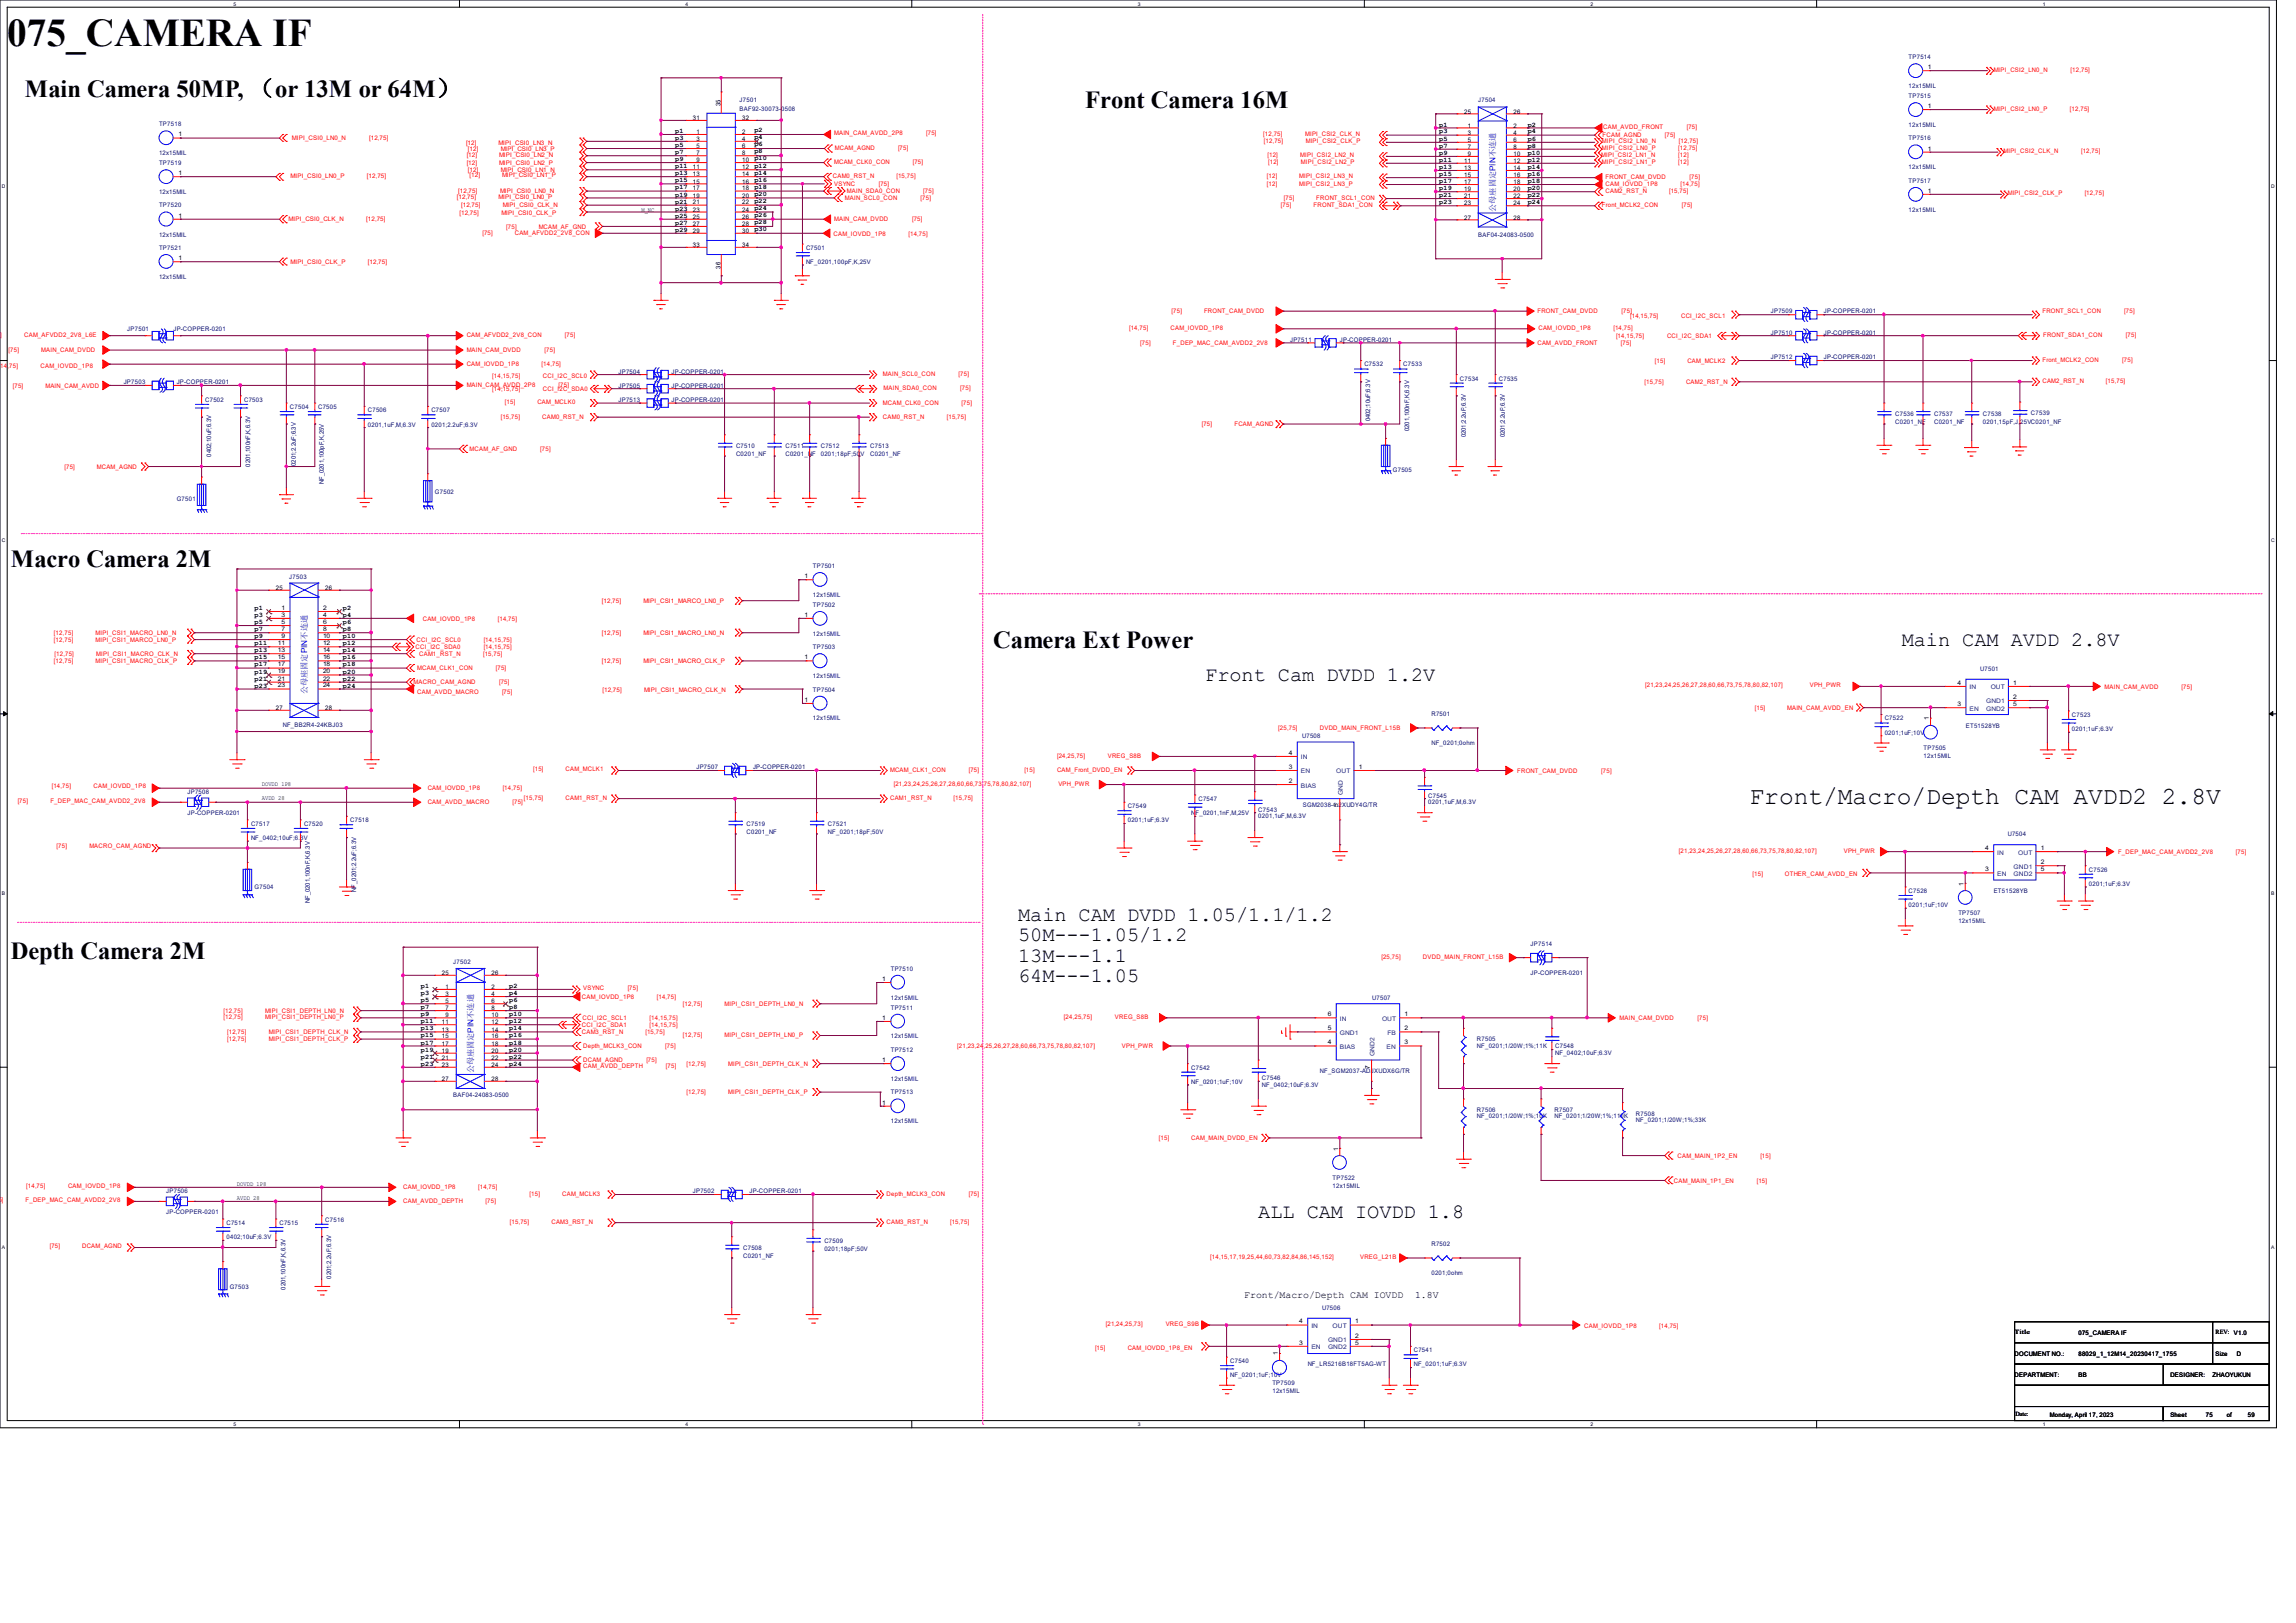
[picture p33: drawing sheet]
<svg xmlns="http://www.w3.org/2000/svg" width="297mm" height="210mm" viewBox="0 0 297 210" stroke-linecap="round" stroke-linejoin="round" font-family="sans-serif">
<defs><g id="words">
<text font-size="5.1" x=".9" y="6">075_CAMERA IF</text>
<g font-size="3.2">
<text x="3.2" y="12.5">Main Camera 50MP, （or 13M or 64M）</text>
<text x="140.4" y="13.9">Front Camera 16M</text>
<text x="1.4" y="73.4">Macro Camera 2M</text>
<text x="128.5" y="83.9">Camera Ext Power</text>
<text x="226.3" y="104">Front/Macro/Depth CAM AVDD2</text>
<text x="279.7" y="104">2.8V</text>
<text x="1.4" y="124.1">Depth Camera 2M</text>
</g>
<g font-size="2.6">
<text x="246" y="83.5">Main CAM AVDD 2.8V</text>
<text x="155.9" y="88.1">Front Cam DVDD 1.2V</text>
<text x="131.7" y="119.2">Main CAM DVDD 1.05/1.1/1.2</text>
<text x="131.7" y="121.8">50M---1.05/1.2</text>
<text x="131.7" y="124.4">13M---1.1</text>
<text x="131.7" y="127">64M---1.05</text>
<text x="162.8" y="157.6">ALL CAM IOVDD 1.8</text>
</g>
<g font-size="1.3">
<text x="161" y="167.9">Front/Macro/Depth CAM IOVDD</text>
<text x="183" y="167.9">1.8V</text>
</g>
<g font-size="1.1" fill="#00f">
<text x="193.5" y="27.4" transform="rotate(-90 193.5 27.4)">公母座固定PIN不连通</text>
<text x="39.8" y="89.8" transform="rotate(-90 39.8 89.8)">公母座固定PIN不连通</text>
<text x="61.3" y="138.9" transform="rotate(-90 61.3 138.9)">公母座固定PIN不连通</text>
</g>
<g font-size=".9">
<text x="87.3" y="17.2">p1</text>
<text x="97.6" y="17.1">p2</text>
<text x="186.2" y="17.3">p3</text>
<text x="186.2" y="16.4">p1</text>
<text x="197.6" y="17.3">p4</text>
<text x="197.6" y="16.4">p2</text>
<text x="87.3" y="19">p5</text>
<text x="87.3" y="18.1">p3</text>
<text x="87.3" y="21.8">p11</text>
<text x="87.3" y="19.9">p7</text>
<text x="87.3" y="23.6">p15</text>
<text x="87.3" y="20.9">p9</text>
<text x="87.3" y="22.7">p13</text>
<text x="97.6" y="18">p4</text>
<text x="97.6" y="19.9">p8</text>
<text x="97.6" y="18.9">p6</text>
<text x="97.6" y="20.7">p10</text>
<text x="97.6" y="22.6">p14</text>
<text x="97.6" y="21.7">p12</text>
<text x="97.6" y="23.5">p16</text>
<text x="186.2" y="20">p9</text>
<text x="186.2" y="19.1">p7</text>
<text x="186.2" y="22.8">p15</text>
<text x="186.2" y="21">p11</text>
<text x="186.2" y="18.2">p5</text>
<text x="186.2" y="23.7">p17</text>
<text x="186.2" y="21.8">p13</text>
<text x="197.6" y="18.2">p6</text>
<text x="197.6" y="20">p10</text>
<text x="197.6" y="19.1">p8</text>
<text x="197.6" y="23.7">p18</text>
<text x="197.6" y="21">p12</text>
<text x="197.6" y="21.8">p14</text>
<text x="197.6" y="22.8">p16</text>
<text x="87.3" y="25.4">p19</text>
<text x="87.3" y="27.3">p23</text>
<text x="87.3" y="24.5">p17</text>
<text x="87.3" y="26.3">p21</text>
<text x="87.3" y="29.1">p27</text>
<text x="87.3" y="28.2">p25</text>
<text x="97.6" y="24.4">p18</text>
<text x="97.6" y="25.3">p20</text>
<text x="97.6" y="26.2">p22</text>
<text x="97.6" y="27.2">p24</text>
<text x="97.6" y="29">p28</text>
<text x="97.6" y="28.1">p26</text>
<text x="97.6" y="29.9">p30</text>
<text x="186.2" y="25.5">p21</text>
<text x="186.2" y="26.4">p23</text>
<text x="186.2" y="24.6">p19</text>
<text x="197.6" y="26.4">p24</text>
<text x="197.6" y="24.6">p20</text>
<text x="197.6" y="25.5">p22</text>
<text x="87.3" y="30">p29</text>
<text x="32.9" y="79.8">p3</text>
<text x="32.9" y="82.6">p9</text>
<text x="32.9" y="78.9">p1</text>
<text x="32.9" y="80.7">p5</text>
<text x="32.9" y="81.7">p7</text>
<text x="32.9" y="83.5">p11</text>
<text x="44.4" y="81.7">p8</text>
<text x="44.4" y="78.9">p2</text>
<text x="44.4" y="82.6">p10</text>
<text x="44.4" y="79.8">p4</text>
<text x="44.4" y="80.7">p6</text>
<text x="44.4" y="83.5">p12</text>
<text x="32.9" y="89">p23</text>
<text x="32.9" y="84.4">p13</text>
<text x="32.9" y="88.1">p21</text>
<text x="32.9" y="85.3">p15</text>
<text x="32.9" y="86.2">p17</text>
<text x="32.9" y="87.2">p19</text>
<text x="44.4" y="84.4">p14</text>
<text x="44.4" y="87.2">p20</text>
<text x="44.4" y="86.2">p18</text>
<text x="44.4" y="88.1">p22</text>
<text x="44.4" y="85.3">p16</text>
<text x="44.4" y="89">p24</text>
<text x="54.4" y="127.8">p1</text>
<text x="54.4" y="128.7">p3</text>
<text x="54.4" y="129.7">p5</text>
<text x="54.4" y="131.5">p9</text>
<text x="54.4" y="130.6">p7</text>
<text x="65.9" y="129.7">p6</text>
<text x="65.9" y="130.6">p8</text>
<text x="65.9" y="128.7">p4</text>
<text x="65.9" y="127.8">p2</text>
<text x="65.9" y="131.5">p10</text>
<text x="54.4" y="133.3">p13</text>
<text x="54.4" y="135.2">p17</text>
<text x="54.4" y="132.4">p11</text>
<text x="54.4" y="137">p21</text>
<text x="54.4" y="137.9">p23</text>
<text x="54.4" y="134.2">p15</text>
<text x="54.4" y="136.1">p19</text>
<text x="65.9" y="137">p22</text>
<text x="65.9" y="133.3">p14</text>
<text x="65.9" y="136.1">p20</text>
<text x="65.9" y="134.2">p16</text>
<text x="65.9" y="137.9">p24</text>
<text x="65.9" y="132.4">p12</text>
<text x="65.9" y="135.2">p18</text>
</g>
<g font-size=".8" fill="#000080">
<text x="246.9" y="7.6">TP7514</text>
<text x="246.9" y="11.4">12x15MIL</text>
<text x="20.6" y="16.3">TP7518</text>
<text x="95.7" y="13.2">J7501</text>
<text x="95.7" y="14.3">BAF92-30073-</text>
<text x="101.1" y="14.3">0508</text>
<text x="191.2" y="13.2">J7504</text>
<text x="246.9" y="12.7">TP7515</text>
<text x="246.9" y="16.4">12x15MIL</text>
<text x="20.6" y="20.1">12x15MIL</text>
<text x="20.6" y="21.3">TP7519</text>
<text x="246.9" y="18.2">TP7516</text>
<text x="246.9" y="21.9">12x15MIL</text>
<text x="246.9" y="23.6">TP7517</text>
<text x="20.6" y="25.1">12x15MIL</text>
<text x="20.6" y="26.8">TP7520</text>
<text x="246.9" y="27.4">12x15MIL</text>
<text x="20.6" y="30.6">12x15MIL</text>
<text x="20.6" y="32.3">TP7521</text>
<text x="104.3" y="32.3">C7501</text>
<text x="104.3" y="34.2">NF_0201,100pF,K,25V</text>
<text x="191.2" y="30.7">BAF04-24083-0500</text>
<text x="20.6" y="36.1">12x15MIL</text>
<text x="229.1" y="40.6">JP7509</text>
<text x="235.9" y="40.6">JP-COPPER-0201</text>
<text x="16.5" y="42.8">JP7501</text>
<text x="22.4" y="42.8">JP-COPPER-0201</text>
<text x="166.9" y="44.2">JP7511</text>
<text x="173.3" y="44.2">JP-COPPER-0201</text>
<text x="176.5" y="47.4">C7532</text>
<text x="181.5" y="47.4">C7533</text>
<text x="229.1" y="43.3">JP7510</text>
<text x="229.1" y="46.5">JP7512</text>
<text x="235.9" y="43.3">JP-COPPER-0201</text>
<text x="235.9" y="46.5">JP-COPPER-0201</text>
<text x="16" y="49.7">JP7503</text>
<text x="22.9" y="49.7">JP-COPPER-0201</text>
<text x="26.5" y="52">C7502</text>
<text x="31.6" y="52">C7503</text>
<text x="37.5" y="52.9">C7504</text>
<text x="41.1" y="52.9">C7505</text>
<text x="47.6" y="53.3">C7506</text>
<text x="55.8" y="53.3">C7507</text>
<text x="80" y="52">JP7513</text>
<text x="80" y="48.3">JP7504</text>
<text x="80" y="50.2">JP7505</text>
<text x="86.9" y="52">JP-COPPER-0201</text>
<text x="86.9" y="48.3">JP-COPPER-0201</text>
<text x="86.9" y="50.2">JP-COPPER-0201</text>
<text x="188.8" y="49.2">C7534</text>
<text x="193.9" y="49.2">C7535</text>
<text x="245.2" y="53.8">C7536</text>
<text x="250.2" y="53.8">C7537</text>
<text x="256.5" y="53.8">C7538</text>
<text x="262.7" y="53.7">C7539</text>
<text x="27.3" y="59.1" transform="rotate(-90 27.3 59.1)">0402;10uF;6.3V</text>
<text x="47.6" y="55.2">0201,1uF,M,6.3V</text>
<text x="55.8" y="55.2">0201;2.2uF;6.3V</text>
<text x="95.2" y="57.9">C7510</text>
<text x="95.2" y="59">C0201_NF</text>
<text x="101.6" y="57.9">C7511</text>
<text x="101.6" y="59">C0201_NF</text>
<text x="106.2" y="57.9">C7512</text>
<text x="106.2" y="59">0201;18pF;50V</text>
<text x="112.6" y="57.9">C7513</text>
<text x="112.6" y="59">C0201_NF</text>
<text x="177.2" y="54.5" transform="rotate(-90 177.2 54.5)">0402;10uF;6.3V</text>
<text x="182.3" y="55.8" transform="rotate(-90 182.3 55.8)">0201,100nF,K,6.3V</text>
<text x="189.6" y="56.6" transform="rotate(-90 189.6 56.6)">0201;2.2uF;6.3V</text>
<text x="194.6" y="56.6" transform="rotate(-90 194.6 56.6)">0201;2.2uF;6.3V</text>
<text x="245.2" y="54.9">C0201_NF</text>
<text x="250.2" y="54.9">C0201_NF</text>
<text x="256.5" y="54.9">0201,15pF,J,</text>
<text x="261.3" y="54.9">25VC0201_NF</text>
<text x="22.9" y="64.8">G7501</text>
<text x="32.3" y="60.4" transform="rotate(-90 32.3 60.4)">0201,100nF,K,6.3V</text>
<text x="38.3" y="60.3" transform="rotate(-90 38.3 60.3)">0201;2.2uF;6.3V</text>
<text x="41.9" y="62.7" transform="rotate(-90 41.9 62.7)">NF_0201,100pF,K,25V</text>
<text x="56.3" y="63.9">G7502</text>
<text x="180.2" y="61.1">G7505</text>
<text x="37.4" y="74.9">J7503</text>
<text x="105.2" y="73.5">TP7501</text>
<text x="105.2" y="77.2">12x15MIL</text>
<text x="105.2" y="78.5">TP7502</text>
<text x="105.2" y="82.3">12x15MIL</text>
<text x="105.2" y="84">TP7503</text>
<text x="105.2" y="89.5">TP7504</text>
<text x="105.2" y="87.8">12x15MIL</text>
<text x="256.2" y="86.8">U7501</text>
<text x="36.6" y="94.1">NF_BB2R4-24KBJ03</text>
<text x="105.2" y="93.2">12x15MIL</text>
<text x="168.4" y="95.5">U7508</text>
<text x="185.2" y="92.7">R7501</text>
<text x="243.8" y="93.2">C7522</text>
<text x="243.8" y="95">0201;1uF;10V</text>
<text x="254.3" y="94.1">ET51528YB</text>
<text x="268" y="92.8">C7523</text>
<text x="268" y="94.6">0201;1uF;6.3V</text>
<text x="90.1" y="99.5">JP7507</text>
<text x="97.4" y="99.5">JP-COPPER-0201</text>
<text x="185.2" y="96.4">NF_0201;0ohm</text>
<text x="248.8" y="97">TP7505</text>
<text x="248.8" y="98.1">12x15MIL</text>
<text x="24.3" y="102.7">JP7508</text>
<text x="24.3" y="105.5">JP-COPPER-0201</text>
<text x="32.5" y="106.8">C7517</text>
<text x="39.3" y="106.8">C7520</text>
<text x="45.3" y="106.4">C7518</text>
<text x="96.6" y="106.8">C7519</text>
<text x="96.6" y="107.9">C0201_NF</text>
<text x="107.1" y="106.8">C7521</text>
<text x="107.1" y="107.9">NF_0201;18pF;50V</text>
<text x="145.9" y="104.6">C7549</text>
<text x="145.9" y="106.4">0201;1uF;6.3V</text>
<text x="154.1" y="105.5">NF_0201,1nF,M,25V</text>
<text x="155" y="103.6">C7547</text>
<text x="162.8" y="105">C7543</text>
<text x="162.8" y="105.8">0201,1uF,M,6.3V</text>
<text x="168.5" y="104.5">SGM2038-1.2XUDY4G/TR</text>
<text x="184.7" y="103.2">C7545</text>
<text x="184.7" y="104">0201,1uF,M,6.3V</text>
<text x="32.5" y="108.7">NF_0402;10uF;6.3V</text>
<text x="259.7" y="108.2">U7504</text>
<text x="270.2" y="112.8">C7526</text>
<text x="32.9" y="115.1">G7504</text>
<text x="40.1" y="116.9" transform="rotate(-90 40.1 116.9)">NF_0201,100nF,K,6.3V</text>
<text x="46.1" y="115.4" transform="rotate(-90 46.1 115.4)">NF_0201;2.2uF;6.3V</text>
<text x="246.9" y="115.5">C7528</text>
<text x="246.9" y="117.3">0201;1uF;10V</text>
<text x="253.3" y="118.4">TP7507</text>
<text x="253.3" y="119.5">12x15MIL</text>
<text x="257.9" y="115.5">ET51528YB</text>
<text x="270.2" y="114.6">0201;1uF;6.3V</text>
<text x="58.6" y="124.7">J7502</text>
<text x="115.2" y="125.6">TP7510</text>
<text x="198" y="122.4">JP7514</text>
<text x="115.2" y="130.6">TP7511</text>
<text x="115.2" y="129.3">12x15MIL</text>
<text x="177.5" y="129.3">U7507</text>
<text x="198" y="126.2">JP-COPPER-0201</text>
<text x="115.2" y="134.4">12x15MIL</text>
<text x="115.2" y="136.1">TP7512</text>
<text x="191.1" y="134.7">R7505</text>
<text x="191.1" y="135.6">NF_0201;1/20W;1%;11K</text>
<text x="201.2" y="135.6">C7548</text>
<text x="201.2" y="136.5">NF_0402;10uF;6.3V</text>
<text x="58.6" y="141.9">BAF04-24083-0500</text>
<text x="115.2" y="139.9">12x15MIL</text>
<text x="115.2" y="141.6">TP7513</text>
<text x="154.1" y="138.4">C7542</text>
<text x="154.1" y="140.2">NF_0201;1uF;10V</text>
<text x="163.2" y="139.8">C7546</text>
<text x="163.2" y="140.6">NF_0402;10uF;6.3V</text>
<text x="170.7" y="138.9">NF_SGM2037-ADJXUDX6G/TR</text>
<text x="191.1" y="143.9">R7506</text>
<text x="201.1" y="143.9">R7507</text>
<text x="115.2" y="145.3">12x15MIL</text>
<text x="191.1" y="144.7">NF_0201;1/20W;1%;10K</text>
<text x="201.1" y="144.7">NF_0201;1/20W;1%;110K</text>
<text x="211.6" y="144.4">R7508</text>
<text x="211.6" y="145.2">NF_0201;1/20W;1%;33K</text>
<text x="21.5" y="154.4">JP7506</text>
<text x="89.6" y="154.4">JP7502</text>
<text x="96.9" y="154.4">JP-COPPER-0201</text>
<text x="172.4" y="152.7">TP7522</text>
<text x="172.4" y="153.8">12x15MIL</text>
<text x="21.5" y="157.1">JP-COPPER-0201</text>
<text x="29.3" y="158.5">C7514</text>
<text x="29.3" y="160.4">0402;10uF;6.3V</text>
<text x="36.2" y="158.5">C7515</text>
<text x="42.1" y="158.1">C7516</text>
<text x="96.1" y="161.7">C7508</text>
<text x="106.6" y="160.8">C7509</text>
<text x="106.6" y="161.9">0201;18pF;50V</text>
<text x="185.2" y="161.2">R7502</text>
<text x="29.7" y="166.8">G7503</text>
<text x="36.9" y="166.9" transform="rotate(-90 36.9 166.9)">0201,100nF,K,6.3V</text>
<text x="42.8" y="165.4" transform="rotate(-90 42.8 165.4)">0201;2.2uF;6.3V</text>
<text x="96.1" y="162.8">C0201_NF</text>
<text x="185.2" y="165">0201;0ohm</text>
<text x="171" y="169.5">U7506</text>
<text x="159.1" y="176.4">C7540</text>
<text x="159.1" y="178.2">NF_0201;1uF;10V</text>
<text x="164.6" y="179.2">TP7509</text>
<text x="169.2" y="176.8">NF_LR5216B18FT5AG-WT</text>
<text x="182.9" y="175">C7541</text>
<text x="182.9" y="176.8">NF_0201;1uF;6.3V</text>
<text x="164.6" y="180.3">12x15MIL</text>
</g>
<g font-size=".8">
<text x="249.4" y="8.9">1</text>
<text x="23.1" y="17.7">1</text>
<text x="89.6" y="15.5">31</text>
<text x="90.1" y="17.3">1</text>
<text x="93.2" y="13.7" transform="rotate(-90 93.2 13.7)">35</text>
<text x="96" y="15.5">32</text>
<text x="96" y="17.3">2</text>
<text x="189.4" y="14.7">25</text>
<text x="189.9" y="16.5">1</text>
<text x="189.9" y="17.4">3</text>
<text x="195.8" y="14.7">26</text>
<text x="195.8" y="16.5">2</text>
<text x="195.8" y="17.4">4</text>
<text x="249.4" y="14">1</text>
<text x="23.1" y="22.6">1</text>
<text x="89.6" y="21.9">11</text>
<text x="89.6" y="22.8">13</text>
<text x="89.6" y="23.7">15</text>
<text x="90.1" y="18.2">3</text>
<text x="90.1" y="19.2">5</text>
<text x="90.1" y="20.1">7</text>
<text x="90.1" y="21">9</text>
<text x="96" y="18.2">4</text>
<text x="96" y="19.2">6</text>
<text x="96" y="20.1">8</text>
<text x="96" y="21">10</text>
<text x="96" y="21.9">12</text>
<text x="96" y="22.8">14</text>
<text x="96" y="23.7">16</text>
<text x="189.4" y="21.1">11</text>
<text x="189.4" y="22">13</text>
<text x="189.4" y="22.9">15</text>
<text x="189.4" y="23.8">17</text>
<text x="189.9" y="18.3">5</text>
<text x="189.9" y="19.3">7</text>
<text x="189.9" y="20.2">9</text>
<text x="195.8" y="18.3">6</text>
<text x="195.8" y="19.3">8</text>
<text x="195.8" y="20.2">10</text>
<text x="195.8" y="21.1">12</text>
<text x="195.8" y="22">14</text>
<text x="195.8" y="22.9">16</text>
<text x="195.8" y="23.8">18</text>
<text x="249.4" y="19.5">1</text>
<text x="23.1" y="28.2">1</text>
<text x="83" y="27.5">M_NC</text>
<text x="89.6" y="24.6">17</text>
<text x="89.6" y="25.6">19</text>
<text x="89.6" y="26.5">21</text>
<text x="89.6" y="27.4">23</text>
<text x="89.6" y="28.3">25</text>
<text x="89.6" y="29.2">27</text>
<text x="96" y="24.6">18</text>
<text x="96" y="25.6">20</text>
<text x="96" y="26.5">22</text>
<text x="96" y="27.4">24</text>
<text x="96" y="28.3">26</text>
<text x="96" y="29.2">28</text>
<text x="189.4" y="28.4">27</text>
<text x="189.4" y="24.7">19</text>
<text x="189.4" y="25.7">21</text>
<text x="189.4" y="26.6">23</text>
<text x="195.8" y="28.4">28</text>
<text x="195.8" y="24.7">20</text>
<text x="195.8" y="25.7">22</text>
<text x="195.8" y="26.6">24</text>
<text x="249.4" y="24.9">1</text>
<text x="23.1" y="33.7">1</text>
<text x="89.6" y="32">33</text>
<text x="89.6" y="30.1">29</text>
<text x="93.2" y="34.8" transform="rotate(-90 93.2 34.8)">36</text>
<text x="96" y="32">34</text>
<text x="96" y="30.1">30</text>
<text x="35.7" y="76.3">25</text>
<text x="42.1" y="76.3">26</text>
<text x="104.1" y="74.8">1</text>
<text x="35.9" y="83.5">11</text>
<text x="36.4" y="78.9">1</text>
<text x="36.4" y="79.8">3</text>
<text x="36.4" y="80.7">5</text>
<text x="36.4" y="81.7">7</text>
<text x="36.4" y="82.5">9</text>
<text x="41.8" y="78.9">2</text>
<text x="41.8" y="79.8">4</text>
<text x="41.8" y="80.7">6</text>
<text x="41.8" y="81.7">8</text>
<text x="41.8" y="82.5">10</text>
<text x="41.8" y="83.5">12</text>
<text x="104.1" y="79.8">1</text>
<text x="35.9" y="84.4">13</text>
<text x="35.9" y="85.3">15</text>
<text x="35.9" y="86.2">17</text>
<text x="35.9" y="87.1">19</text>
<text x="35.9" y="88.1">21</text>
<text x="35.9" y="88.9">23</text>
<text x="41.8" y="84.4">14</text>
<text x="41.8" y="85.3">16</text>
<text x="41.8" y="86.2">18</text>
<text x="41.8" y="87.1">20</text>
<text x="41.8" y="88.1">22</text>
<text x="41.8" y="88.9">24</text>
<text x="104.1" y="85.3">1</text>
<text x="253.2" y="88.6">4</text>
<text x="260.4" y="88.6">1</text>
<text x="35.7" y="91.9">27</text>
<text x="42.1" y="91.9">28</text>
<text x="104.1" y="90.8">1</text>
<text x="249.5" y="93.2" transform="rotate(-90 249.5 93.2)">1</text>
<text x="253.2" y="91.4">3</text>
<text x="260.4" y="90.4">2</text>
<text x="260.4" y="91.4">5</text>
<text x="33.9" y="101.7">DOVDD 1P8</text>
<text x="166.7" y="97.7">4</text>
<text x="166.7" y="99.5">3</text>
<text x="166.7" y="101.3">2</text>
<text x="175.8" y="99.5">1</text>
<text x="33.9" y="103.5">AVDD 28</text>
<text x="173.1" y="104.4" transform="rotate(-90 173.1 104.4)">5</text>
<text x="256.8" y="112.7">3</text>
<text x="256.8" y="110">4</text>
<text x="264" y="110">1</text>
<text x="264" y="111.8">2</text>
<text x="264" y="112.7">5</text>
<text x="254" y="114.6" transform="rotate(-90 254 114.6)">1</text>
<text x="57.1" y="126.2">25</text>
<text x="57.6" y="128">1</text>
<text x="57.6" y="128.9">3</text>
<text x="57.6" y="129.8">5</text>
<text x="57.6" y="130.7">7</text>
<text x="57.6" y="131.6">9</text>
<text x="63.6" y="126.2">26</text>
<text x="63.6" y="128">2</text>
<text x="63.6" y="128.9">4</text>
<text x="63.6" y="129.8">6</text>
<text x="63.6" y="130.7">8</text>
<text x="63.6" y="131.6">10</text>
<text x="114.1" y="132">1</text>
<text x="114.1" y="126.9">1</text>
<text x="171.7" y="131.5">6</text>
<text x="181.7" y="131.5">1</text>
<text x="57.1" y="132.5">11</text>
<text x="57.1" y="133.5">13</text>
<text x="57.1" y="134.4">15</text>
<text x="57.1" y="135.3">17</text>
<text x="57.1" y="136.2">19</text>
<text x="57.1" y="137.1">21</text>
<text x="63.6" y="132.5">12</text>
<text x="63.6" y="133.5">14</text>
<text x="63.6" y="134.4">16</text>
<text x="63.6" y="135.3">18</text>
<text x="63.6" y="136.2">20</text>
<text x="63.6" y="137.1">22</text>
<text x="114.1" y="137.4">1</text>
<text x="171.7" y="135.1">4</text>
<text x="171.7" y="133.3">5</text>
<text x="181.7" y="133.3">2</text>
<text x="181.7" y="135.1">3</text>
<text x="57.1" y="139.9">27</text>
<text x="57.1" y="138">23</text>
<text x="63.6" y="139.9">28</text>
<text x="63.6" y="138">24</text>
<text x="114.1" y="142.9">1</text>
<text x="177.2" y="138.3" transform="rotate(-90 177.2 138.3)">7</text>
<text x="173.1" y="148.9" transform="rotate(-90 173.1 148.9)">1</text>
<text x="30.6" y="153.4">DOVDD 1P8</text>
<text x="30.6" y="155.2">AVDD 28</text>
<text x="168.1" y="174">3</text>
<text x="168.1" y="171.2">4</text>
<text x="175.3" y="171.2">1</text>
<text x="175.3" y="173.1">2</text>
<text x="175.3" y="174">5</text>
<text x="260.6" y="172.6">Title</text>
<text x="268.9" y="172.7">075_CAMERA IIIF</text>
<text x="268.9" y="172.7">075_CAMERA F</text>
<text x="286.6" y="172.6">REV:</text>
<text x="289" y="172.7">V1.0</text>
<text x="165.3" y="175.4" transform="rotate(-90 165.3 175.4)">1</text>
<text x="260.6" y="175.4">DOCUMENT NO.:</text>
<text x="260.6" y="178.2">DEPARTMENT:</text>
<text x="268.9" y="178.2">BB</text>
<text x="268.9" y="175.4">88029_1_12M14_20230417_1755</text>
<text x="280.8" y="178.2">DESIGNER:</text>
<text x="286.2" y="178.2">ZHAOYUKUN</text>
<text x="286.6" y="175.4">Size</text>
<text x="289.3" y="175.4">D</text>
<text x="260.7" y="183.2">Date:</text>
<text x="265.2" y="183.3">Monday, April 17, 2023</text>
<text x="280.8" y="183.3">Sheet</text>
<text x="285.3" y="183.3">75</text>
<text x="288" y="183.3">of</text>
<text x="290.8" y="183.3">59</text>
</g>
<g font-size=".8" fill="#f00">
<text x="257.9" y="9.3">MIPI_CSI2_LN0_N</text>
<text x="267.8" y="9.3">[12,75]</text>
<text x="107.9" y="17.5">MAIN_CAM_AVDD_2P8</text>
<text x="119.8" y="17.5">[75]</text>
<text x="163.4" y="17.6">[12,75]</text>
<text x="168.8" y="17.6">MIPI_CSI2_CLK_N</text>
<text x="207.3" y="17.7">FCAM_AGND</text>
<text x="207.4" y="16.7">CAM_AVDD_FRONT</text>
<text x="215.3" y="17.7">[75]</text>
<text x="218.2" y="16.7">[75]</text>
<text x="257.9" y="14.3">MIPI_CSI2_LN0_P</text>
<text x="267.8" y="14.3">[12,75]</text>
<text x="37.6" y="23">MIPI_CSI0_LN0_P</text>
<text x="37.8" y="18.1">MIPI_CSI0_LN0_N</text>
<text x="47.5" y="23">[12,75]</text>
<text x="47.8" y="18.1">[12,75]</text>
<text x="60.3" y="18.7">[12]</text>
<text x="60.4" y="20.4">[12]</text>
<text x="60.4" y="21.3">[12]</text>
<text x="60.5" y="19.6">[12]</text>
<text x="60.5" y="22.3">[12]</text>
<text x="60.7" y="22.9">[12]</text>
<text x="64.5" y="18.7">MIPI_CSI0_LN3_N</text>
<text x="64.6" y="20.4">MIPI_CSI0_LN2_N</text>
<text x="64.6" y="21.3">MIPI_CSI0_LN2_P</text>
<text x="64.8" y="19.6">MIPI_CSI0_LN3_P</text>
<text x="64.8" y="22.3">MIPI_CSI0_LN1_N</text>
<text x="64.9" y="22.9">MIPI_CSI0_LN1_P</text>
<text x="107.7" y="23.1">CAM0_RST_N</text>
<text x="107.9" y="21.2">MCAM_CLK0_CON</text>
<text x="108" y="19.3">MCAM_AGND</text>
<text x="116" y="23.1">[15,75]</text>
<text x="116.2" y="19.3">[75]</text>
<text x="118.1" y="21.2">[75]</text>
<text x="163.5" y="18.5">[12,75]</text>
<text x="163.9" y="23.1">[12]</text>
<text x="164" y="20.4">[12]</text>
<text x="164" y="21.3">[12]</text>
<text x="168.1" y="23.1">MIPI_CSI2_LN3_N</text>
<text x="168.2" y="20.4">MIPI_CSI2_LN2_N</text>
<text x="168.3" y="21.3">MIPI_CSI2_LN2_P</text>
<text x="168.9" y="18.5">MIPI_CSI2_CLK_P</text>
<text x="207.1" y="20.4">MIPI_CSI2_LN1_N</text>
<text x="207.2" y="18.5">MIPI_CSI2_LN0_N</text>
<text x="207.2" y="19.4">MIPI_CSI2_LN0_P</text>
<text x="207.2" y="21.3">MIPI_CSI2_LN1_P</text>
<text x="207.7" y="23.2">FRONT_CAM_DVDD</text>
<text x="217.1" y="19.4">[12,75]</text>
<text x="217.1" y="20.4">[12]</text>
<text x="217.1" y="21.3">[12]</text>
<text x="217.2" y="18.5">[12,75]</text>
<text x="218.6" y="23.2">[75]</text>
<text x="259.2" y="19.8">MIPI_CSI2_CLK_N</text>
<text x="269.2" y="19.8">[12,75]</text>
<text x="37.3" y="28.7">MIPI_CSI0_CLK_N</text>
<text x="47.4" y="28.7">[12,75]</text>
<text x="59.1" y="25.7">[12,75]</text>
<text x="59.3" y="24.9">[12,75]</text>
<text x="59.4" y="27.8">[12,75]</text>
<text x="59.6" y="26.8">[12,75]</text>
<text x="64.5" y="25.7">MIPI_CSI0_LN0_P</text>
<text x="64.7" y="24.9">MIPI_CSI0_LN0_N</text>
<text x="64.9" y="27.8">MIPI_CSI0_CLK_P</text>
<text x="65" y="26.8">MIPI_CSI0_CLK_N</text>
<text x="65.5" y="29.6">[75]</text>
<text x="69.7" y="29.6">MCAM_AF_GND</text>
<text x="107.9" y="28.7">MAIN_CAM_DVDD</text>
<text x="107.9" y="24">VSYNC</text>
<text x="109.3" y="25.8">MAIN_SCL0_CON</text>
<text x="109.6" y="25">MAIN_SDA0_CON</text>
<text x="113.7" y="24">[75]</text>
<text x="118" y="28.7">[75]</text>
<text x="119.1" y="25.8">[75]</text>
<text x="119.4" y="25">[75]</text>
<text x="163.9" y="24">[12]</text>
<text x="165.7" y="26.8">[75]</text>
<text x="166.1" y="25.9">[75]</text>
<text x="168.1" y="24">MIPI_CSI2_LN3_P</text>
<text x="169.9" y="26.8">FRONT_SDA1_CON</text>
<text x="170.3" y="25.9">FRONT_SCL1_CON</text>
<text x="207.2" y="26.8">Front_MCLK2_CON</text>
<text x="207.7" y="24.1">CAM_IOVDD_1P8</text>
<text x="207.7" y="24.9">CAM2_RST_N</text>
<text x="215.9" y="24.9">[15,75]</text>
<text x="217.4" y="24.1">[14,75]</text>
<text x="217.6" y="26.8">[75]</text>
<text x="259.7" y="25.3">MIPI_CSI2_CLK_P</text>
<text x="269.7" y="25.3">[12,75]</text>
<text x="37.6" y="34.2">MIPI_CSI0_CLK_P</text>
<text x="47.6" y="34.2">[12,75]</text>
<text x="62.4" y="30.4">[75]</text>
<text x="66.6" y="30.4">CAM_AFVDD2_2V8_CON</text>
<text x="107.8" y="30.5">CAM_IOVDD_1P8</text>
<text x="117.5" y="30.5">[14,75]</text>
<text x="151.6" y="40.5">[75]</text>
<text x="155.7" y="40.5">FRONT_CAM_DVDD</text>
<text x="198.9" y="40.5">FRONT_CAM_DVDD</text>
<text x="209.8" y="40.5">[75]</text>
<text x="210.9" y="41.1">[14,15,75]</text>
<text x="217.5" y="41.1">CCI_I2C_SCL1</text>
<text x="264.2" y="40.5">FRONT_SCL1_CON</text>
<text x="274.8" y="40.5">[75]</text>
<text x="-.9" y="43.6">26</text>
<text x="-.2" y="47.6">[</text>
<text x="0" y="47.6">14</text>
<text x="0" y="43.6">]</text>
<text x="1" y="47.6">,75]</text>
<text x="1.1" y="45.5">[75]</text>
<text x="3.1" y="43.6">CAM_AFVDD2_2V8_L6E</text>
<text x="5.2" y="47.6">CAM_IOVDD_1P8</text>
<text x="5.3" y="45.5">MAIN_CAM_DVDD</text>
<text x="60.4" y="43.6">CAM_AFVDD2_2V8_CON</text>
<text x="60.4" y="45.5">MAIN_CAM_DVDD</text>
<text x="60.4" y="47.3">CAM_IOVDD_1P8</text>
<text x="70.1" y="47.3">[14,75]</text>
<text x="70.4" y="45.5">[75]</text>
<text x="73.1" y="43.6">[75]</text>
<text x="146" y="42.7">[14,75]</text>
<text x="147.5" y="44.7">[75]</text>
<text x="151.4" y="42.7">CAM_IOVDD_1P8</text>
<text x="151.7" y="44.7">F_DEP_MAC_CAM_AVDD2_2V8</text>
<text x="198.9" y="44.6">CAM_AVDD_FRONT</text>
<text x="199" y="42.8">CAM_IOVDD_1P8</text>
<text x="208.7" y="42.8">[14,75]</text>
<text x="209" y="43.8">[14,15,75]</text>
<text x="209.7" y="44.6">[75]</text>
<text x="214.1" y="46.9">[15]</text>
<text x="215.6" y="43.8">CCI_I2C_SDA1</text>
<text x="218.3" y="46.9">CAM_MCLK2</text>
<text x="264.2" y="46.9">Front_MCLK2_CON</text>
<text x="264.3" y="43.6">FRONT_SDA1_CON</text>
<text x="274.5" y="46.9">[75]</text>
<text x="275" y="43.6">[75]</text>
<text x="1.7" y="50.2">[75]</text>
<text x="5.9" y="50.2">MAIN_CAM_AVDD</text>
<text x="60.4" y="50.1">MAIN_CAM_AVDD_2P8</text>
<text x="63.7" y="48.9">[14,15,75]</text>
<text x="63.7" y="50.6">[14,15,75]</text>
<text x="65.3" y="52.2">[15]</text>
<text x="69.5" y="52.2">CAM_MCLK0</text>
<text x="70.2" y="48.9">CCI_I2C_SCL0</text>
<text x="70.2" y="50.6">CCI_I2C_SDA0</text>
<text x="72.3" y="50.1">[75]</text>
<text x="114.2" y="48.7">MAIN_SCL0_CON</text>
<text x="114.2" y="52.4">MCAM_CLK0_CON</text>
<text x="114.3" y="50.5">MAIN_SDA0_CON</text>
<text x="124" y="48.7">[75]</text>
<text x="124.2" y="50.5">[75]</text>
<text x="124.4" y="52.4">[75]</text>
<text x="212.7" y="49.7">[15,75]</text>
<text x="218.1" y="49.7">CAM2_RST_N</text>
<text x="264.2" y="49.5">CAM2_RST_N</text>
<text x="272.4" y="49.5">[15,75]</text>
<text x="60.7" y="58.3">MCAM_AF_GND</text>
<text x="64.8" y="54.3">[15,75]</text>
<text x="69.9" y="58.3">[75]</text>
<text x="70.1" y="54.3">CAM0_RST_N</text>
<text x="114.2" y="54.2">CAM0_RST_N</text>
<text x="122.5" y="54.2">[15,75]</text>
<text x="155.4" y="55.1">[75]</text>
<text x="159.7" y="55.1">FCAM_AGND</text>
<text x="8.3" y="60.7">[75]</text>
<text x="12.5" y="60.7">MCAM_AGND</text>
<text x="7" y="83.1">[12,75]</text>
<text x="7" y="82.2">[12,75]</text>
<text x="12.4" y="83.1">MIPI_CSI1_MARCO_LN0_P</text>
<text x="12.4" y="82.2">MIPI_CSI1_MACRO_LN0_N</text>
<text x="53.8" y="84">CCI_I2C_SDA0</text>
<text x="53.9" y="83.1">CCI_I2C_SCL0</text>
<text x="54.7" y="80.3">CAM_IOVDD_1P8</text>
<text x="62.6" y="84">[14,15,75]</text>
<text x="62.6" y="83.1">[14,15,75]</text>
<text x="64.4" y="80.3">[14,75]</text>
<text x="77.9" y="78.1">[12,75]</text>
<text x="77.9" y="82.2">[12,75]</text>
<text x="83.2" y="78.1">MIPI_CSI1_MARCO_LN0_P</text>
<text x="83.2" y="82.2">MIPI_CSI1_MACRO_LN0_N</text>
<text x="7" y="85.8">[12,75]</text>
<text x="7.1" y="84.9">[12,75]</text>
<text x="12.4" y="85.8">MIPI_CSI1_MACRO_CLK_P</text>
<text x="12.4" y="84.9">MIPI_CSI1_MACRO_CLK_N</text>
<text x="53.5" y="88.5">MACRO_CAM_AGND</text>
<text x="54" y="89.7">CAM_AVDD_MACRO</text>
<text x="54" y="86.7">MCAM_CLK1_CON</text>
<text x="54.2" y="84.9">CAM1_RST_N</text>
<text x="62.5" y="84.9">[15,75]</text>
<text x="64.1" y="86.7">[75]</text>
<text x="64.6" y="88.5">[75]</text>
<text x="64.9" y="89.7">[75]</text>
<text x="77.9" y="85.8">[12,75]</text>
<text x="77.9" y="89.5">[12,75]</text>
<text x="83.2" y="85.8">MIPI_CSI1_MACRO_CLK_P</text>
<text x="83.3" y="89.5">MIPI_CSI1_MACRO_CLK_N</text>
<text x="212.8" y="88.9">[21,23,24,25,26,27,28,60,66,73,75,78,80,82,107]</text>
<text x="234.1" y="88.9">VPH_PWR</text>
<text x="272.2" y="89.1">MAIN_CAM_AVDD</text>
<text x="282.2" y="89.1">[75]</text>
<text x="165.4" y="94.4">[25,75]</text>
<text x="170.7" y="94.4">DVDD_MAIN_FRONT_L15B</text>
<text x="227" y="91.9">[15]</text>
<text x="231.2" y="91.9">MAIN_CAM_AVDD_EN</text>
<text x="69" y="99.8">[15]</text>
<text x="73.2" y="99.8">CAM_MCLK1</text>
<text x="115.1" y="99.9">MCAM_CLK1_CON</text>
<text x="115.6" y="101.7">[21,23,24,25,26,27,28,60,66,73,</text>
<text x="125.3" y="99.9">[75]</text>
<text x="127.3" y="101.7">75,78,80,82,107]</text>
<text x="132.5" y="99.9">[15]</text>
<text x="136.7" y="98.1">[24,25,75]</text>
<text x="136.7" y="99.9">CAM_Front_DVDD_EN</text>
<text x="136.9" y="101.7">VPH_PWR</text>
<text x="143.3" y="98.1">VREG_S8B</text>
<text x="196.3" y="100">FRONT_CAM_DVDD</text>
<text x="207.1" y="100">[75]</text>
<text x="2.3" y="103.9">[75]</text>
<text x="6.5" y="103.9">F_DEP_MAC_CAM_AVDD2_2V8</text>
<text x="6.7" y="102">[14,75]</text>
<text x="12.1" y="102">CAM_IOVDD_1P8</text>
<text x="55.3" y="102.2">CAM_IOVDD_1P8</text>
<text x="55.3" y="104">CAM_AVDD_MACRO</text>
<text x="65" y="102.2">[14,75]</text>
<text x="66.3" y="104">[75]</text>
<text x="67.8" y="103.5">[15,75]</text>
<text x="73.2" y="103.5">CAM1_RST_N</text>
<text x="115.1" y="103.5">CAM1_RST_N</text>
<text x="123.4" y="103.5">[15,75]</text>
<text x="7.3" y="109.8">[75]</text>
<text x="11.6" y="109.8">MACRO_CAM_AGND</text>
<text x="217.2" y="110.3">[21,23,24,25,26,27,28,60,66,73,75,78,80,82,107]</text>
<text x="226.7" y="113.3">[15]</text>
<text x="230.9" y="113.3">OTHER_CAM_AVDD_EN</text>
<text x="238.5" y="110.3">VPH_PWR</text>
<text x="274" y="110.5">F_DEP_MAC_CAM_AVDD2_2V8</text>
<text x="289.2" y="110.5">[75]</text>
<text x="178.7" y="124.1">[25,75]</text>
<text x="184.1" y="124.1">DVDD_MAIN_FRONT_L15B</text>
<text x="28.9" y="131.9">[12,75]</text>
<text x="28.9" y="131.1">[12,75]</text>
<text x="34.3" y="131.9">MIPI_CSI1_DEPTH_LN0_P</text>
<text x="34.3" y="131.1">MIPI_CSI1_DEPTH_LN0_N</text>
<text x="75.3" y="129.2">CAM_IOVDD_1P8</text>
<text x="75.4" y="132">CCI_I2C_SCL1</text>
<text x="75.4" y="128.1">VSYNC</text>
<text x="81.2" y="128.1">[75]</text>
<text x="84" y="132">[14,15,75]</text>
<text x="85" y="129.2">[14,75]</text>
<text x="88.3" y="130.2">[12,75]</text>
<text x="93.7" y="130.2">MIPI_CSI1_DEPTH_LN0_N</text>
<text x="137.6" y="131.9">[24,25,75]</text>
<text x="144.2" y="131.9">VREG_S8B</text>
<text x="209.5" y="132">MAIN_CAM_DVDD</text>
<text x="219.6" y="132">[75]</text>
<text x="29.4" y="134.7">[12,75]</text>
<text x="29.4" y="133.8">[12,75]</text>
<text x="34.8" y="134.7">MIPI_CSI1_DEPTH_CLK_P</text>
<text x="34.8" y="133.8">MIPI_CSI1_DEPTH_CLK_N</text>
<text x="75.3" y="132.9">CCI_I2C_SDA1</text>
<text x="75.3" y="133.8">CAM3_RST_N</text>
<text x="75.4" y="135.6">Depth_MCLK3_CON</text>
<text x="75.4" y="137.4">DCAM_AGND</text>
<text x="83.5" y="133.8">[15,75]</text>
<text x="83.6" y="137.4">[75]</text>
<text x="84" y="132.9">[14,15,75]</text>
<text x="86.1" y="135.6">[75]</text>
<text x="88.3" y="134.2">[12,75]</text>
<text x="88.8" y="137.9">[12,75]</text>
<text x="93.7" y="134.2">MIPI_CSI1_DEPTH_LN0_P</text>
<text x="94.2" y="137.9">MIPI_CSI1_DEPTH_CLK_N</text>
<text x="123.8" y="135.6">[21,23,24</text>
<text x="127.3" y="135.6">,25,26,27,28,60,66,73,75,78,80,82,107]</text>
<text x="145.1" y="135.6">VPH_PWR</text>
<text x="75.4" y="138.2">CAM_AVDD_DEPTH</text>
<text x="86.1" y="138.2">[75]</text>
<text x="88.8" y="141.6">[12,75]</text>
<text x="94.2" y="141.6">MIPI_CSI1_DEPTH_CLK_P</text>
<text x="149.9" y="147.4">[15]</text>
<text x="154.1" y="147.4">CAM_MAIN_DVDD_EN</text>
<text x="217" y="149.8">CAM_MAIN_1P2_EN</text>
<text x="227.7" y="149.8">[15]</text>
<text x="-.9" y="155.6">[75</text>
<text x=".3" y="155.6">]</text>
<text x="3.3" y="155.6">F_DEP_MAC_CAM_AVDD2_2V8</text>
<text x="3.4" y="153.8">[14,75]</text>
<text x="8.8" y="153.8">CAM_IOVDD_1P8</text>
<text x="52.2" y="153.8">CAM_IOVDD_1P8</text>
<text x="52.2" y="155.7">CAM_AVDD_DEPTH</text>
<text x="61.8" y="153.8">[14,75]</text>
<text x="62.8" y="155.7">[75]</text>
<text x="68.5" y="154.7">[15]</text>
<text x="72.7" y="154.7">CAM_MCLK3</text>
<text x="114.7" y="154.8">Depth_MCLK3_CON</text>
<text x="125.3" y="154.8">[75]</text>
<text x="216.5" y="153">CAM_MAIN_1P1_EN</text>
<text x="227.2" y="153">[15]</text>
<text x="6.4" y="161.5">[75]</text>
<text x="10.6" y="161.5">DCAM_AGND</text>
<text x="66" y="158.3">[15,75]</text>
<text x="71.3" y="158.3">CAM3_RST_N</text>
<text x="114.7" y="158.4">CAM3_RST_N</text>
<text x="122.9" y="158.4">[15,75]</text>
<text x="156.5" y="162.9">[14,15,17,19,25,44,60,73,82,84,86,145,152]</text>
<text x="175.9" y="162.9">VREG_L21B</text>
<text x="143" y="171.6">[21,24,25,73]</text>
<text x="150.8" y="171.6">VREG_S9B</text>
<text x="204.9" y="171.8">CAM_IOVDD_1P8</text>
<text x="214.6" y="171.8">[14,75]</text>
<text x="141.6" y="174.6">[15]</text>
<text x="145.9" y="174.6">CAM_IOVDD_1P8_EN</text>
</g>
<g font-size=".8" fill="#004080">
<text x="254.8" y="89.2">IN</text>
<text x="257.5" y="89.2">OUT</text>
<text x="254.8" y="91.9">EN</text>
<text x="256.9" y="91">GND1</text>
<text x="256.9" y="91.9">GND2</text>
<text x="168.3" y="98.3">IN</text>
<text x="168.3" y="100.1">EN</text>
<text x="168.3" y="101.9">BIAS</text>
<text x="172.8" y="100.1">OUT</text>
<text x="173.7" y="102.9" transform="rotate(-90 173.7 102.9)">GND</text>
<text x="258.4" y="113.3">EN</text>
<text x="258.4" y="110.6">IN</text>
<text x="260.5" y="112.4">GND1</text>
<text x="260.5" y="113.3">GND2</text>
<text x="261.1" y="110.6">OUT</text>
<text x="173.3" y="135.7">BIAS</text>
<text x="173.3" y="133.9">GND1</text>
<text x="173.3" y="132.1">IN</text>
<text x="177.8" y="136.7" transform="rotate(-90 177.8 136.7)">GND2</text>
<text x="178.8" y="132.1">OUT</text>
<text x="179.4" y="135.7">EN</text>
<text x="179.5" y="133.9">FB</text>
<text x="169.6" y="171.8">IN</text>
<text x="171.8" y="173.7">GND1</text>
<text x="172.4" y="171.8">OUT</text>
<text x="169.6" y="174.6">EN</text>
<text x="171.8" y="174.6">GND2</text>
</g>
<g font-size=".6">
<text x="30.2" y=".7">5</text>
<text x="88.7" y=".7">4</text>
<text x="147.2" y=".7">3</text>
<text x="205.7" y=".7">2</text>
<text x="264.2" y=".7">1</text>
<text x=".3" y="24.4">D</text>
<text x="293.8" y="24.4">D</text>
<text x=".3" y="70.1">C</text>
<text x="293.8" y="70.1">C</text>
<text x=".3" y="115.8">B</text>
<text x="293.8" y="115.8">B</text>
<text x=".3" y="161.5">A</text>
<text x="293.8" y="161.5">A</text>
<text x="30.2" y="184.5">5</text>
<text x="88.7" y="184.5">4</text>
<text x="147.2" y="184.5">3</text>
<text x="205.7" y="184.5">2</text>
<text x="264.2" y="184.5">1</text>
</g>
</g></defs>
<g fill="none" stroke="#000" stroke-width=".13">
<path d="M0 0h294.5v184.7h-294.5zM.9 .9h292.6v182.9h-292.6zM59.4 0v.9M117.9 0v.9M176.5 0v.9M235 0v.9M0 46.7h.9M293.5 46.7h1M0 92.4h.9M.5 92.1l.4 .3-.4 .2zM293.5 92.4l.5-.3v.5zM293.5 92.4h1"/>
<path d="M0 138.1h.9M293.5 138.1h1M59.4 183.8v.9M117.9 183.8v.9M176.5 183.8v.9M235 183.8v.9"/>
</g>
<path d="M.5 92.1l.4 .3-.4 .2zM293.5 92.4l.5-.3v.5z" fill="#000"/>
<path d="M127.1 1.9v182.4M2.8 69h.1M126.7 76.8h.1M127.1 69h-124.3M292.6 76.8h-165.9M2.3 119.3h124.4M126.7 119.3h.1M127.1 184.3h.1" fill="none" stroke="#f0f" stroke-width=".13" stroke-dasharray=".2 .2"/>
<g fill="none" stroke="#f00" stroke-width=".13">
<path d="M84.6 38.9h.1M84.6 38.9h1.8M85 39.4h.1M85 39.4h1.1M85.3 40h.1M85.3 40h.4M85.5 38.9h.1M85.5 38v.9M100.2 38.9h.1M100.2 38.9h1.8M100.5 39.4h.1M100.5 39.4h1.1"/>
<path d="M100.9 40h.1M100.9 40h.4M101 38.9h.1M101 38v.9M102.9 35.7h.1M102.9 35.7h1.8M103.3 36.2h.1M103.3 36.2h1.1M103.6 36.8h.1M103.6 36.8h.4M103.8 35.7h.1M103.8 34.8v.9"/>
<path d="M193.4 36.2h1.8M193.8 36.7h1.1M194.1 37.3h.4M194.3 36.2h.1M194.3 35.2v1M194.5 37.3h.1M194.9 36.7h.1M195.2 36.2h.1M188.4 59.4v1M193.4 59.4v1M242.8 57.6h1.8M243.2 58.2h1.1"/>
<path d="M243.5 58.7h.4M243.7 57.6h.1M243.7 56.7v.9M243.9 58.7h.1M244.3 58.2h.1M244.6 57.6h.1M247.8 57.6h1.8M248.2 58.2h1.1M248.5 58.7h.4M248.8 57.6h.1M248.8 56.7v.9M248.9 58.7h.1"/>
<path d="M249.3 58.2h.1M249.6 57.6h.1M254.1 57.9h.1M254.1 57.9h1.8M254.5 58.5h.1M254.5 58.5h1.1M254.8 59h.1M254.8 59h.4M255.1 57.9h.1M255.1 57v.9M260.3 57.8h.1M260.3 57.8h1.9"/>
<path d="M260.7 58.3h.1M260.7 58.3h1.1M261.1 58.9h.1M261.1 58.9h.4M261.3 57.8h.1M261.3 56.9v.9M36.2 64h.1M36.2 64h1.8M36.5 64.6h.1M36.5 64.6h1.1M36.9 65.1h.1M36.9 65.1h.4"/>
<path d="M37 64h.1M37 63.1v.9M46.2 64.5h1.8M46.6 65h1.1M46.9 65.6h.4M47.1 64.5h.1M47.1 63.6v.9M47.3 65.6h.1M47.7 65h.1M48 64.5h.1M92.8 64.5h.1M92.8 64.5h1.9"/>
<path d="M93.2 65h.1M93.2 65h1.1M93.6 65.6h.1M93.6 65.6h.3M93.7 64.5h.1M93.7 63.6v.9M99.2 64.5h.1M99.2 64.5h1.8M99.6 65h.1M99.6 65h1.1M99.9 65.6h.1M99.9 65.6h.4"/>
<path d="M100.2 64.5h.1M100.2 63.6v.9M103.8 64.5h.1M103.8 64.5h1.8M104.2 65h.1M104.2 65h1.1M104.5 65.6h.1M104.5 65.6h.4M104.7 64.5h.1M104.7 63.6v.9M110.2 64.5h.1M110.2 64.5h1.8"/>
<path d="M110.6 65h.1M110.6 65h1.1M110.9 65.6h.1M110.9 65.6h.4M111.1 64.5h.1M111.1 63.6v.9M187.5 60.4h.1M187.5 60.4h1.8M187.8 60.9h.1M187.8 60.9h1.1M188.2 61.5h.1M188.2 61.5h.4"/>
<path d="M188.4 60.4h.1M192.5 60.4h.1M192.5 60.4h1.8M192.9 60.9h.1M192.9 60.9h1.1M193.2 61.5h.1M193.2 61.5h.4M193.4 60.4h.1M29.7 98.3h1.9M30.1 98.8h1.1M30.5 99.4h.3M30.6 98.3h.1"/>
<path d="M30.6 97.4v.9M30.8 99.4h.1M31.2 98.8h.1M31.6 98.3h.1M47.1 98.3h1.8M47.5 98.8h1.1M47.8 99.4h.4M48 98.3h.1M48 97.4v.9M48.2 99.4h.1M48.6 98.8h.1M48.9 98.3h.1"/>
<path d="M242.4 96.1h1.9M242.8 96.7h1.1M243.2 97.2h.3M243.3 96.1h.1M243.3 95.2v.9M243.5 97.2h.1M243.9 96.7h.1M244.3 96.1h.1M263.9 97h1.8M264.3 97.6h1.1M264.6 98.1h.4M264.8 97h.1"/>
<path d="M264.8 96.1v.9M265 98.1h.1M265.4 97.6h.1M265.7 97h.1M266.7 97h1.8M267 97.6h1.1M267.4 98.1h.4M267.6 97h.1M267.6 96.1v.9M267.8 98.1h.1M268.1 97.6h.1M268.5 97h.1"/>
<path d="M43.9 114.8h1.8M44.3 115.3h1.1M44.6 115.9h.4M44.8 114.8h.1M44.8 113.9v.9M45 115.9h.1M45.4 115.3h.1M45.7 114.8h.1M94.2 115.2h1.8M94.6 115.8h1.1M94.9 116.3h.4M95.1 115.2h.1"/>
<path d="M95.1 114.3v.9M95.3 116.3h.1M95.7 115.8h.1M96 115.2h.1M104.7 115.2h1.9M105.1 115.8h1.1M105.5 116.3h.3M105.6 115.2h.1M105.6 114.3v.9M105.8 116.3h.1M106.2 115.8h.1M106.6 115.2h.1"/>
<path d="M144.5 109.7h1.8M144.9 110.3h1.1M145.2 110.8h.4M145.4 109.7h.1M145.4 108.8v.9M145.6 110.8h.1M146 110.3h.1M146.3 109.7h.1M153.6 108.8h1.8M154 109.4h1.1M154.3 109.9h.4M154.6 108.8h.1"/>
<path d="M154.6 107.9v.9M154.7 109.9h.1M155.1 109.4h.1M155.4 108.8h.1M161.4 108.4h1.8M161.8 108.9h1.1M162.1 109.5h.4M162.3 108.4h.1M162.3 107.4v1M162.5 109.5h.1M162.9 108.9h.1M163.2 108.4h.1"/>
<path d="M172.4 110.2h1.8M172.8 110.7h1.1M173.1 111.3h.4M173.3 110.2h.1M173.3 109.3v.9M173.5 111.3h.1M173.9 110.7h.1M174.2 110.2h.1M183.3 105.2h1.9M183.7 105.7h1.1M184.1 106.3h.3M184.3 105.2h.1"/>
<path d="M184.3 104.3v.9M184.4 106.3h.1M184.8 105.7h.1M185.2 105.2h.1M245.5 119.8h1.9M246.5 119.8h.1M246.5 118.9v.9M247.4 119.8h.1M266.1 116.6h1.8M266.5 117.1h1.1M266.8 117.7h.4M267 116.6h.1"/>
<path d="M267 115.7v.9M267.2 117.7h.1M267.6 117.1h.1M267.9 116.6h.1M268.9 116.6h1.8M269.2 117.1h1.1M269.6 117.7h.4M269.7 116.6h.1M269.7 115.7v.9M270 117.7h.1M270.3 117.1h.1M270.7 116.6h.1"/>
<path d="M165.8 133.7h.1M165.8 133.3v.4M166.3 134.1h.1M166.3 133v1.1M166.9 133.5h.1M166.9 134.5h.1M166.9 133.5h.9M166.9 132.6v1.9M199.8 137.6h1.8M200.2 138.2h1.1M200.5 138.7h.4M200.7 137.6h.1"/>
<path d="M200.7 136.7v.9M200.9 138.7h.1M201.3 138.2h.1M201.6 137.6h.1M245.9 120.4h1.1M246.3 120.9h.3M246.6 120.9h.1M247 120.4h.1M51.2 147.2h1.8M51.6 147.8h1.1M51.9 148.3h.4M52.2 147.2h.1"/>
<path d="M52.2 146.3v.9M52.3 148.3h.1M52.7 147.8h.1M53 147.2h.1M68.6 147.2h1.8M69 147.8h1.1M69.3 148.3h.4M69.5 147.2h.1M69.5 146.3v.9M69.7 148.3h.1M70.1 147.8h.1M70.4 147.2h.1"/>
<path d="M152.7 143.6h1.9M153.1 144.1h1.1M153.5 144.7h.3M153.6 143.6h.1M153.6 142.7v.9M153.8 144.7h.1M154.2 144.1h.1M154.6 143.6h.1M161.9 143.1h1.8M162.2 143.7h1.1M162.6 144.2h.4M162.8 143.1h.1"/>
<path d="M162.8 142.2v.9M163 144.2h.1M163.3 143.7h.1M163.7 143.1h.1M176.5 141.7h1.8M176.9 142.3h1.1M177.2 142.8h.4M177.4 141.7h.1M177.4 140.8v.9M177.6 142.8h.1M178 142.3h.1M178.3 141.7h.1"/>
<path d="M188.4 150h1.8M188.8 150.5h1.1M189.1 151.1h.4M189.3 150h.1M189.3 149.1v.9M189.5 151.1h.1M189.9 150.5h.1M190.2 150h.1M40.7 166.5h1.8M41.1 167h1.1M41.4 167.6h.4M41.6 166.5h.1"/>
<path d="M41.6 165.5v1M41.8 167.6h.1M42.2 167h.1M42.5 166.5h.1M93.7 170.1h1.9M94.1 170.6h1.1M94.5 171.2h.3M94.7 170.1h.1M94.7 169.2v.9M94.8 171.2h.1M95.2 170.6h.1M95.6 170.1h.1"/>
<path d="M104.3 170.1h1.8M104.6 170.6h1.1M105 171.2h.4M105.2 170.1h.1M105.2 169.2v.9M105.4 171.2h.1M105.7 170.6h.1M106.1 170.1h.1M157.7 179.2h1.9M158.1 179.8h1.1M158.7 179.2h.1M158.7 178.3v.9"/>
<path d="M159.2 179.8h.1M159.6 179.2h.1M178.8 179.2h1.8M179.2 179.8h1.1M179.7 179.2h.1M179.7 178.3v.9M180.3 179.8h.1M180.6 179.2h.1M181.5 179.2h1.8M181.9 179.8h1.1M182.5 179.2h.1M182.5 178.3v.9"/>
<path d="M183 179.8h.1M183.3 179.2h.1M158.5 180.3h.3M158.8 180.3h.1M179.5 180.3h.4M179.9 180.3h.1M182.2 180.3h.4M182.6 180.3h.1"/>
</g>
<path d="M59 42.9l.9 .5-.9 .6z" fill-rule="evenodd" fill="#f00"/>
<path d="M59 42.9l.9 .5-.9 .6z" fill="none" stroke="#f00" stroke-width=".13"/>
<path d="M13.3 44.7l.9 .6-.9 .5z" fill-rule="evenodd" fill="#f00"/>
<path d="M13.3 44.7l.9 .6-.9 .5z" fill="none" stroke="#f00" stroke-width=".13"/>
<path d="M59 44.7l.9 .6-.9 .5z" fill-rule="evenodd" fill="#f00"/>
<path d="M59 44.7l.9 .6-.9 .5z" fill="none" stroke="#f00" stroke-width=".13"/>
<path d="M13.3 46.6l.9 .5-.9 .6z" fill-rule="evenodd" fill="#f00"/>
<path d="M13.3 46.6l.9 .5-.9 .6z" fill="none" stroke="#f00" stroke-width=".13"/>
<path d="M59 46.6l.9 .5-.9 .6z" fill-rule="evenodd" fill="#f00"/>
<path d="M59 46.6l.9 .5-.9 .6z" fill="none" stroke="#f00" stroke-width=".13"/>
<path d="M13.3 49.3l.9 .6-.9 .5z" fill-rule="evenodd" fill="#f00"/>
<path d="M13.3 49.3l.9 .6-.9 .5z" fill="none" stroke="#f00" stroke-width=".13"/>
<path d="M59 49.3l.9 .6-.9 .5z" fill-rule="evenodd" fill="#f00"/>
<g fill="none" stroke="#f00" stroke-width=".13">
<path d="M18.3 59.9h.1M18.3 59.9l.5 .5-.5 .4M18.8 59.9h.1M18.8 59.9l.4 .5-.4 .4M59 49.3l.9 .6-.9 .5zM59.9 58.5h.1M59.9 57.6h.1M59.9 57.6l-.5 .5 .5 .4M60.4 57.6h.1M60.4 58.5h.1M60.4 57.6l-.5 .5 .5 .4M76.4 48.9h.1"/>
<path d="M76.4 48h.1M76.4 51.7h.1M76.4 52.6h.1M76.4 54.4h.1M76.4 53.5h.1M76.4 48l.4 .5-.4 .4M76.4 51.7l.4 .5-.4 .4M76.4 53.5l.4 .5-.4 .4M76.8 48h.1M76.8 48.9h.1M76.8 49.9h.1M76.8 50.8h.1"/>
<path d="M76.8 52.6h.1M76.8 51.7h.1M76.8 53.5h.1M76.8 54.4h.1M76.8 48l.5 .5-.5 .4M76.8 49.9l-.4 .4 .4 .5M76.8 50.3l.5 .5M76.8 50.3h1.9M76.8 51.7l.5 .5-.5 .4M76.8 53.5l.5 .5-.5 .4M77.3 49.9h.1M77.3 50.8h.1"/>
<path d="M77.3 49.9l-.5 .4M78.2 49.9h.1M78.2 50.8h.1M78.2 49.9l.5 .4M78.7 50.8h.1M78.7 49.9h.1M78.7 50.3h.1M78.7 49.9l.4 .4-.4 .5M78.7 50.3l-.5 .5M111.1 49.9h.1M111.1 50.8h.1M111.1 50.3h.1"/>
<path d="M111.1 50.3h1.8M111.1 49.9l-.4 .4 .4 .5M111.1 50.3l.5 .5M111.6 50.8h.1M111.6 49.9h.1M111.6 49.9l-.5 .4M112.5 48h.1M112.5 48.9h.1M112.5 49.9h.1M112.5 50.8h.1M112.5 51.7h.1M112.5 52.6h.1"/>
<path d="M112.5 53.5h.1M112.5 54.4h.1M112.5 48l.4 .5-.4 .4M112.5 49.9l.4 .4M112.5 51.7l.4 .5-.4 .4M112.5 53.5l.4 .5-.4 .4M112.9 48h.1M112.9 48.9h.1M112.9 50.8h.1M112.9 49.9h.1M112.9 51.7h.1M112.9 52.6h.1"/>
<path d="M112.9 53.5h.1M112.9 54.4h.1M112.9 48l.5 .5-.5 .4M112.9 49.9l.5 .4-.5 .5M112.9 50.3l-.4 .5M112.9 51.7l.5 .5-.5 .4M112.9 53.5l.5 .5-.5 .4M18.3 60.8h.1M18.8 60.8h.1M79.1 99.2h.1M79.1 99.2l.5 .5-.5 .5M79.6 99.2h.1"/>
<path d="M79.6 99.2l.4 .5-.4 .5M113.9 99.2h.1M113.9 99.2l.4 .5-.4 .5M114.3 99.2h.1M114.3 99.2l.5 .5-.5 .5M79.1 100.2h.1M79.6 100.2h.1M113.9 100.2h.1M114.3 100.2h.1"/>
</g>
<path d="M19.7 101.4l.9 .6-.9 .5z" fill-rule="evenodd" fill="#f00"/>
<path d="M19.7 101.4l.9 .6-.9 .5z" fill="none" stroke="#f00" stroke-width=".13"/>
<path d="M53.5 101.4l.9 .6-.9 .5z" fill-rule="evenodd" fill="#f00"/>
<path d="M53.5 101.4l.9 .6-.9 .5z" fill="none" stroke="#f00" stroke-width=".13"/>
<path d="M19.7 103.3l.9 .5-.9 .6z" fill-rule="evenodd" fill="#f00"/>
<path d="M19.7 103.3l.9 .5-.9 .6z" fill="none" stroke="#f00" stroke-width=".13"/>
<path d="M53.5 103.3l.9 .5-.9 .6z" fill-rule="evenodd" fill="#f00"/>
<g fill="none" stroke="#f00" stroke-width=".13">
<path d="M107 23.3h.1M107 22.4h.1M107 22.4l-.4 .5 .4 .4M107.4 22.4h.1M107.4 23.3h.1M107.4 22.4l-.4 .5 .4 .4M19.7 110.2h.1M19.7 109.3h.1M19.7 109.3l.5 .4-.5 .5M20.2 109.3h.1M20.2 110.2h.1M20.2 109.3l.4 .4-.4 .5"/>
<path d="M53.5 103.3l.9 .5-.9 .6zM79.1 102.9h.1M79.1 103.8h.1M79.1 102.9l.5 .4-.5 .5M79.6 103.8h.1M79.6 102.9h.1M79.6 102.9l.4 .4-.4 .5M113.9 102.9h.1M113.9 103.8h.1M113.9 102.9l.4 .4-.4 .5M114.3 102.9h.1M114.3 103.8h.1"/>
<path d="M114.3 102.9l.5 .4-.5 .5"/>
</g>
<path d="M106.6 28.4l.8-.6v1.1z" fill-rule="evenodd" fill="#f00"/>
<path d="M106.6 28.4l.8-.6v1.1z" fill="none" stroke="#f00" stroke-width=".13"/>
<path d="M106.6 17.4l.8-.6v1.1z" fill-rule="evenodd" fill="#f00"/>
<g fill="none" stroke="#f00" stroke-width=".13">
<path d="M106.6 17.4l.8-.6v1.1zM107.1 18.8h.1M107.1 19.7h.1M107.1 18.8l-.5 .4 .5 .5M107.6 19.7h.1M107.6 18.8h.1M107.6 18.8l-.5 .4 .5 .5M106.6 23.3h.1M106.6 24.3h.1M106.6 23.3l.5 .5-.5 .5M107 20.6h.1M107 21.5h.1"/>
<path d="M107 24.3h.1M107 25.1h.1M107 24.7h.1M107 20.6l-.4 .4 .4 .5M107 24.7l.4 .4M107 24.3l-.4 .4 .4 .4M107 24.7h1.8M107.1 23.3h.1M107.1 24.3h.1M107.1 23.3l.5 .5-.5 .5M107.4 21.5h.1M107.4 20.6h.1"/>
<path d="M107.4 25.1h.1M107.4 24.3h.1M107.4 20.6l-.4 .4 .4 .5M107.4 24.3l-.4 .4M108.4 25.1h.1M108.4 24.3h.1M108.4 26.1h.1M108.4 24.3l.4 .4M108.4 25.1l-.5 .5 .5 .5M108.8 25.1h.1M108.8 24.3h.1M108.8 26.1h.1"/>
<path d="M108.8 24.3l.5 .4-.5 .4M108.8 24.7l-.4 .4M108.8 25.1l-.4 .5 .4 .5"/>
</g>
<path d="M106.5 30.2l.9-.6v1.1z" fill-rule="evenodd" fill="#f00"/>
<path d="M106.5 30.2l.9-.6v1.1z" fill="none" stroke="#f00" stroke-width=".13"/>
<path d="M13.3 42.9l.9 .5-.9 .6z" fill-rule="evenodd" fill="#f00"/>
<path d="M13.3 42.9l.9 .5-.9 .6z" fill="none" stroke="#f00" stroke-width=".13"/>
<path d="M52.6 89.2l.9-.6v1.1z" fill-rule="evenodd" fill="#f00"/>
<g fill="none" stroke="#f00" stroke-width=".13">
<path d="M52.6 89.2l.9-.6v1.1zM53 88.7h.1M53 87.8h.1M53 86.9h.1M53 86h.1M53 87.8l-.4 .5 .4 .4M53 86l-.4 .4 .4 .5M53.5 87.8h.1M53.5 88.7h.1M53.5 86h.1M53.5 86.9h.1M53.5 87.8l-.5 .5 .5 .4"/>
<path d="M53.5 86l-.5 .4 .5 .5"/>
</g>
<path d="M52.6 80l.9-.5v1.1z" fill-rule="evenodd" fill="#f00"/>
<g fill="none" stroke="#f00" stroke-width=".13">
<path d="M51.2 84.2h.1M51.2 83.2h.1M51.2 83.7h.1M51.2 83.2l-.4 .5 .4 .5M51.2 83.7l.5 .5M51.2 83.7h1.8M51.7 83.2h.1M51.7 84.2h.1M51.7 83.2l-.5 .5M52.6 80l.9-.5v1.1zM52.6 83.2h.1M52.6 84.2h.1"/>
<path d="M52.6 83.2l.4 .5M53 83.2h.1M53 84.2h.1M53 82.3h.1M53 85h.1M53 82.3l-.4 .5 .9 .9-.5 .5M53 83.7l-.4 .5M53 84.2l-.4 .4 .4 .4M53.5 82.3h.1M53.5 83.2h.1M53.5 84.2h.1M53.5 85h.1"/>
<path d="M53.5 82.3l-.5 .5 .5 .4M53.5 84.2l-.5 .4 .5 .4"/>
</g>
<path d="M155.4 170.9l1 .5-1 .6z" fill-rule="evenodd" fill="#f00"/>
<path d="M155.4 170.9l1 .5-1 .6z" fill="none" stroke="#f00" stroke-width=".13"/>
<path d="M203.5 170.9l.9 .5-.9 .6z" fill-rule="evenodd" fill="#f00"/>
<path d="M155.4 174.7h.1M155.4 173.7h.1M155.4 173.7l.5 .5-.5 .5M155.9 173.7h.1M155.9 174.7h.1M155.9 173.7l.5 .5-.5 .5M203.5 170.9l.9 .5-.9 .6z" fill="none" stroke="#f00" stroke-width=".13"/>
<path d="M77 29.6l.9 .6-.9 .5z" fill-rule="evenodd" fill="#f00"/>
<g fill="none" stroke="#f00" stroke-width=".13">
<path d="M77 29.6l.9 .6-.9 .5zM77 28.8h.1M77 29.7h.1M77 28.8l.5 .5-.5 .4M77.5 29.7h.1M77.5 28.8h.1M77.5 28.8l.4 .5-.4 .4M74.1 127.6h.1M74.1 128.5h.1M74.1 127.6l.4 .4-.4 .5M74.5 127.6h.1M74.5 128.5h.1"/>
<path d="M74.5 127.6l.5 .4-.5 .5"/>
</g>
<path d="M74.1 128.9l.9-.5v1.1z" fill-rule="evenodd" fill="#f00"/>
<g fill="none" stroke="#f00" stroke-width=".13">
<path d="M72.7 133.1h.1M72.7 132.2h.1M72.7 132.6h.1M72.7 132.2l-.4 .4 .4 .5M72.7 132.6l.5 .5M72.7 132.6h1.8M73.2 132.2h.1M73.2 133.1h.1M73.2 132.2l-.5 .4M74.1 128.9l.9-.5v1.1zM74.1 132.2h.1M74.1 133.1h.1"/>
<path d="M74.1 132.2l.4 .4M74.5 132.2h.1M74.5 131.2h.1M74.5 133.1h.1M74.5 134h.1M74.5 135.8h.1M74.5 134.9h.1M74.5 137.6h.1M74.5 136.7h.1M74.5 131.2l-.4 .5 .4 .5M74.5 132.2l.5 .4-.9 .9 .4 .5M74.5 132.6l-.4 .5"/>
<path d="M74.5 134.9l-.4 .4 .4 .5M74.5 136.7l-.4 .5 .4 .4M75 131.2h.1M75 132.2h.1M75 133.1h.1M75 134h.1M75 134.9h.1M75 135.8h.1M75 136.7h.1M75 137.6h.1M75 131.2l-.5 .5 .5 .5M75 133.1l-.5 .4 .5 .5"/>
<path d="M75 134.9l-.5 .4 .5 .5M75 136.7l-.5 .5 .5 .4"/>
</g>
<path d="M74.1 138.1l.9-.6v1.1z" fill-rule="evenodd" fill="#f00"/>
<path d="M74.1 138.1l.9-.6v1.1z" fill="none" stroke="#f00" stroke-width=".13"/>
<path d="M16.5 153.1l.9 .5-.9 .6z" fill-rule="evenodd" fill="#f00"/>
<path d="M16.5 153.1l.9 .5-.9 .6z" fill="none" stroke="#f00" stroke-width=".13"/>
<path d="M50.3 153.1l.9 .5-.9 .6z" fill-rule="evenodd" fill="#f00"/>
<path d="M50.3 153.1l.9 .5-.9 .6z" fill="none" stroke="#f00" stroke-width=".13"/>
<path d="M16.5 154.9l.9 .5-.9 .6z" fill-rule="evenodd" fill="#f00"/>
<path d="M16.5 154.9l.9 .5-.9 .6z" fill="none" stroke="#f00" stroke-width=".13"/>
<path d="M50.3 154.9l.9 .5-.9 .6z" fill-rule="evenodd" fill="#f00"/>
<g fill="none" stroke="#f00" stroke-width=".13">
<path d="M50.3 154.9l.9 .5-.9 .6zM78.7 154.1h.1M78.7 155h.1M78.7 157.7h.1M78.7 158.7h.1M78.7 154.1l.4 .5-.4 .4M78.7 157.7l.4 .5-.4 .5M79.1 155h.1M79.1 154.1h.1M79.1 158.7h.1M79.1 157.7h.1M79.1 154.1l.5 .5-.5 .4"/>
<path d="M79.1 157.7l.5 .5-.5 .5M113.4 154.1h.1M113.4 155h.1M113.4 157.7h.1M113.4 158.7h.1M113.4 154.1l.5 .5-.5 .4M113.4 157.7l.5 .5-.5 .5M113.9 154.1h.1M113.9 155h.1M113.9 157.7h.1M113.9 158.7h.1M113.9 154.1l.4 .5-.4 .4"/>
<path d="M113.9 157.7l.4 .5-.4 .5M16.5 161.9h.1M16.5 161h.1M16.5 161l.4 .4-.4 .5M16.9 161h.1M16.9 161.9h.1M16.9 161l.5 .4-.5 .5"/>
</g>
<path d="M206.3 16.6l.9-.6v1.1z" fill-rule="evenodd" fill="#f00"/>
<g fill="none" stroke="#f00" stroke-width=".13">
<path d="M178.9 17.9h.1M178.9 17h.1M178.9 18.8h.1M178.9 19.8h.1M178.9 17l-.5 .5 .5 .4M178.9 17.9l-.5 .5 .5 .4M178.9 19.8l-.5 .4 .5 .5M179.3 17.9h.1M179.3 17h.1M179.3 18.8h.1M179.3 19.8h.1M179.3 17l-.4 .5 .4 .4"/>
<path d="M179.3 17.9l-.4 .5 .4 .4M179.3 19.8l-.4 .4 .4 .5M206.3 16.6l.9-.6v1.1zM206.3 18.8h.1M206.3 17.9h.1M206.3 19.8h.1M206.3 17.9l.5 .5-.5 .4M206.3 18.8l.5 .5-.5 .5M206.3 19.8l.5 .4-.5 .5M206.8 17.9h.1M206.8 17h.1M206.8 18.8h.1"/>
<path d="M206.8 19.8h.1M206.8 17l-.5 .5 .5 .4M206.8 17.9l.4 .5-.4 .4M206.8 18.8l.4 .5-.4 .5M206.8 19.8l.4 .4-.4 .5M207.2 17h.1M207.2 17.9h.1M207.2 17l-.4 .5 .4 .4M178.9 20.7h.1M178.9 21.6h.1M178.9 22.5h.1M178.9 23.4h.1"/>
<path d="M178.9 20.7l-.5 .4 .5 .5M178.9 22.5l-.5 .5 .5 .4M179.3 20.7h.1M179.3 21.6h.1M179.3 22.5h.1M179.3 23.4h.1M179.3 20.7l-.4 .4 .4 .5M179.3 22.5l-.4 .5 .4 .4M206.3 20.7h.1M206.3 21.6h.1M206.3 20.7l.5 .4-.5 .5M206.8 20.7h.1"/>
<path d="M206.8 21.6h.1M206.8 20.7l.4 .4-.4 .5"/>
</g>
<path d="M206.3 23l.9-.6v1.1z" fill-rule="evenodd" fill="#f00"/>
<path d="M178.9 23.4h.1M178.9 24.3h.1M178.9 23.4l-.5 .5 .5 .4M179.3 23.4h.1M179.3 24.3h.1M179.3 23.4l-.4 .5 .4 .4M206.3 23l.9-.6v1.1z" fill="none" stroke="#f00" stroke-width=".13"/>
<path d="M206.3 23.9l.9-.6v1.1z" fill-rule="evenodd" fill="#f00"/>
<g fill="none" stroke="#f00" stroke-width=".13">
<path d="M178.4 25.3h.1M178.4 26.2h.1M178.4 25.3l.5 .4-.5 .5M178.9 26.2h.1M178.9 25.3h.1M178.9 27.1h.1M178.9 25.3l.4 .4-.4 .5M178.9 26.2l-.5 .4 .5 .5M178.9 26.6l.4 .5M178.9 26.6h1.8M179.3 26.2h.1M179.3 27.1h.1"/>
<path d="M179.3 26.2l-.4 .4M180.3 26.2h.1M180.3 27.1h.1M180.3 26.2l.4 .4M180.7 27.1h.1M180.7 26.2h.1M180.7 26.6h.1M180.7 26.2l.4 .4-.4 .5M180.7 26.6l-.4 .5M206.3 23.9l.9-.6v1.1zM206.8 24.3h.1M206.8 25.3h.1"/>
<path d="M206.8 26.2h.1M206.8 27.1h.1M206.8 24.3l-.5 .5 .5 .5M206.8 26.2l-.5 .4 .5 .5M207.2 25.3h.1M207.2 24.3h.1M207.2 27.1h.1M207.2 26.2h.1M207.2 24.3l-.4 .5 .4 .5M207.2 26.2l-.4 .4 .4 .5"/>
</g>
<path d="M165.1 39.7l.9 .6-.9 .5z" fill-rule="evenodd" fill="#f00"/>
<path d="M165.1 39.7l.9 .6-.9 .5z" fill="none" stroke="#f00" stroke-width=".13"/>
<path d="M197.5 39.7l1 .6-1 .5z" fill-rule="evenodd" fill="#f00"/>
<g fill="none" stroke="#f00" stroke-width=".13">
<path d="M197.5 39.7l1 .6-1 .5zM224 41.1h.1M224 40.3h.1M224 40.3l.5 .4-.5 .4M224.5 40.3h.1M224.5 41.1h.1M224.5 40.3l.5 .4-.5 .4M262.9 40.3h.1M262.9 41.1h.1M262.9 40.3l.5 .4-.5 .4M263.4 40.3h.1M263.4 41.1h.1"/>
<path d="M263.4 40.3l.4 .4-.4 .4"/>
</g>
<path d="M165.1 42l.9 .5-.9 .6z" fill-rule="evenodd" fill="#f00"/>
<path d="M165.1 42l.9 .5-.9 .6z" fill="none" stroke="#f00" stroke-width=".13"/>
<path d="M197.6 42l.9 .5-.9 .6z" fill-rule="evenodd" fill="#f00"/>
<g fill="none" stroke="#f00" stroke-width=".13">
<path d="M197.6 42l.9 .5-.9 .6zM222.7 43h.1M222.7 43.9h.1M222.7 43.4h1.8M222.7 43l-.5 .4 .5 .5M222.7 43.4l.4 .5M223.1 43h.1M223.1 43.9h.1M223.1 43l-.4 .4M224 43h.1M224 43.9h.1M224 43l.5 .4"/>
<path d="M224.5 43.9h.1M224.5 43h.1M224.5 43.4h.1M224.5 43l.5 .4-.5 .5M224.5 43.4l-.5 .5M261.5 43h.1M261.5 43.9h.1M261.5 43.4h.1M261.5 43l-.4 .4 .4 .5M261.5 43.4l.5 .5M261.5 43.4h1.9M262 43.9h.1"/>
<path d="M262 43h.1M262 43l-.5 .4M262.9 43h.1M262.9 43.9h.1M262.9 43l.5 .4M263.4 43.9h.1M263.4 43h.1M263.4 43l.4 .4-.4 .5M263.4 43.4l-.5 .5"/>
</g>
<path d="M165.1 43.8l.9 .6-.9 .5z" fill-rule="evenodd" fill="#f00"/>
<path d="M165.1 43.8l.9 .6-.9 .5z" fill="none" stroke="#f00" stroke-width=".13"/>
<path d="M197.5 43.8l1 .6-1 .5z" fill-rule="evenodd" fill="#f00"/>
<g fill="none" stroke="#f00" stroke-width=".13">
<path d="M165.1 54.4h.1M165.1 55.3h.1M165.1 54.4l.4 .5-.4 .4M165.5 55.3h.1M165.5 54.4h.1M165.5 54.4l.5 .5-.5 .4M197.5 43.8l1 .6-1 .5zM224 47.1h.1M224 46.2h.1M224 49.9h.1M224 48.9h.1M224 46.2l.5 .5-.5 .4"/>
<path d="M224 48.9l.5 .5-.5 .5M224.5 46.2h.1M224.5 47.1h.1M224.5 48.9h.1M224.5 49.9h.1M224.5 46.2l.5 .5-.5 .4M224.5 48.9l.5 .5-.5 .5M262.9 46.2h.1M262.9 47.1h.1M262.9 48.9h.1M262.9 49.9h.1M262.9 46.2l.5 .5-.5 .4"/>
<path d="M262.9 48.9l.5 .5-.5 .5M263.4 46.2h.1M263.4 47.1h.1M263.4 48.9h.1M263.4 49.9h.1M263.4 46.2l.4 .5-.4 .4M263.4 48.9l.4 .5-.4 .5M24.3 82.3h.1M24.3 83.2h.1M24.3 81.4h.1M24.3 85h.1M24.3 86h.1"/>
<path d="M24.3 84.2h.1M24.3 82.3l.4 .5-.4 .4M24.3 81.4l.4 .5-.4 .4M24.3 85l.4 .5-.4 .5M24.3 84.2l.4 .4-.4 .4M24.7 83.2h.1M24.7 82.3h.1M24.7 81.4h.1M24.7 86h.1M24.7 85h.1M24.7 84.2h.1M24.7 82.3l.4 .5-.4 .4"/>
<path d="M24.7 81.4l.4 .5-.4 .4M24.7 85l.4 .5-.4 .5M24.7 84.2l.4 .4-.4 .4M45.7 134h.1M45.7 134.9h.1M45.7 133.1h.1M45.7 131.2h.1M45.7 132.2h.1M45.7 130.3h.1M45.7 134l.5 .5-.5 .4M45.7 133.1l.5 .4-.5 .5M45.7 131.2l.5 .5-.5 .5"/>
<path d="M45.7 130.3l.5 .5-.5 .4M46.2 134.9h.1M46.2 134h.1M46.2 133.1h.1M46.2 132.2h.1M46.2 131.2h.1M46.2 130.3h.1M46.2 134l.5 .5-.5 .4M46.2 133.1l.5 .4-.5 .5M46.2 131.2l.5 .5-.5 .5M46.2 130.3l.5 .5-.5 .4"/>
</g>
<path d="M181.1 162.2l.9 .6-.9 .5z" fill-rule="evenodd" fill="#f00"/>
<g fill="none" stroke="#f00" stroke-width=".13">
<path d="M36.6 18.3h.1M36.6 17.4h.1M36.6 17.4l-.4 .5 .4 .4M37 17.4h.1M37 18.3h.1M37 17.4l-.4 .5 .4 .4M75 17.9h.1M75 18.8h.1M75 19.7h.1M75 17.9l.4 .4-.4 .5M75 18.8l.4 .4-.4 .5M75 19.7l.4 .5-.4 .4"/>
<path d="M75.4 18.8h.1M75.4 17.9h.1M75.4 19.7h.1M75.4 17.9l.5 .4-.5 .5M75.4 18.8l.5 .4-.5 .5M75.4 19.7l.5 .5-.5 .4M257 9.6h.1M257 8.7h.1M257 14.6h.1M257 13.7h.1M257 8.7l.4 .4-.4 .5M257 13.7l.4 .5-.4 .4"/>
<path d="M257.4 9.6h.1M257.4 8.7h.1M257.4 14.6h.1M257.4 13.7h.1M257.4 8.7l.5 .4-.5 .5M257.4 13.7l.5 .5-.5 .4M258.3 19.2h.1M258.3 19.2l.5 .5-.5 .5M258.8 19.2h.1M258.8 19.2l.4 .5-.4 .5M36.2 23.3h.1M36.2 22.4h.1"/>
<path d="M36.2 22.4l-.5 .5 .5 .4M36.6 22.4h.1M36.6 23.3h.1M36.6 28.8h.1M36.6 27.9h.1M36.6 34.3h.1M36.6 33.4h.1M36.6 22.4l-.4 .5 .4 .4M36.6 27.9l-.4 .5 .4 .4M36.6 33.4l-.4 .5 .4 .4M37 27.9h.1M37 28.8h.1"/>
<path d="M37 33.4h.1M37 34.3h.1M37 27.9l-.4 .5 .4 .4M37 33.4l-.4 .5 .4 .4M75 20.6h.1M75 21.5h.1M75 22.4h.1M75 23.3h.1M75 24.3h.1M75 25.1h.1M75 26.1h.1M75 27h.1"/>
<path d="M75 27.9h.1M75 20.6l.4 .4-.4 .5M75 21.5l.4 .5-.4 .4M75 22.4l.4 .5-.4 .4M75 24.3l.4 .4-.4 .4M75 25.1l.4 .5-.4 .5M75 26.1l.4 .4-.4 .5M75 27l.4 .4-.4 .5M75.4 20.6h.1M75.4 21.5h.1M75.4 22.4h.1M75.4 23.3h.1"/>
<path d="M75.4 25.1h.1M75.4 24.3h.1M75.4 26.1h.1M75.4 27h.1M75.4 27.9h.1M75.4 20.6l.5 .4-.5 .5M75.4 21.5l.5 .5-.5 .4M75.4 22.4l.5 .5-.5 .4M75.4 24.3l.5 .4-.5 .4M75.4 25.1l.5 .5-.5 .5M75.4 26.1l.5 .4-.5 .5M75.4 27l.5 .4-.5 .5"/>
<path d="M258.3 20.2h.1M258.8 20.2h.1M258.8 25.6h.1M258.8 24.7h.1M258.8 24.7l.4 .4-.4 .5M259.2 25.6h.1M259.2 24.7h.1M259.2 24.7l.5 .4-.5 .5M95.1 77.3h.1M95.1 78.2h.1M95.1 77.3l.5 .4-.5 .5M95.6 78.2h.1"/>
<path d="M95.6 77.3h.1M95.6 77.3l.4 .4-.4 .5M95.1 81.4h.1M95.1 82.3h.1M95.1 85h.1M95.1 86h.1M95.1 88.7h.1M95.1 89.6h.1M95.1 81.4l.5 .5-.5 .4M95.1 85l.5 .5-.5 .5M95.1 88.7l.5 .5-.5 .4M95.6 82.3h.1"/>
<path d="M95.6 81.4h.1M95.6 86h.1M95.6 85h.1M95.6 89.6h.1M95.6 88.7h.1M95.6 81.4l.4 .5-.4 .4M95.6 85l.4 .5-.4 .5M95.6 88.7l.4 .5-.4 .4M105.2 129.4h.1M105.2 130.3h.1M105.2 133.5h.1M105.2 134.5h.1"/>
<path d="M105.2 137.2h.1M105.2 138.1h.1M105.2 129.4l.4 .5-.4 .4M105.2 133.5l.4 .5-.4 .5M105.2 137.2l.4 .4-.4 .5M105.6 130.3h.1M105.6 129.4h.1M105.6 134.5h.1M105.6 133.5h.1M105.6 138.1h.1M105.6 137.2h.1M105.6 129.4l.5 .5-.5 .4"/>
<path d="M105.6 133.5l.5 .5-.5 .5M105.6 137.2l.5 .4-.5 .5M105.2 140.8h.1M105.2 141.7h.1M105.2 140.8l.4 .5-.4 .4M105.6 141.7h.1M105.6 140.8h.1M105.6 140.8l.5 .5-.5 .4M181.1 162.2l.9 .6-.9 .5z"/>
</g>
<path d="M149.1 97.3l.9 .6-.9 .5z" fill-rule="evenodd" fill="#f00"/>
<path d="M149.1 97.3l.9 .6-.9 .5z" fill="none" stroke="#f00" stroke-width=".13"/>
<path d="M194.8 99.1l.9 .6-.9 .5z" fill-rule="evenodd" fill="#f00"/>
<path d="M145.9 99.2h.1M145.9 99.2l.4 .5-.4 .5M146.3 99.2h.1M146.3 99.2l.5 .5-.5 .5M194.8 99.1l.9 .6-.9 .5zM145.9 100.2h.1M146.3 100.2h.1" fill="none" stroke="#f00" stroke-width=".13"/>
<path d="M182.5 93.6l.8 .6-.8 .5z" fill-rule="evenodd" fill="#f00"/>
<path d="M182.5 93.6l.8 .6-.8 .5z" fill="none" stroke="#f00" stroke-width=".13"/>
<path d="M150 131.1l.9 .6-.9 .5z" fill-rule="evenodd" fill="#f00"/>
<path d="M150 131.1l.9 .6-.9 .5z" fill="none" stroke="#f00" stroke-width=".13"/>
<path d="M208 131.1l1 .6-1 .5z" fill-rule="evenodd" fill="#f00"/>
<path d="M208 131.1l1 .6-1 .5zM163.2 146.8h.1M163.2 147.7h.1M163.2 146.8l.5 .4-.5 .5M163.7 147.7h.1M163.7 146.8h.1M163.7 146.8l.5 .4-.5 .5" fill="none" stroke="#f00" stroke-width=".13"/>
<path d="M150.5 134.8l.8 .5-.8 .6z" fill-rule="evenodd" fill="#f00"/>
<g fill="none" stroke="#f00" stroke-width=".13">
<path d="M150.5 134.8l.8 .5-.8 .6zM215.8 149.1h.1M215.8 150h.1M215.8 152.3h.1M215.8 153.2h.1M215.8 149.1l-.5 .4 .5 .5M215.8 152.3l-.5 .4 .5 .5M216.3 150h.1M216.3 149.1h.1M216.3 153.2h.1M216.3 152.3h.1M216.3 149.1l-.5 .4 .5 .5"/>
<path d="M216.3 152.3l-.5 .4 .5 .5"/>
</g>
<path d="M239.7 88.3l.9 .5-.9 .6z" fill-rule="evenodd" fill="#f00"/>
<path d="M239.7 88.3l.9 .5-.9 .6z" fill="none" stroke="#f00" stroke-width=".13"/>
<path d="M270.8 88.3l.9 .5-.9 .6z" fill-rule="evenodd" fill="#f00"/>
<path d="M240.2 92h.1M240.2 91.1h.1M240.2 91.1l.4 .5-.4 .4M240.6 91.1h.1M240.6 92h.1M240.6 91.1l.4 .5-.4 .4M270.8 88.3l.9 .5-.9 .6z" fill="none" stroke="#f00" stroke-width=".13"/>
<path d="M243.2 109.6l1 .6-1 .5z" fill-rule="evenodd" fill="#f00"/>
<path d="M243.2 109.6l1 .6-1 .5z" fill="none" stroke="#f00" stroke-width=".13"/>
<path d="M272.5 109.6l.9 .6-.9 .5z" fill-rule="evenodd" fill="#f00"/>
<path d="M241 113.4h.1M241 112.5h.1M241 112.5l.4 .4-.4 .5M241.4 112.5h.1M241.4 113.4h.1M241.4 112.5l.5 .4-.5 .5M272.5 109.6l.9 .6-.9 .5z" fill="none" stroke="#f00" stroke-width=".13"/>
<path d="M195.2 123.4l1 .5-1 .6z" fill-rule="evenodd" fill="#f00"/>
<path d="M195.2 123.4l1 .5-1 .6z" fill="none" stroke="#f00" stroke-width=".13"/>
<path d="M142.2 101l.9 .5-.9 .6z" fill-rule="evenodd" fill="#f00"/>
<g fill="none" stroke="#f00" stroke-width=".13">
<path d="M22.4 17.9h.9M23.3 17.9h.1M88.7 15.6h.1M88.7 17.4h.1M88.7 18.3h.1M88.7 19.2h.1M88.7 15.6h2.7M88.7 17.4h2.7M88.7 18.3h2.7M88.7 19.2h2.7M93.3 11.9h.1M93.3 11.9v2.7"/>
<path d="M95.1 15.6h2.8M95.1 17.4h2.8M95.1 18.3h2.8M95.1 19.2h2.8M97.9 15.6h.1M97.9 17.4h.1M97.9 18.3h.1M97.9 19.2h.1M188.5 14.7h.1M188.5 16.6h.1M188.5 17.5h.1M188.5 18.4h.1"/>
<path d="M188.5 19.3h.1M188.5 14.7h2.7M188.5 16.6h2.7M188.5 17.5h2.7M188.5 18.4h2.7M188.5 19.3h2.7M194.9 14.7h2.7M194.9 16.6h2.7M194.9 17.5h2.7M194.9 18.4h2.7M194.9 19.3h2.7M197.6 14.7h.1"/>
<path d="M197.6 16.6h.1M197.6 17.5h.1M197.6 18.4h.1M197.6 19.3h.1M248.8 9.1h.8M248.8 14.2h.8M248.8 19.7h.8M249.6 9.1h.1M249.6 14.2h.1M249.6 19.7h.1M22.4 22.9h.9M22.4 28.4h.9"/>
<path d="M22.4 33.9h.9M23.3 22.9h.1M23.3 28.4h.1M23.3 33.9h.1M88.7 32h.1M88.7 20.2h.1M88.7 21h.1M88.7 22h.1M88.7 22.9h.1M88.7 23.8h.1M88.7 24.7h.1M88.7 25.6h.1"/>
<path d="M88.7 26.5h.1M88.7 27.4h.1M88.7 28.4h.1M88.7 29.3h.1M88.7 30.2h.1M88.7 32h2.7M88.7 20.2h2.7M88.7 21h2.7M88.7 22h2.7M88.7 22.9h2.7M88.7 23.8h2.7M88.7 24.7h2.7"/>
<path d="M88.7 25.6h2.7M88.7 26.5h2.7M88.7 27.4h2.7M88.7 28.4h2.7M88.7 29.3h2.7M88.7 30.2h2.7M93.3 35.7h.1M93.3 32.9v2.8M95.1 32h2.8M95.1 20.2h2.8M95.1 21h2.8M95.1 22h2.8"/>
<path d="M95.1 22.9h2.8M95.1 23.8h2.8M95.1 24.7h2.8M95.1 25.6h2.8M95.1 26.5h2.8M95.1 27.4h2.8M95.1 28.4h2.8M95.1 29.3h2.8M95.1 30.2h2.8M97.9 32h.1M97.9 20.2h.1M97.9 21h.1"/>
<path d="M97.9 22h.1M97.9 22.9h.1M97.9 23.8h.1M97.9 24.7h.1M97.9 25.6h.1M97.9 26.5h.1M97.9 27.4h.1M97.9 28.4h.1M97.9 29.3h.1M97.9 30.2h.1M103.8 31.6h.1M103.8 34.3h.1"/>
<path d="M103.8 31.6v.9M103.8 33.4v.9M188.5 28.4h.1M188.5 20.2h.1M188.5 21.1h.1M188.5 22.1h.1M188.5 23h.1M188.5 23.9h.1M188.5 24.8h.1M188.5 25.7h.1M188.5 26.6h.1M188.5 28.4h2.7"/>
<path d="M188.5 20.2h2.7M188.5 21.1h2.7M188.5 22.1h2.7M188.5 23h2.7M188.5 23.9h2.7M188.5 24.8h2.7M188.5 25.7h2.7M188.5 26.6h2.7M194.9 28.4h2.7M194.9 20.2h2.7M194.9 21.1h2.7M194.9 22.1h2.7"/>
<path d="M194.9 23h2.7M194.9 23.9h2.7M194.9 24.8h2.7M194.9 25.7h2.7M194.9 26.6h2.7M197.6 28.4h.1M197.6 20.2h.1M197.6 21.1h.1M197.6 22.1h.1M197.6 23h.1M197.6 23.9h.1M197.6 24.8h.1"/>
<path d="M197.6 25.7h.1M197.6 26.6h.1M248.8 25.1h.8M249.6 25.1h.1M18.8 49.9h.1M18.8 43.4h.1M18.8 43.4h.9M18.8 49.9h.9M22.4 43.4h.9M22.4 49.9h.9M23.3 49.9h.1M23.3 43.4h.1"/>
<path d="M26.1 51.2h.1M26.1 54h.1M26.1 51.2v1M26.1 53v1M31.1 51.2h.1M31.1 54h.1M31.1 51.2v1M31.1 53v1M37 52.2h.1M37 54.9h.1M37 52.2v.8M37 54v.9"/>
<path d="M40.7 52.2h.1M40.7 54.9h.1M40.7 52.2v.8M40.7 54v.9M47.1 52.6h.1M47.1 55.3h.1M47.1 52.6v.9M47.1 54.4v.9M55.3 52.6h.1M55.3 55.3h.1M55.3 52.6v.9M55.3 54.4v.9"/>
<path d="M82.8 52.2h.1M82.8 48.5h.1M82.8 50.3h.1M82.8 52.2h.9M82.8 48.5h.9M82.8 50.3h.9M86.4 52.2h.9M86.4 48.5h.9M86.4 50.3h.9M87.3 52.2h.1M87.3 48.5h.1M87.3 50.3h.1"/>
<path d="M93.7 56.3h.1M93.7 59h.1M93.7 56.3v.9M93.7 58.1v.9M100.2 56.3h.1M100.2 59h.1M100.2 56.3v.9M100.2 58.1v.9M104.7 56.3h.1M104.7 59h.1M104.7 56.3v.9M104.7 58.1v.9"/>
<path d="M111.1 56.3h.1M111.1 59h.1M111.1 56.3v.9M111.1 58.1v.9M169.2 44.4h.1M169.2 44.4h.9M172.8 44.4h.9M173.7 44.4h.1M176 46.7h.1M176 49.4h.1M176 46.7v.9M176 48.5v.9"/>
<path d="M179.2 56.7h.1M179.2 56.7v.9M181.1 46.7h.1M181.1 49.4h.1M181.1 46.7v.9M181.1 48.5v.9M188.4 48.5h.1M188.4 51.2h.1M188.4 48.5v.9M188.4 50.3v.9M193.4 48.5h.1M193.4 51.2h.1"/>
<path d="M193.4 48.5v.9M193.4 50.3v.9M231.4 43.4h.1M231.4 40.7h.1M231.4 46.7h.1M231.4 43.4h.9M231.4 40.7h.9M231.4 46.7h.9M235 43.4h.9M235 40.7h.9M235 46.7h.9M235.9 43.4h.1"/>
<path d="M235.9 40.7h.1M235.9 46.7h.1M243.7 52.2h.1M243.7 54.9h.1M243.7 52.2v.8M243.7 54v.9M248.8 52.2h.1M248.8 54.9h.1M248.8 52.2v.8M248.8 54v.9M255.1 52.2h.1M255.1 54.9h.1"/>
<path d="M255.1 52.2v.8M255.1 54v.9M261.3 52h.1M261.3 54.8h.1M261.3 52v1M261.3 53.9v.9M26.1 61.7h.1M26.1 61.7v1M34.8 76.4h.1M34.8 79.1h.1M34.8 76.4h2.7M34.8 79.1h2.7"/>
<path d="M41.1 76.4h2.8M41.1 79.1h2.8M43.9 76.4h.1M43.9 79.1h.1M55.3 61.3h.1M55.3 61.3v.9M104.3 75h.1M104.3 75h.9M34.8 91.9h.1M34.8 80h.1M34.8 80.9h.1M34.8 81.9h.1"/>
<path d="M34.8 82.8h.1M34.8 83.7h.1M34.8 84.6h.1M34.8 85.5h.1M34.8 86.4h.1M34.8 87.3h.1M34.8 88.3h.1M34.8 89.2h.1M34.8 91.9h2.7M34.8 80h2.7M34.8 80.9h2.7M34.8 81.9h2.7"/>
<path d="M34.8 82.8h2.7M34.8 83.7h2.7M34.8 84.6h2.7M34.8 85.5h2.7M34.8 86.4h2.7M34.8 87.3h2.7M34.8 88.3h2.7M34.8 89.2h2.7M41.1 91.9h2.8M41.1 80h2.8M41.1 80.9h2.8M41.1 81.9h2.8"/>
<path d="M41.1 82.8h2.8M41.1 83.7h2.8M41.1 84.6h2.8M41.1 85.5h2.8M41.1 86.4h2.8M41.1 87.3h2.8M41.1 88.3h2.8M41.1 89.2h2.8M43.9 91.9h.1M43.9 80h.1M43.9 80.9h.1M43.9 81.9h.1"/>
<path d="M43.9 82.8h.1M43.9 83.7h.1M43.9 84.6h.1M43.9 85.5h.1M43.9 86.4h.1M43.9 87.3h.1M43.9 88.3h.1M43.9 89.2h.1M92.8 99.7h.1M92.8 99.7h.9M96.5 99.7h.9M97.4 99.7h.1"/>
<path d="M104.3 91h.1M104.3 80h.1M104.3 85.5h.1M104.3 91h.9M104.3 80h.9M104.3 85.5h.9M165.1 97.9h.1M165.1 99.7h.1M165.1 99.7h2.7M165.1 97.9h2.7M175.1 99.7h2.8M177.9 99.7h.1"/>
<path d="M184.3 94.2h.1M184.3 94.2h.9M187.9 94.2h.9M188.8 94.2h.1M243.3 92.5h.1M243.3 95.2h.1M243.3 92.5v.9M243.3 94.3v.9M249.7 92.9h.1M249.7 92.9v1M251.6 91.6h.1M251.6 88.8h.1"/>
<path d="M251.6 88.8h2.7M251.6 91.6h2.7M259.8 88.8h2.8M259.8 90.6h2.8M259.8 91.6h2.8M262.6 88.8h.1M262.6 90.6h.1M262.6 91.6h.1M267.6 92h.1M267.6 94.7h.1M267.6 92v.9M267.6 93.9v.8"/>
<path d="M23.3 103.8h.1M23.3 103.8h1M27 103.8h.9M27.9 103.8h.1M32 106.1h.1M32 108.8h.1M32 111.6h.1M32 106.1v.9M32 107.9v.9M32 111.6v.9M38.9 106.1h.1M38.9 108.8h.1"/>
<path d="M38.9 106.1v.9M38.9 107.9v.9M44.8 105.6h.1M44.8 108.4h.1M44.8 105.6v1M44.8 107.4v1M95.1 105.2h.1M95.1 107.9h.1M95.1 105.2v.9M95.1 107v.9M105.6 105.2h.1M105.6 107.9h.1"/>
<path d="M105.6 105.2v.9M105.6 107v.9M142.2 101l.9 .5-.9 .6zM145.4 103.8h.1M145.4 106.6h.1M145.4 103.8v.9M145.4 105.6v1M154.6 102.9h.1M154.6 105.6h.1M154.6 102.9v.9M154.6 104.7v.9M162.3 102.4h.1"/>
<path d="M162.3 105.2h.1M162.3 102.4v.9M162.3 104.3v.9M165.1 101.5h.1M165.1 101.5h2.7M173.3 106.1h.1M173.3 103.3v2.8M184.3 100.6h.1M184.3 103.3h.1M184.3 100.6v.9M184.3 102.4v.9M246.5 114.8h.1"/>
<path d="M246.5 117.5h.1M246.5 114.8v.9M246.5 116.6v.9M254.2 114.3h.1M254.2 114.3v.9M255.1 112.9h.1M255.1 110.2h.1M255.1 110.2h2.8M255.1 112.9h2.8M263.4 110.2h2.7M263.4 112h2.7M263.4 112.9h2.7"/>
<path d="M266.1 110.2h.1M266.1 112h.1M266.1 112.9h.1M269.7 112h.1M269.7 114.8h.1M269.7 112v.9M269.7 113.9v.9M56.3 126.2h.1M56.3 139.9h.1M56.3 128h.1M56.3 128.9h.1M56.3 129.9h.1"/>
<path d="M56.3 130.8h.1M56.3 131.7h.1M56.3 132.6h.1M56.3 133.5h.1M56.3 134.5h.1M56.3 135.3h.1M56.3 136.3h.1M56.3 137.2h.1M56.3 138.1h.1M56.3 131.7h2.7M56.3 133.5h2.7M56.3 135.3h2.7"/>
<path d="M56.3 126.2h2.7M56.3 139.9h2.7M56.3 128h2.7M56.3 128.9h2.7M56.3 129.9h2.7M56.3 130.8h2.7M56.3 132.6h2.7M56.3 134.5h2.7M56.3 136.3h2.7M56.3 137.2h2.7M56.3 138.1h2.7M62.7 131.7h2.7"/>
<path d="M62.7 133.5h2.7M62.7 135.3h2.7M62.7 126.2h2.7M62.7 139.9h2.7M62.7 128h2.7M62.7 128.9h2.7M62.7 129.9h2.7M62.7 130.8h2.7M62.7 132.6h2.7M62.7 134.5h2.7M62.7 136.3h2.7M62.7 137.2h2.7"/>
<path d="M62.7 138.1h2.7M65.4 126.2h.1M65.4 139.9h.1M65.4 128h.1M65.4 128.9h.1M65.4 129.9h.1M65.4 130.8h.1M65.4 131.7h.1M65.4 132.6h.1M65.4 133.5h.1M65.4 134.5h.1M65.4 135.3h.1"/>
<path d="M65.4 136.3h.1M65.4 137.2h.1M65.4 138.1h.1M114.3 132.2h.1M114.3 137.6h.1M114.3 127.1h.1M114.3 132.2h.9M114.3 137.6h.9M114.3 127.1h.9M153.6 137.6h.1M153.6 137.6v1M153.6 139.4v1"/>
<path d="M162.8 137.2h.1M162.8 139.9h.1M162.8 137.2v.9M162.8 139v.9M170.1 135.3h.1M170.1 133.5h.1M170.1 131.7h.1M170.1 131.7h2.7M170.1 133.5h2.7M170.1 135.3h2.7M177.4 139.9h.1M177.4 137.2v2.7"/>
<path d="M181.1 131.7h2.7M181.1 133.5h2.7M181.1 135.3h2.7M183.8 131.7h.1M183.8 133.5h.1M183.8 135.3h.1M189.3 133.1h.1M189.3 137.6h.1M189.3 133.1v.9M189.3 136.7v.9M197.1 123.9h.1M197.1 123.9h.9"/>
<path d="M200.7 133.1h.1M200.7 135.8h.1M200.7 123.9h.9M200.7 133.1v.9M200.7 134.9v.9M201.6 123.9h.1M20.6 155.4h.1M20.6 155.4h.9M24.3 155.4h.8M25.1 155.4h.1M28.8 157.7h.1M28.8 157.7v1"/>
<path d="M28.8 159.6v.9M35.7 157.7h.1M35.7 157.7v1M35.7 159.6v.9M41.6 157.3h.1M41.6 157.3v.9M41.6 159.1v.9M92.4 154.6h.1M92.4 154.6h.9M96 154.6h.9M96.9 154.6h.1M105.2 159.1h.1"/>
<path d="M105.2 159.1v.9M114.3 143.1h.1M114.3 143.1h.9M153.6 140.4h.1M173.3 148.6h.1M173.3 148.6v.9M189.3 142.2h.1M189.3 146.8h.1M189.3 142.2v.9M189.3 145.9v.9M199.3 142.2h.1M199.3 146.8h.1"/>
<path d="M199.3 142.2v.9M199.3 145.9v.9M209.9 142.7h.1M209.9 147.2h.1M209.9 142.7v.9M209.9 146.3v.9M28.8 160.5h.1M28.8 163.2h.1M28.8 163.2v1M35.7 160.5h.1M41.6 160h.1M94.7 160h.1"/>
<path d="M94.7 162.8h.1M94.7 160v1M94.7 161.9v.9M105.2 161.9h.1M105.2 161v.9M158.7 175.6h.1M158.7 178.3h.1M158.7 175.6v.9M158.7 177.4v.9M165.5 175.1h.1M165.5 175.1v.9M166.5 174.2h.1"/>
<path d="M166.5 171.4h.1M166.5 171.4h2.7M166.5 174.2h2.7M174.7 171.4h2.7M174.7 173.3h2.7M174.7 174.2h2.7M177.4 171.4h.1M177.4 173.3h.1M177.4 174.2h.1M182.5 174.2h.1M182.5 177h.1M182.5 174.2v.9"/>
<path d="M182.5 176v1M184.3 162.8h.1M184.3 162.8h.9M187.9 162.8h.9M188.8 162.8h.1"/>
</g>
<path d="M260.6 171h25.6v2.7h-25.6zM260.6 173.7h25.6v2.8h-25.6zM260.6 179.2h32.9v2.8h-32.9zM260.6 176.5h32.9v2.7h-32.9zM279.8 176.5h13.7v2.7h-13.7zM286.2 171h7.3v2.7h-7.3zM286.2 173.7h7.3v2.8h-7.3zM260.6 182h19.2v1.8h-19.2zM279.8 182h13.7v1.8h-13.7z" fill="none" stroke="#000" stroke-width=".13"/>
<g fill="none" stroke="#00f" stroke-width=".13">
<path d="M91.4 14.6h3.7v18.3h-3.7zM91.4 16.5h3.7M95.1 16.5h.1M191.2 13.8h3.7v15.6h-3.7zM191.2 13.8l3.7 1.8M194.9 15.7h.1M194.9 15.6h.1M194.9 13.8h.1M194.9 13.8l-3.7 1.9h3.7M91.4 31.1h3.7M95.1 31.1h.1M103 33.1h1.6"/>
<path d="M103 32.7h1.6M103.8 32.7h.1M103.8 33.1h.1M103.8 32.5v.2M103.8 33.1v.3M104.6 33.1h.1M104.6 32.7h.1M194.9 27.6h.1M194.9 29.4h.1M194.9 27.6h-3.7l3.7 1.8M194.9 27.6l-3.7 1.8M233.3 39.8l.3 .3v.2l-.3 .6-.1 .4 .3 .3"/>
<path d="M233.6 39.8l.3 .2a1.41 1.41 0 0 1-.3 1v.3l.2 .3M19.7 49.3h.9v1.1h-.9zM19.7 42.9h.9v1.1h-.9zM20.6 49.6h.9v.5h-.9zM20.6 43.2h.9v.5h-.9zM20.6 50.1h.1M20.6 49.3h.1M20.6 43.7h.1M20.6 42.9h.1M20.6 42.9v.3M20.6 43.7v.3M20.6 49.3v.3"/>
<path d="M20.6 50.1v.3M20.9 48.9l-.3 .4 .1 .3 .3 .6v.3l-.3 .3M20.9 42.5l.2 .4-.1 .3-.3 .6v.3l.3 .3M21.3 48.9a.73 .73 0 0 0 0 1.1l.1 .3-.1 .2-.3 .3M21.3 42.5l.2 .4-.1 .3-.3 .6v.3l.3 .3M21.5 49.3h.9v1.1h-.9zM21.5 42.9h.9v1.1h-.9zM21.5 50.1h.1M21.5 49.3h.1M21.5 43.7h.1M21.5 42.9h.1M21.5 42.9v.3"/>
<path d="M21.5 43.7v.3M21.5 49.3v.3M21.5 50.1v.3M25.3 52.8h1.6M25.3 52.3h1.6M26.1 52.3h.1M26.1 52.8h.1M26.1 52.2v.1M26.1 52.8v.2M26.9 52.8h.1M26.9 52.3h.1M30.3 52.8h1.6"/>
<path d="M30.3 52.3h1.6M31.1 52.3h.1M31.1 52.8h.1M31.1 52.2v.1M31.1 52.8v.2M31.9 52.8h.1M31.9 52.3h.1M36.2 53.7h1.7M36.2 53.3h1.7M37 53.3h.1M37 53.7h.1M37 53v.3"/>
<path d="M37 53.7v.3M37.9 53.7h.1M37.9 53.3h.1M39.9 53.7h.1M39.9 53.3h.1M39.9 53.7h1.6M39.9 53.3h1.6M40.7 53.3h.1M40.7 53.7h.1M40.7 53v.3M40.7 53.7v.3M46.3 54.1h1.6"/>
<path d="M46.3 53.7h1.6M47.1 53.7h.1M47.1 54.1h.1M47.1 53.5v.2M47.1 54.1v.3M47.9 54.1h.1M47.9 53.7h.1M54.5 54.1h1.7M54.5 53.7h1.7M55.3 53.7h.1M55.3 54.1h.1M55.3 53.5v.2"/>
<path d="M55.3 54.1v.3M56.2 54.1h.1M56.2 53.7h.1M83.7 51.6h.9v1.1h-.9zM83.7 47.9h.9v1.1h-.9zM83.7 49.7h.9v1.1h-.9zM84.6 51.9h.9v.5h-.9zM84.6 48.2h.9v.6h-.9zM84.6 50h.9v.6h-.9zM84.6 52.4h.1M84.6 51.6h.1M84.6 48.8h.1"/>
<path d="M84.6 47.9h.1M84.6 50.6h.1M84.6 49.7h.1M84.6 47.9v.3M84.6 48.8v.2M84.6 49.7v.3M84.6 50.6v.2M84.6 51.6v.3M84.6 52.4v.3M84.9 51.2l-.3 .4 .1 .3 .3 .6v.3l-.3 .2M84.9 47.6l-.3 .3 .1 .4 .3 .5v.3l-.3 .3M84.9 49.4l-.3 .3 .1 .4 .3 .6v.2l-.3 .3"/>
<path d="M85.3 51.2a.73 .73 0 0 0 0 1.1l.1 .3-.1 .2-.3 .2M85.3 47.6a.73 .73 0 0 0 0 1.1l.1 .2-.1 .3-.3 .2M85.3 49.4a.73 .73 0 0 0 0 1.1l.1 .2-.1 .3-.3 .2M85.5 51.6h.9v1.1h-.9zM85.5 47.9h.9v1.1h-.9zM85.5 49.7h.9v1.1h-.9zM85.5 52.4h.1M85.5 51.6h.1M85.5 48.8h.1M85.5 47.9h.1M85.5 50.6h.1M85.5 49.7h.1"/>
<path d="M85.5 47.9v.3M85.5 48.8v.2M85.5 49.7v.3M85.5 50.6v.2M85.5 51.6v.3M85.5 52.4v.3M92.9 57.8h1.7M92.9 57.4h1.7M93.7 57.4h.1M93.7 57.8h.1M93.7 57.2v.2M93.7 57.8v.3"/>
<path d="M94.6 57.8h.1M94.6 57.4h.1M99.3 57.8h1.7M99.3 57.4h1.7M100.2 57.4h.1M100.2 57.8h.1M100.2 57.2v.2M100.2 57.8v.3M101 57.8h.1M101 57.4h.1M103.9 57.8h1.6M103.9 57.4h1.6"/>
<path d="M104.7 57.4h.1M104.7 57.8h.1M104.7 57.2v.2M104.7 57.8v.3M105.5 57.8h.1M105.5 57.4h.1M110.3 57.8h1.6M110.3 57.4h1.6M111.1 57.4h.1M111.1 57.8h.1M111.1 57.2v.2M111.1 57.8v.3"/>
<path d="M111.9 57.8h.1M111.9 57.4h.1M170.1 43.8h.9v1.1h-.9zM171 44.1h.9v.5h-.9zM171 44.1h.1M171 44.9h.1M171 43.8v.3M171 44.6v.3M171.4 43.4l-.2 .3v.3l.3 .6v.3l-.2 .4M171.8 43.4l-.3 .3a1.42 1.42 0 0 0 .4 1v.3l-.2 .3M171.9 43.8h.9v1.1h-.9zM171.9 44.1h.1"/>
<path d="M171.9 44.9h.1M171.9 43.8v.3M171.9 44.6v.3M175.2 48.2h1.7M175.2 47.8h1.7M176 47.8h.1M176 48.2h.1M176 47.6v.2M176 48.2v.3M176.9 48.2h.1M176.9 47.8h.1M178.7 57.6h1.1v2.8h-1.1z"/>
<path d="M179 57.6h.5v2.8h-.5zM179.2 57.6h.1M179.2 57.6v3.2M180.3 48.2h1.6M180.3 47.8h1.6M181.1 47.8h.1M181.1 48.2h.1M181.1 47.6v.2M181.1 48.2v.3M181.9 48.2h.1M181.9 47.8h.1M187.6 50h1.6"/>
<path d="M187.6 49.6h1.6M188.4 49.6h.1M188.4 50h.1M188.4 49.4v.2M188.4 50v.3M189.2 50h.1M189.2 49.6h.1M192.6 50h1.6M192.6 49.6h1.6M193.4 49.6h.1M193.4 50h.1M193.4 49.4v.2"/>
<path d="M193.4 50v.3M194.2 50h.1M194.2 49.6h.1M232.3 42.9h.9v1.1h-.9zM232.3 40.2h.9v1.1h-.9zM232.3 46.1h.9v1.1h-.9zM233.2 43.2h.9v.5h-.9zM233.2 40.4h.9v.6h-.9zM233.2 46.4h.9v.5h-.9zM233.2 43.2h.1M233.2 44h.1M233.2 40.4h.1"/>
<path d="M233.2 41.3h.1M233.2 46.4h.1M233.2 47.2h.1M233.2 40.2v.2M233.2 41v.3M233.2 42.9v.3M233.2 43.7v.3M233.2 46.1v.3M233.2 46.9v.3M233.3 42.5l.3 .3v.3l-.3 .6-.1 .3 .3 .4M233.3 45.7l.3 .3v.3l-.3 .6-.1 .3 .3 .4M233.6 42.5l.3 .3a1.41 1.41 0 0 1-.3 1v.3l.2 .3"/>
<path d="M233.6 45.7l.3 .3a1.46 1.46 0 0 1-.3 1v.3l.2 .3M234.1 42.9h.9v1.1h-.9zM234.1 40.2h.9v1.1h-.9zM234.1 46.1h.9v1.1h-.9zM234.1 43.2h.1M234.1 44h.1M234.1 40.4h.1M234.1 41.3h.1M234.1 46.4h.1M234.1 47.2h.1M234.1 40.2v.2M234.1 41v.3"/>
<path d="M234.1 42.9v.3M234.1 43.7v.3M234.1 46.1v.3M234.1 46.9v.3M242.9 53.7h1.6M242.9 53.3h1.6M243.7 53.3h.1M243.7 53.7h.1M243.7 53v.3M243.7 53.7v.3M244.5 53.7h.1M244.5 53.3h.1"/>
<path d="M247.9 53.7h1.7M247.9 53.3h1.7M248.8 53.3h.1M248.8 53.7h.1M248.8 53v.3M248.8 53.7v.3M249.6 53.7h.1M249.6 53.3h.1M254.2 53.7h1.7M254.2 53.3h1.7M255.1 53.3h.1M255.1 53.7h.1"/>
<path d="M255.1 53v.3M255.1 53.7v.3M255.9 53.7h.1M255.9 53.3h.1M260.4 53.6h1.7M260.4 53.1h1.7M261.3 53.1h.1M261.3 53.6h.1M261.3 53v.1M261.3 53.6v.3M262.1 53.6h.1M262.1 53.1h.1"/>
<path d="M25.5 62.7h1.1v2.7h-1.1zM25.5 66h.1M25.5 66h1.1M25.5 66l.2 .3M25.8 62.7h.5v2.7h-.5zM25.9 66h.1M25.9 66l.2 .3M26.1 62.7h.1M26.1 65.9h.1M26.1 62.7v3.2M26.2 66h.1M26.2 66l.3 .3"/>
<path d="M26.6 66h.1M26.6 66l.2 .3M37.5 75.4h3.6v17.4h-3.6zM37.5 75.4l3.6 1.8M41.1 77.3h.1M41.1 77.2h.1M41.1 75.4h.1M41.1 75.4l-3.6 1.9h3.6M54.8 62.2h1.1v2.7h-1.1zM54.8 65.5h.1M54.8 65.5h1.1M54.8 65.5l.2 .4"/>
<path d="M55.1 62.2h.5v2.7h-.5zM55.2 65.5h.1M55.2 65.5l.1 .4M55.3 62.2h.1M55.3 65.4h.1M55.3 62.2v3.2M55.5 65.5h.1M55.5 65.5l.2 .4M55.9 65.5h.1M55.9 65.5l.1 .4M178.7 60.9h.1M178.7 60.9h1.1"/>
<path d="M178.7 60.9l.2 .4M179.1 60.9h.1M179.1 60.9l.1 .4M179.2 60.8h.1M179.4 60.9h.1M179.4 60.9l.2 .4M179.8 60.9h.1M179.8 60.9l.2 .4M41.1 91h.1M41.1 92.8h.1M41.1 91h-3.6l3.6 1.8M41.1 91l-3.6 1.8"/>
<path d="M93.7 99.1h1v1.1h-1zM94.7 99.4h.9v.5h-.9zM94.7 99.4h.1M94.7 99.1v.3M94.7 99.9v.3M94.7 98.8l.4 .2v.3l-.4 .6v.3l.2 .4M95.1 98.8l.3 .2v.3l-.3 .6v.3l.2 .4M95.6 99.1h.9v1.1h-.9zM95.6 99.4h.1M95.6 99.1v.3M95.6 99.9v.3M167.8 96h7.3v7.3h-7.3z"/>
<path d="M185.2 94.2h.1M185.2 94.2l.3 .3M185.5 94.5h.1M186 93.9h.1M186 93.9l.6 .6M186 93.9l-.5 .6M186.6 94.5h.1M187.1 93.9h.1M187.1 93.9l.6 .6M187.1 93.9l-.5 .6M187.7 94.5h.1M187.9 94.2l-.2 .3"/>
<path d="M242.5 94h1.7M242.5 93.6h1.7M243.3 93.6h.1M243.3 94h.1M243.3 93.4v.2M243.3 94v.3M244.2 94h.1M244.2 93.6h.1M254.3 87.9h5.5v4.6h-5.5zM266.7 93.6h1.7M266.7 93.1h1.7M267.6 93.1h.1"/>
<path d="M267.6 93.6h.1M267.6 92.9v.2M267.6 93.6v.3M268.4 93.6h.1M268.4 93.1h.1M24.3 103.3h.8v1.1h-.8zM25.1 103.5h1v.6h-1zM25.1 103.5h.1M25.1 104.4h.1M25.1 103.3v.2M25.1 104.1v.3M25.6 102.9l-.3 .2a1.42 1.42 0 0 0 .3 1l.1 .3-.3 .3"/>
<path d="M26 102.9l-.3 .2a1.42 1.42 0 0 0 .3 1v.3l-.2 .3M26.1 103.3h.9v1.1h-.9zM26.1 103.5h.1M26.1 104.4h.1M26.1 103.3v.2M26.1 104.1v.3M31.2 107.2h1.7M31.2 107.7h1.7M31.5 112.5h1.1v2.7h-1.1zM31.5 115.8h.1M31.5 115.8h1.1M31.5 115.8l.2 .4"/>
<path d="M31.7 112.5h.6v2.7h-.6zM31.8 115.8h.1M31.8 115.8l.2 .4M32 107.2h.1M32 107.7h.1M32 112.5h.1M32 115.7h.1M32 107v.2M32 107.7v.2M32 112.5v3.2M32.2 115.8h.1M32.2 115.8l.2 .4"/>
<path d="M32.6 115.8h.1M32.6 115.8l.2 .4M32.9 107.7h.1M32.9 107.2h.1M38.1 107.2h1.6M38.1 107.7h1.6M38.9 107.2h.1M38.9 107.7h.1M38.9 107v.2M38.9 107.7v.2M39.7 107.7h.1M39.7 107.2h.1"/>
<path d="M44 107.2h.1M44 106.7h.1M44 106.7h1.6M44 107.2h1.6M44.8 106.7h.1M44.8 107.2h.1M44.8 106.6v.1M44.8 107.2v.2M94.3 106.7h1.6M94.3 106.3h1.6M94.7 100.2h.1M95.1 106.3h.1"/>
<path d="M95.1 106.7h.1M95.1 106.1v.2M95.1 106.7v.3M95.6 100.2h.1M95.9 106.7h.1M95.9 106.3h.1M104.8 106.7h1.7M104.8 106.3h1.7M105.6 106.3h.1M105.6 106.7h.1M105.6 106.1v.2M105.6 106.7v.3"/>
<path d="M106.5 106.7h.1M106.5 106.3h.1M144.6 105.4h1.6M144.6 104.9h1.6M145.4 104.9h.1M145.4 105.4h.1M145.4 104.7v.2M145.4 105.4v.2M146.2 105.4h.1M146.2 104.9h.1M153.7 104.4h1.7M153.7 104h1.7"/>
<path d="M154.6 104h.1M154.6 104.4h.1M154.6 103.8v.2M154.6 104.4v.3M155.4 104.4h.1M155.4 104h.1M161.5 104h1.7M161.5 103.5h1.7M162.3 103.5h.1M162.3 104h.1M162.3 103.3v.2M162.3 104v.3"/>
<path d="M163.2 104h.1M163.2 103.5h.1M183.4 102.2h1.7M183.4 101.7h1.7M184.3 101.7h.1M184.3 102.2h.1M184.3 101.5v.2M184.3 102.2v.2M185.1 102.2h.1M185.1 101.7h.1M245.6 116.3h1.7M245.6 115.9h1.7"/>
<path d="M246.5 115.9h.1M246.5 116.3h.1M246.5 115.7v.2M246.5 116.3v.3M247.3 116.3h.1M247.3 115.9h.1M257.9 109.3h5.5v4.6h-5.5zM268.9 113.6h1.7M268.9 113.1h1.7M269.7 113.1h.1M269.7 113.6h.1M269.7 112.9v.2"/>
<path d="M269.7 113.6v.3M270.6 113.6h.1M270.6 113.1h.1M59 125.3h3.7v15.5h-3.7zM59 125.3l3.7 1.7M62.7 127.1h.1M62.7 139h.1M62.7 127h.1M62.7 125.3h.1M62.7 125.3l-3.7 1.8h3.7M62.7 139h-3.7l3.7 1.8M62.7 139l-3.7 1.8"/>
<path d="M152.8 138.7h1.7M152.8 139.2h1.7M153.6 138.7h.1M153.6 139.2h.1M153.6 138.6v.1M153.6 139.2v.2M154.5 139.2h.1M154.5 138.7h.1M162 138.7h1.6M162 138.3h1.6M162.8 138.3h.1M162.8 138.7h.1"/>
<path d="M162.8 138.1v.2M162.8 138.7v.3M163.6 138.7h.1M163.6 138.3h.1M172.8 129.9h8.3v7.3h-8.3zM189 134.8h.1M189 135.9h.1M189 134.8l.6 .5M189 135.9l.6 .5M189.3 136.7h.1M189.3 134l.3 .2M189.6 134.2h.1"/>
<path d="M189.6 135.3h.1M189.6 136.4h.1M189.6 134.2l-.6 .6M189.6 135.3l-.6 .6M189.6 136.4l-.3 .3M198 123.4h.9v1.1h-.9zM198.9 123.7h.9v.5h-.9zM198.9 123.7h.1M198.9 124.5h.1M198.9 123.4v.3M198.9 124.2v.3M199.3 123l-.3 .3v.3l.4 .6v.3l-.2 .3"/>
<path d="M199.7 123l-.3 .3v.3l.3 .6 .1 .3-.2 .3M199.8 123.4h.9v1.1h-.9zM199.8 123.7h.1M199.8 124.5h.1M199.8 123.4v.3M199.8 124.2v.3M199.9 134.6h1.6M199.9 134.2h1.6M200.7 134.2h.1M200.7 134.6h.1M200.7 134v.2M200.7 134.6v.3"/>
<path d="M201.5 134.6h.1M201.5 134.2h.1M21.5 154.9h.9v1.1h-.9zM22.4 155.2h.9v.5h-.9zM22.4 155.2h.1M22.4 156h.1M22.4 154.9v.3M22.4 155.7v.3M22.9 154.6l-.3 .2v.3l.3 .6v.3l-.2 .4M23.2 154.6l-.3 .2v.3l.3 .6 .1 .3-.2 .4M23.3 154.9h1v1.1h-1zM23.3 155.2h.1"/>
<path d="M23.3 156h.1M23.3 154.9v.3M23.3 155.7v.3M28 159.3h1.6M28 158.8h1.6M28.8 158.8h.1M28.8 159.3h.1M28.8 158.7v.1M28.8 159.3v.3M29.6 159.3h.1M29.6 158.8h.1M34.8 159.3h1.7"/>
<path d="M34.8 158.8h1.7M35.7 158.8h.1M35.7 159.3h.1M35.7 158.7v.1M35.7 159.3v.3M36.5 159.3h.1M36.5 158.8h.1M40.8 158.8h.1M40.8 158.4h.1M40.8 158.8h1.7M40.8 158.4h1.7M41.6 158.4h.1"/>
<path d="M41.6 158.8h.1M41.6 158.2v.2M41.6 158.8v.3M62.7 140.8h.1M93.3 154h.9v1.1h-.9zM94.2 154.3h.9v.5h-.9zM94.2 154.3h.1M94.2 155.1h.1M94.2 154v.3M94.2 154.8v.3M94.3 153.6l.3 .3a1.41 1.41 0 0 1-.3 1v.2l.2 .3M94.7 153.6l.3 .3v.3l-.3 .6-.1 .3 .2 .3"/>
<path d="M95.1 154h.9v1.1h-.9zM95.1 154.3h.1M95.1 155.1h.1M95.1 154v.3M95.1 154.8v.3M189 143.9h.1M189 145h.1M189 143.9l.6 .6M189 145l.6 .6M189.3 145.9h.1M189.3 143.1l.3 .3M189.6 143.4h.1"/>
<path d="M189.6 144.5h.1M189.6 145.6h.1M189.6 143.4l-.6 .5M189.6 144.5l-.6 .5M189.6 145.6l-.3 .3M199.1 143.9h.1M199.1 145h.1M199.1 143.9l.5 .6M199.1 145l.5 .6M199.3 145.9h.1M199.3 143.1l.3 .3M199.6 143.4h.1"/>
<path d="M199.6 144.5h.1M199.6 145.6h.1M199.6 143.4l-.5 .5M199.6 144.5l-.5 .5M199.6 145.6l-.3 .3M209.6 144.4h.1M209.6 145.5h.1M209.6 144.4l.5 .5M209.6 145.5l.5 .5M209.9 146.3h.1M209.9 143.6l.2 .2M210.1 143.8h.1"/>
<path d="M210.1 144.9h.1M210.1 146h.1M210.1 143.8l-.5 .6M210.1 144.9l-.5 .6M210.1 146l-.2 .3M28.3 164.2h1.1v2.7h-1.1zM28.3 167.4h.1M28.3 167.4h1.1M28.3 167.4l.1 .4M28.5 164.2h.6v2.7h-.6zM28.6 167.4h.1M28.6 167.4l.2 .4"/>
<path d="M28.8 164.2h.1M28.8 167.3h.1M28.8 164.2v3.1M29 167.4h.1M29 167.4l.2 .4M29.4 167.4h.1M29.4 167.4l.1 .4M93.9 161.6h1.6M93.9 161.1h1.6M94.7 161.1h.1M94.7 161.6h.1M94.7 161v.1"/>
<path d="M94.7 161.6v.3M95.5 161.6h.1M95.5 161.1h.1M104.4 160.7h1.6M104.4 160.2h1.6M105.2 160.2h.1M105.2 160.7h.1M105.2 160v.2M105.2 160.7v.3M106 160.7h.1M106 160.2h.1M157.9 177.1h1.6"/>
<path d="M157.9 176.7h1.6M158.7 176.7h.1M158.7 177.1h.1M158.7 176.5v.2M158.7 177.1v.3M159.5 177.1h.1M159.5 176.7h.1M169.2 170.6h5.5v4.5h-5.5zM181.6 175.8h1.7M181.6 175.3h1.7M182.5 175.3h.1M182.5 175.8h.1"/>
<path d="M182.5 175.1v.2M182.5 175.8v.2M183.3 175.8h.1M183.3 175.3h.1M185.2 162.8h.1M185.2 162.8l.3 .3M185.5 163.1h.1M186 162.5h.1M186 162.5l.6 .6M186 162.5l-.5 .6M186.6 163.1h.1M187.1 162.5h.1"/>
<path d="M187.1 162.5l.6 .6M187.1 162.5l-.5 .6M187.7 163.1h.1M187.9 162.8l-.2 .3"/>
<circle cx="21.5" cy="17.8" r=".9"/>
<circle cx="247.8" cy="19.6" r=".9"/>
<circle cx="247.8" cy="14.2" r=".9"/>
<circle cx="247.8" cy="9.2" r=".9"/>
<circle cx="21.5" cy="28.3" r=".91"/>
<circle cx="21.5" cy="33.8" r=".9"/>
<circle cx="21.5" cy="22.9" r=".9"/>
<circle cx="247.8" cy="25.2" r=".9"/>
<circle cx="106.1" cy="75" r=".9"/>
<circle cx="106.1" cy="85.5" r=".91"/>
<circle cx="106.1" cy="80" r=".9"/>
<circle cx="106.1" cy="91" r=".9"/>
<circle cx="249.7" cy="94.7" r=".89"/>
<circle cx="254.2" cy="116.1" r=".89"/>
<circle cx="116.1" cy="132.1" r=".89"/>
<circle cx="116.1" cy="127.1" r=".89"/>
<circle cx="116.1" cy="137.6" r=".89"/>
<circle cx="116.1" cy="143.1" r=".89"/>
<circle cx="173.3" cy="150.4" r=".89"/>
<circle cx="165.5" cy="176.9" r=".91"/>
</g>
<g fill="none" stroke="#804000" stroke-width=".13">
<path d="M97.6 18.6h.1M97.6 18l.6 .6M98.1 18l-.5 .6M98.2 18.6h.1M34.5 79.4h.1M34.5 78.9l.6 .5M34.5 79.8l.6 .5M35 78.9l-.5 .5M35 79.8l-.5 .5M35.1 79.4h.1M43.6 79.4h.1M43.6 78.9l.6 .5"/>
<path d="M44.2 78.9l-.6 .5M44.2 79.4h.1M34.5 80.3h.1M34.5 87.6h.1M34.5 88.6h.1M34.5 87.1l.6 .5M34.5 88l.6 .6M35 87.1l-.5 .5M35 88l-.5 .6M35.1 80.3h.1M35.1 87.6h.1M35.1 88.6h.1"/>
<path d="M43.6 81.2h.1M43.6 80.7l.6 .5M44.2 80.7l-.6 .5M44.2 81.2h.1M56 128.3h.1M56 129.2h.1M56 136.6h.1M56 137.5h.1M56 127.8l.6 .5M56 128.7l.6 .5M56 136l.6 .6M56 136.9l.6 .6"/>
<path d="M56.5 127.8l-.5 .5M56.5 128.7l-.5 .5M56.5 136l-.5 .6M56.5 136.9l-.5 .6M56.6 128.3h.1M56.6 129.2h.1M56.6 136.6h.1M56.6 137.5h.1M65.1 130.2h.1M65.2 129.6l.5 .6M65.7 129.6l-.6 .6M65.7 130.2h.1"/>
</g>
<path d="M55.3 43.4h.1M55.3 43.4h3.7M55.3 43.4v9.2" fill="none" stroke="#800040" stroke-width=".13"/>
<circle cx="55.3" cy="43.4" r=".17" fill="#f0f"/>
<circle cx="55.3" cy="43.4" r=".17" fill="none" stroke="#f0f" stroke-width=".13"/>
<path d="M14.2 45.3h26.5M37 45.3h.1M37 45.3v6.9" fill="none" stroke="#800040" stroke-width=".13"/>
<circle cx="37" cy="45.3" r=".17" fill="#f0f"/>
<circle cx="37" cy="45.3" r=".17" fill="none" stroke="#f0f" stroke-width=".13"/>
<path d="M14.2 47.1h.1M14.2 47.1h32.9" fill="none" stroke="#800040" stroke-width=".13"/>
<circle cx="47.1" cy="47.1" r=".17" fill="#f0f"/>
<circle cx="47.1" cy="47.1" r=".17" fill="none" stroke="#f0f" stroke-width=".13"/>
<g fill="none" stroke="#800040" stroke-width=".13">
<path d="M14.2 49.9h.1M14.2 49.9h4.6M26.1 54h.1M26.1 54v6.4M37 54.9h.1M37 54.9v5.5M47.1 47.1h.1M47.1 47.1h11.9M47.1 47.1v5.5M77.3 48.5h5.5M79.1 50.3h3.7M82.8 48.5h.1"/>
<path d="M82.8 50.3h.1M87.3 52.2h.1M87.3 52.2h25.2M93.7 48.5h.1M93.7 48.5v7.8M100.2 50.3h.1M100.2 50.3v6M104.7 52.2h.1"/>
</g>
<circle cx="104.7" cy="52.1" r=".17" fill="#f0f"/>
<circle cx="104.7" cy="52.1" r=".17" fill="none" stroke="#f0f" stroke-width=".13"/>
<path d="M77.3 54h.1M77.3 54h35.2M104.7 52.2h.1M104.7 52.2v4.1M111.1 54h.1" fill="none" stroke="#800040" stroke-width=".13"/>
<circle cx="111.1" cy="53.9" r=".17" fill="#f0f"/>
<circle cx="111.1" cy="53.9" r=".17" fill="none" stroke="#f0f" stroke-width=".13"/>
<path d="M47.1 55.3h.1M47.1 55.3v8.3M55.3 55.3h.1M55.3 58.1h.1M55.3 55.3v6M111.1 54h.1M111.1 54v2.3" fill="none" stroke="#800040" stroke-width=".13"/>
<path d="M55.2 58h.3v.2h-.3z" fill-rule="evenodd" fill="#f0f"/>
<path d="M55.2 58h.3v.2h-.3z" fill="none" stroke="#f0f" stroke-width=".13"/>
<path d="M55.3 58.1h.1M55.3 58.1h4.1M93.7 59h.1M93.7 59v4.6M104.7 59h.1M104.7 59v4.6M19.2 60.4h6.9M26.1 60.4h.1" fill="none" stroke="#800040" stroke-width=".13"/>
<circle cx="26.1" cy="60.3" r=".15" fill="#f0f"/>
<circle cx="26.1" cy="60.3" r=".15" fill="none" stroke="#f0f" stroke-width=".13"/>
<path d="M100.2 59h.1M100.2 59v4.6M111.1 59h.1M111.1 59v4.6M80 99.7h.1M80 99.7h12.8M97.4 99.7h.1M97.4 99.7h16.5M105.6 99.7h.1" fill="none" stroke="#800040" stroke-width=".13"/>
<circle cx="105.6" cy="99.7" r=".17" fill="#f0f"/>
<circle cx="105.6" cy="99.7" r=".17" fill="none" stroke="#f0f" stroke-width=".13"/>
<path d="M105.6 99.7h.1M105.6 99.7v5.5M20.6 102h.1M20.6 102h24.2" fill="none" stroke="#800040" stroke-width=".13"/>
<circle cx="44.8" cy="101.9" r=".17" fill="#f0f"/>
<circle cx="44.8" cy="101.9" r=".17" fill="none" stroke="#f0f" stroke-width=".13"/>
<path d="M20.6 103.8h.1M20.6 103.8h2.7M32 103.8h.1M32 103.8h6.9M44.8 102h.1M44.8 102h8.7M44.8 102v3.6" fill="none" stroke="#800040" stroke-width=".13"/>
<path d="M38.7 103.7h.3v.2h-.3z" fill-rule="evenodd" fill="#f0f"/>
<path d="M38.7 103.7h.3v.2h-.3z" fill="none" stroke="#f0f" stroke-width=".13"/>
<path d="M31.9 103.7h.2v.2h-.2z" fill-rule="evenodd" fill="#f0f"/>
<path d="M31.9 103.7h.2v.2h-.2z" fill="none" stroke="#f0f" stroke-width=".13"/>
<path d="M32 103.8h.1M32 103.8v2.3M80 103.3h.1M80 103.3h33.9M95.1 103.3h.1M95.1 103.3v1.9" fill="none" stroke="#800040" stroke-width=".13"/>
<circle cx="95.1" cy="103.3" r=".17" fill="#f0f"/>
<circle cx="95.1" cy="103.3" r=".17" fill="none" stroke="#f0f" stroke-width=".13"/>
<g fill="none" stroke="#800040" stroke-width=".13">
<path d="M85.5 32h.1M85.5 32v4.6M97.9 32h.1M97.9 21h.1M97.9 32h3.1M97.9 21h8.7M20.6 109.7h.1M20.6 109.7h11.4M32 108.8h.1M32 109.7h.1M32 108.8v2.8M44.8 108.4h.1"/>
<path d="M44.8 108.4v5.5M95.1 107.9h.1M95.1 107.9v6.4M105.6 107.9h.1M105.6 107.9v6.4"/>
</g>
<circle cx="85.5" cy="36.6" r=".16" fill="#f0f"/>
<circle cx="85.5" cy="36.6" r=".16" fill="none" stroke="#f0f" stroke-width=".13"/>
<circle cx="85.5" cy="32" r=".16" fill="#f0f"/>
<circle cx="85.5" cy="32" r=".16" fill="none" stroke="#f0f" stroke-width=".13"/>
<g fill="none" stroke="#800040" stroke-width=".13">
<path d="M85.5 17.4h.1M85.5 17.4h3.2M85.5 17.4v6.4M97.9 17.4h.1M97.9 19.2h.1M97.9 17.4h8.7M97.9 19.2h8.7M85.5 32h.1M85.5 32h3.2M97.9 22.9h.1M97.9 23.8h.1M97.9 24.7h.1"/>
<path d="M97.9 25.6h.1M97.9 22h.1M97.9 30.2h.1M97.9 27.4h.1M97.9 22.9h8.7M97.9 23.8h5.9M97.9 24.7h8.7M97.9 25.6h10M97.9 22h3.1M97.9 30.2h8.6M97.9 27.4h2"/>
</g>
<circle cx="85.5" cy="17.3" r=".16" fill="#f0f"/>
<circle cx="85.5" cy="17.3" r=".16" fill="none" stroke="#f0f" stroke-width=".13"/>
<path d="M85.5 28.4h.1M85.5 28.4h3.2M85.5 28.4v3.6M40.7 45.3h.1M40.7 45.3v6.9M38.9 103.8h.1M38.9 108.8h.1M38.9 103.8v2.3M38.9 108.8v.9M38.9 103.8h14.6" fill="none" stroke="#800040" stroke-width=".13"/>
<circle cx="40.7" cy="45.3" r=".17" fill="#f0f"/>
<circle cx="40.7" cy="45.3" r=".17" fill="none" stroke="#f0f" stroke-width=".13"/>
<path d="M40.7 54.9h.1M40.7 45.3h.1M40.7 54.9v5.5h-3.7M40.7 45.3h18.3M37 60.4h.1M37 60.4v2.7" fill="none" stroke="#800040" stroke-width=".13"/>
<path d="M36.9 60.2h.3v.3h-.3z" fill-rule="evenodd" fill="#f0f"/>
<path d="M36.9 60.2h.3v.3h-.3z" fill="none" stroke="#f0f" stroke-width=".13"/>
<path d="M31.1 49.9h.1M31.1 54h.1M31.1 49.9v1.3M31.1 54v6.4M31.1 49.9h27.9" fill="none" stroke="#800040" stroke-width=".13"/>
<circle cx="31.1" cy="49.8" r=".17" fill="#f0f"/>
<circle cx="31.1" cy="49.8" r=".17" fill="none" stroke="#f0f" stroke-width=".13"/>
<path d="M93.7 48.5h.1M93.7 48.5h18.8M26.1 60.4h.1M26.1 60.4h5M27.9 103.8h.1M27.9 103.8h4.1" fill="none" stroke="#800040" stroke-width=".13"/>
<circle cx="93.7" cy="48.5" r=".17" fill="#f0f"/>
<circle cx="93.7" cy="48.5" r=".17" fill="none" stroke="#f0f" stroke-width=".13"/>
<path d="M23.3 49.9h.1M23.3 49.9h7.8M26.1 49.9h.1M26.1 49.9v1.3M100.2 50.3h.1M100.2 50.3h10.5" fill="none" stroke="#800040" stroke-width=".13"/>
<circle cx="26" cy="49.8" r=".16" fill="#f0f"/>
<circle cx="26" cy="49.8" r=".16" fill="none" stroke="#f0f" stroke-width=".13"/>
<path d="M14.2 43.4h.1M14.2 43.4h4.6M23.3 43.4h.1M23.3 43.4h32M30.6 76.4h.1M30.6 76.4h4.2M30.6 76.4v7.3M30.6 80.9h.1M30.6 80.9h4.2" fill="none" stroke="#800040" stroke-width=".13"/>
<circle cx="30.6" cy="83.6" r=".16" fill="#f0f"/>
<circle cx="30.6" cy="83.6" r=".16" fill="none" stroke="#f0f" stroke-width=".13"/>
<circle cx="30.6" cy="80.9" r=".15" fill="#f0f"/>
<circle cx="30.6" cy="80.9" r=".15" fill="none" stroke="#f0f" stroke-width=".13"/>
<g fill="none" stroke="#800040" stroke-width=".13">
<path d="M25.1 81.9h.1M25.1 82.8h.1M25.1 84.6h.1M25.1 85.5h.1M25.1 81.9h9.7M25.1 82.8h9.7M25.1 84.6h9.7M25.1 85.5h9.7M30.6 83.7h.1M30.6 86.4h.1M30.6 83.7h4.2M30.6 83.7v5.5"/>
<path d="M30.6 86.4h4.2"/>
</g>
<circle cx="30.6" cy="89.1" r=".16" fill="#f0f"/>
<circle cx="30.6" cy="89.1" r=".16" fill="none" stroke="#f0f" stroke-width=".13"/>
<circle cx="30.6" cy="86.4" r=".16" fill="#f0f"/>
<circle cx="30.6" cy="86.4" r=".16" fill="none" stroke="#f0f" stroke-width=".13"/>
<path d="M30.6 89.2h.1M30.6 91.9h.1M30.6 89.2h4.2M30.6 89.2v5.5M30.6 91.9h4.2" fill="none" stroke="#800040" stroke-width=".13"/>
<circle cx="30.6" cy="94.6" r=".15" fill="#f0f"/>
<circle cx="30.6" cy="94.6" r=".15" fill="none" stroke="#f0f" stroke-width=".13"/>
<circle cx="30.6" cy="91.9" r=".16" fill="#f0f"/>
<circle cx="30.6" cy="91.9" r=".16" fill="none" stroke="#f0f" stroke-width=".13"/>
<path d="M43.9 76.4h.1M43.9 76.4h4.1M48 76.4h.1M48 76.4v5.5" fill="none" stroke="#800040" stroke-width=".13"/>
<circle cx="48" cy="81.8" r=".17" fill="#f0f"/>
<circle cx="48" cy="81.8" r=".17" fill="none" stroke="#f0f" stroke-width=".13"/>
<path d="M47.9 76.2h.2v.3h-.2z" fill-rule="evenodd" fill="#f0f"/>
<path d="M47.9 76.2h.2v.3h-.2z" fill="none" stroke="#f0f" stroke-width=".13"/>
<path d="M48 85.5h.1M48 91.9h.1M48 85.5v1.8M48 91.9v2.8" fill="none" stroke="#800040" stroke-width=".13"/>
<path d="M47.9 94.5h.2v.2h-.2z" fill-rule="evenodd" fill="#f0f"/>
<path d="M47.9 94.5h.2v.2h-.2z" fill="none" stroke="#f0f" stroke-width=".13"/>
<circle cx="48" cy="91.9" r=".17" fill="#f0f"/>
<circle cx="48" cy="91.9" r=".17" fill="none" stroke="#f0f" stroke-width=".13"/>
<path d="M48 81.9h.1M48 87.3h.1M48 81.9v3.6M48 87.3v4.6" fill="none" stroke="#800040" stroke-width=".13"/>
<circle cx="48" cy="87.3" r=".17" fill="#f0f"/>
<circle cx="48" cy="87.3" r=".17" fill="none" stroke="#f0f" stroke-width=".13"/>
<path d="M85.5 15.6h.1M85.5 15.6h3.2M85.5 15.6v1.8M97.9 15.6h.1M97.9 15.6h3.1M101 15.6h.1M101 15.6v4.6M43.9 91.9h.1M43.9 91.9h4.1" fill="none" stroke="#800040" stroke-width=".13"/>
<circle cx="101" cy="20.1" r=".17" fill="#f0f"/>
<circle cx="101" cy="20.1" r=".17" fill="none" stroke="#f0f" stroke-width=".13"/>
<path d="M101 22h.1M101 22v4.5" fill="none" stroke="#800040" stroke-width=".13"/>
<circle cx="101" cy="26.5" r=".17" fill="#f0f"/>
<circle cx="101" cy="26.5" r=".17" fill="none" stroke="#f0f" stroke-width=".13"/>
<circle cx="101" cy="21.9" r=".17" fill="#f0f"/>
<circle cx="101" cy="21.9" r=".17" fill="none" stroke="#f0f" stroke-width=".13"/>
<path d="M101 26.5h.1M101 32h.1M101 26.5v10.1" fill="none" stroke="#800040" stroke-width=".13"/>
<circle cx="101" cy="36.6" r=".17" fill="#f0f"/>
<circle cx="101" cy="36.6" r=".17" fill="none" stroke="#f0f" stroke-width=".13"/>
<circle cx="101" cy="32" r=".17" fill="#f0f"/>
<circle cx="101" cy="32" r=".17" fill="none" stroke="#f0f" stroke-width=".13"/>
<path d="M93.3 10.1h.1M93.3 10.1v1.8M93.3 10.1h7.7M101 10.1h.1M101 10.1v5.5" fill="none" stroke="#800040" stroke-width=".13"/>
<circle cx="101" cy="15.5" r=".17" fill="#f0f"/>
<circle cx="101" cy="15.5" r=".17" fill="none" stroke="#f0f" stroke-width=".13"/>
<path d="M85.5 10.1h.1M85.5 10.1h7.8" fill="none" stroke="#800040" stroke-width=".13"/>
<path d="M93.1 10h.3v.2h-.3z" fill-rule="evenodd" fill="#f0f"/>
<path d="M93.1 10h.3v.2h-.3z" fill="none" stroke="#f0f" stroke-width=".13"/>
<path d="M85.5 10.1h.1M85.5 10.1v5.5" fill="none" stroke="#800040" stroke-width=".13"/>
<circle cx="85.5" cy="15.5" r=".16" fill="#f0f"/>
<circle cx="85.5" cy="15.5" r=".16" fill="none" stroke="#f0f" stroke-width=".13"/>
<path d="M85.5 36.6h.1M85.5 36.6h15.5M93.3 35.7h.1M93.3 36.6h.1M93.3 35.7v.9M101 36.6h.1M101 36.6v1.4" fill="none" stroke="#800040" stroke-width=".13"/>
<circle cx="93.3" cy="36.6" r=".17" fill="#f0f"/>
<circle cx="93.3" cy="36.6" r=".17" fill="none" stroke="#f0f" stroke-width=".13"/>
<path d="M85.5 36.6h.1M85.5 36.6v1.4M156.4 171.4h.1M156.4 171.4h2.3M158.7 171.4h.1M158.7 171.4v4.2" fill="none" stroke="#800040" stroke-width=".13"/>
<circle cx="158.6" cy="171.4" r=".16" fill="#f0f"/>
<circle cx="158.6" cy="171.4" r=".16" fill="none" stroke="#f0f" stroke-width=".13"/>
<path d="M158.7 171.4h.1M158.7 171.4h7.8M177.4 171.4h.1M177.4 171.4h19.2M182.5 171.4h.1" fill="none" stroke="#800040" stroke-width=".13"/>
<circle cx="196.6" cy="171.5" r=".17" fill="#f0f"/>
<circle cx="196.6" cy="171.5" r=".17" fill="none" stroke="#f0f" stroke-width=".13"/>
<circle cx="182.4" cy="171.5" r=".17" fill="#f0f"/>
<circle cx="182.4" cy="171.5" r=".17" fill="none" stroke="#f0f" stroke-width=".13"/>
<path d="M177.4 173.3h.1M177.4 173.3h2.3M179.7 173.3h.1M179.7 173.3v.9M182.5 171.4h.1M182.5 171.4v2.8" fill="none" stroke="#800040" stroke-width=".13"/>
<circle cx="179.7" cy="174.2" r=".17" fill="#f0f"/>
<circle cx="179.7" cy="174.2" r=".17" fill="none" stroke="#f0f" stroke-width=".13"/>
<path d="M156.4 174.2h.1M156.4 174.2h9.1" fill="none" stroke="#800040" stroke-width=".13"/>
<circle cx="165.5" cy="174.2" r=".16" fill="#f0f"/>
<circle cx="165.5" cy="174.2" r=".16" fill="none" stroke="#f0f" stroke-width=".13"/>
<path d="M85.5 23.8h.1M85.5 23.8h3.2M85.5 23.8v4.6M177.4 174.2h.1M177.4 174.2h2.3M179.7 174.2h.1M179.7 174.2v4.1M182.5 177h.1M182.5 177v1.3" fill="none" stroke="#800040" stroke-width=".13"/>
<circle cx="85.5" cy="28.3" r=".15" fill="#f0f"/>
<circle cx="85.5" cy="28.3" r=".15" fill="none" stroke="#f0f" stroke-width=".13"/>
<circle cx="85.5" cy="23.8" r=".15" fill="#f0f"/>
<circle cx="85.5" cy="23.8" r=".15" fill="none" stroke="#f0f" stroke-width=".13"/>
<g fill="none" stroke="#800040" stroke-width=".13">
<path d="M77.9 30.2h.1M77.9 29.3h.1M77.9 30.2h10.8M77.9 29.3h10.8M97.9 20.2h.1M97.9 26.5h.1M97.9 28.4h.1M97.9 20.2h3.1M97.9 26.5h3.1M97.9 28.4h8.7M99.9 28.4h.1M101 20.2h.1"/>
<path d="M101 20.2v1.8"/>
</g>
<path d="M99.8 28.2h.3v.2h-.3z" fill-rule="evenodd" fill="#f0f"/>
<path d="M99.8 28.2h.3v.2h-.3z" fill="none" stroke="#f0f" stroke-width=".13"/>
<g fill="none" stroke="#800040" stroke-width=".13">
<path d="M97.9 29.3h.1M99.9 28.4h.1M99.9 27.4h.1M99.9 27.4v1.9h-2M30.6 73.6h.1M30.6 73.6h17.4M30.6 73.6v2.8M48 73.6h.1M48 73.6v2.8M30.6 94.7h.1M30.6 94.7h17.4M30.6 94.7v2.7"/>
<path d="M48 94.7h.1M48 94.7v2.7"/>
</g>
<circle cx="30.6" cy="76.3" r=".15" fill="#f0f"/>
<circle cx="30.6" cy="76.3" r=".15" fill="none" stroke="#f0f" stroke-width=".13"/>
<g fill="none" stroke="#800040" stroke-width=".13">
<path d="M43.9 89.2h.1M43.9 88.3h.1M43.9 86.4h.1M43.9 84.6h.1M43.9 80h.1M43.9 83.7h.1M43.9 82.8h.1M43.9 87.3h.1M43.9 85.5h.1M43.9 89.2h8.7M43.9 88.3h8.7M43.9 86.4h8.7"/>
<path d="M43.9 84.6h8.7M43.9 80h8.7M43.9 83.7h6.9M43.9 82.8h8.7M43.9 87.3h4.1M43.9 85.5h4.1"/>
</g>
<path d="M47.9 85.4h.2v.2h-.2z" fill-rule="evenodd" fill="#f0f"/>
<path d="M47.9 85.4h.2v.2h-.2z" fill="none" stroke="#f0f" stroke-width=".13"/>
<path d="M103.8 34.3h.1M103.8 23.8h.1M103.8 23.8v7.8M103.8 34.3v.5M43.9 81.9h.1M43.9 81.9h4.1" fill="none" stroke="#800040" stroke-width=".13"/>
<circle cx="103.8" cy="23.8" r=".15" fill="#f0f"/>
<circle cx="103.8" cy="23.8" r=".15" fill="none" stroke="#f0f" stroke-width=".13"/>
<path d="M103.8 23.8h.1M103.8 23.8h2.8M87.3 48.5h6.4M87.3 50.3h12.9M93.7 48.5h.1M100.2 50.3h.1" fill="none" stroke="#800040" stroke-width=".13"/>
<circle cx="100.1" cy="50.3" r=".17" fill="#f0f"/>
<circle cx="100.1" cy="50.3" r=".17" fill="none" stroke="#f0f" stroke-width=".13"/>
<path d="M26.1 60.4h.1M26.1 60.4v1.3M32 109.7h.1M32 109.7h6.9" fill="none" stroke="#800040" stroke-width=".13"/>
<circle cx="32" cy="109.7" r=".17" fill="#f0f"/>
<circle cx="32" cy="109.7" r=".17" fill="none" stroke="#f0f" stroke-width=".13"/>
<path d="M77.3 52.2h5.5M82.8 52.2h.1M52.2 122.6h.1M52.2 126.2h.1M52.2 122.6h17.3M52.2 122.6v7.3M69.5 122.6h.1M69.5 122.6v3.6M165.5 174.2h.1M165.5 174.2h1M165.5 174.2v.9" fill="none" stroke="#800040" stroke-width=".13"/>
<circle cx="52.1" cy="129.8" r=".17" fill="#f0f"/>
<circle cx="52.1" cy="129.8" r=".17" fill="none" stroke="#f0f" stroke-width=".13"/>
<circle cx="52.1" cy="126.2" r=".17" fill="#f0f"/>
<circle cx="52.1" cy="126.2" r=".17" fill="none" stroke="#f0f" stroke-width=".13"/>
<path d="M52.2 126.2h.1M52.2 126.2h4.1M65.4 126.2h.1M65.4 126.2h4.1M69.5 126.2h.1M69.5 126.2v4.6" fill="none" stroke="#800040" stroke-width=".13"/>
<circle cx="69.5" cy="130.8" r=".16" fill="#f0f"/>
<circle cx="69.5" cy="130.8" r=".16" fill="none" stroke="#f0f" stroke-width=".13"/>
<circle cx="69.5" cy="126.2" r=".16" fill="#f0f"/>
<circle cx="69.5" cy="126.2" r=".16" fill="none" stroke="#f0f" stroke-width=".13"/>
<g fill="none" stroke="#800040" stroke-width=".13">
<path d="M46.7 130.8h.1M46.7 130.8h9.6M52.2 129.9h.1M52.2 129.9v2.7M52.2 129.9h4.1M65.4 128h.1M65.4 128.9h.1M65.4 130.8h.1M65.4 128h8.7M65.4 128.9h8.7M65.4 130.8h4.1M69.5 130.8h.1"/>
<path d="M69.5 130.8v3.7"/>
</g>
<circle cx="69.5" cy="134.4" r=".16" fill="#f0f"/>
<circle cx="69.5" cy="134.4" r=".16" fill="none" stroke="#f0f" stroke-width=".13"/>
<path d="M46.7 131.7h.1M46.7 131.7h9.6M52.2 132.6h.1M52.2 132.6h4.1M65.4 131.7h.1M65.4 131.7h8.7" fill="none" stroke="#800040" stroke-width=".13"/>
<circle cx="52.1" cy="132.6" r=".17" fill="#f0f"/>
<circle cx="52.1" cy="132.6" r=".17" fill="none" stroke="#f0f" stroke-width=".13"/>
<g fill="none" stroke="#800040" stroke-width=".13">
<path d="M46.7 133.5h.1M46.7 134.5h.1M46.7 133.5h9.6M46.7 134.5h9.6M52.2 132.6h.1M52.2 135.3h.1M52.2 132.6v2.7M52.2 135.3h4.1M65.4 132.6h.1M65.4 133.5h.1M65.4 134.5h.1M65.4 132.6h6.9"/>
<path d="M65.4 133.5h8.7M65.4 134.5h4.1M69.5 134.5h.1M69.5 134.5v1.8"/>
</g>
<circle cx="52.1" cy="135.3" r=".17" fill="#f0f"/>
<circle cx="52.1" cy="135.3" r=".17" fill="none" stroke="#f0f" stroke-width=".13"/>
<path d="M52.2 135.3h.1M52.2 135.3v2.8M65.4 135.3h.1M65.4 136.3h.1M65.4 135.3h8.7M65.4 136.3h4.1M69.5 136.3h.1M69.5 136.3v3.6" fill="none" stroke="#800040" stroke-width=".13"/>
<circle cx="69.5" cy="139.9" r=".16" fill="#f0f"/>
<circle cx="69.5" cy="139.9" r=".16" fill="none" stroke="#f0f" stroke-width=".13"/>
<circle cx="69.5" cy="136.2" r=".16" fill="#f0f"/>
<circle cx="69.5" cy="136.2" r=".16" fill="none" stroke="#f0f" stroke-width=".13"/>
<path d="M52.2 138.1h.1M52.2 138.1v1.8M65.4 137.2h.1M65.4 137.2h8.7" fill="none" stroke="#800040" stroke-width=".13"/>
<circle cx="52.1" cy="139.9" r=".17" fill="#f0f"/>
<circle cx="52.1" cy="139.9" r=".17" fill="none" stroke="#f0f" stroke-width=".13"/>
<path d="M52 138h.2v.2h-.2z" fill-rule="evenodd" fill="#f0f"/>
<path d="M52 138h.2v.2h-.2z" fill="none" stroke="#f0f" stroke-width=".13"/>
<path d="M52.2 138.1h.1M52.2 139.9h.1M52.2 138.1h4.1M52.2 139.9h4.1M52.2 139.9v6.4M65.4 138.1h.1M65.4 139.9h.1M65.4 138.1h8.7M65.4 139.9h4.1M69.5 139.9h.1M69.5 139.9v3.7h-17.3M52.2 143.6h.1" fill="none" stroke="#800040" stroke-width=".13"/>
<circle cx="69.5" cy="143.5" r=".16" fill="#f0f"/>
<circle cx="69.5" cy="143.5" r=".16" fill="none" stroke="#f0f" stroke-width=".13"/>
<circle cx="52.1" cy="143.6" r=".17" fill="#f0f"/>
<circle cx="52.1" cy="143.6" r=".17" fill="none" stroke="#f0f" stroke-width=".13"/>
<path d="M17.4 153.6h.1M17.4 153.6h24.2M69.5 143.6h.1M69.5 143.6v2.7" fill="none" stroke="#800040" stroke-width=".13"/>
<circle cx="41.6" cy="153.6" r=".17" fill="#f0f"/>
<circle cx="41.6" cy="153.6" r=".17" fill="none" stroke="#f0f" stroke-width=".13"/>
<path d="M17.4 155.4h.1M17.4 155.4h3.2M25.1 155.4h.1M25.1 155.4h10.6M28.8 155.4h.1M28.8 155.4v2.3M41.6 153.6h.1M41.6 153.6v3.7M41.6 153.6h8.7" fill="none" stroke="#800040" stroke-width=".13"/>
<circle cx="28.8" cy="155.4" r=".17" fill="#f0f"/>
<circle cx="28.8" cy="155.4" r=".17" fill="none" stroke="#f0f" stroke-width=".13"/>
<path d="M35.7 155.4h.1M35.7 155.4h14.6" fill="none" stroke="#800040" stroke-width=".13"/>
<circle cx="35.6" cy="155.4" r=".17" fill="#f0f"/>
<circle cx="35.6" cy="155.4" r=".17" fill="none" stroke="#f0f" stroke-width=".13"/>
<path d="M35.7 155.4h.1M35.7 155.4v2.3M17.4 161.4h.1M17.4 161.4h11.4M28.8 160.5h.1M28.8 161.4h.1M28.8 160.5v2.7M35.7 160.5h.1M35.7 160.5v.9M41.6 160h.1M41.6 160v5.5" fill="none" stroke="#800040" stroke-width=".13"/>
<circle cx="28.8" cy="161.4" r=".17" fill="#f0f"/>
<circle cx="28.8" cy="161.4" r=".17" fill="none" stroke="#f0f" stroke-width=".13"/>
<path d="M79.6 154.6h.1M79.6 154.6h12.8M96.9 154.6h.1M96.9 154.6h16.5M105.2 154.6h.1M28.8 161.4h.1M28.8 161.4h6.9" fill="none" stroke="#800040" stroke-width=".13"/>
<circle cx="105.2" cy="154.5" r=".17" fill="#f0f"/>
<circle cx="105.2" cy="154.5" r=".17" fill="none" stroke="#f0f" stroke-width=".13"/>
<path d="M79.6 158.2h.1M79.6 158.2h33.8M94.7 158.2h.1M105.2 154.6h.1M105.2 154.6v4.5" fill="none" stroke="#800040" stroke-width=".13"/>
<circle cx="94.6" cy="158.2" r=".16" fill="#f0f"/>
<circle cx="94.6" cy="158.2" r=".16" fill="none" stroke="#f0f" stroke-width=".13"/>
<g fill="none" stroke="#800040" stroke-width=".13">
<path d="M185.7 14.7h.1M185.7 16.6h.1M185.7 14.7v4.6M185.7 14.7h2.8M197.6 14.7h.1M197.6 14.7h1.8M199.4 14.7h.1M199.4 14.7v7.4M94.7 158.2h.1M94.7 158.2v1.8M94.7 162.8h.1M94.7 162.8v6.4"/>
<path d="M105.2 161.9h.1M105.2 161.9v7.3"/>
</g>
<path d="M185.6 19.2h.2v.2h-.2z" fill-rule="evenodd" fill="#f0f"/>
<path d="M185.6 19.2h.2v.2h-.2z" fill="none" stroke="#f0f" stroke-width=".13"/>
<circle cx="185.7" cy="16.6" r=".17" fill="#f0f"/>
<circle cx="185.7" cy="16.6" r=".17" fill="none" stroke="#f0f" stroke-width=".13"/>
<g fill="none" stroke="#800040" stroke-width=".13">
<path d="M179.3 17.5h.1M179.3 18.4h.1M179.3 17.5h9.2M179.3 18.4h9.2M185.7 16.6h.1M185.7 19.3h.1M185.7 16.6h2.8M185.7 19.3v5.5M185.7 19.3h2.8M197.6 16.6h.1M197.6 17.5h.1M197.6 18.4h.1"/>
<path d="M197.6 19.3h.1M197.6 16.6h8.7M197.6 17.5h8.7M197.6 18.4h8.7M197.6 19.3h8.7M179.3 20.2h.1M179.3 21.1h.1M179.3 20.2h9.2M179.3 21.1h9.2M185.7 22.1h.1M197.6 20.2h.1M197.6 21.1h.1"/>
<path d="M197.6 20.2h8.7M197.6 21.1h8.7"/>
</g>
<circle cx="185.7" cy="24.8" r=".17" fill="#f0f"/>
<circle cx="185.7" cy="24.8" r=".17" fill="none" stroke="#f0f" stroke-width=".13"/>
<path d="M185.6 21.9h.2v.2h-.2z" fill-rule="evenodd" fill="#f0f"/>
<path d="M185.6 21.9h.2v.2h-.2z" fill="none" stroke="#f0f" stroke-width=".13"/>
<path d="M185.7 22.1h.1M185.7 22.1h2.8M197.6 22.1h.1M197.6 22.1h1.8M199.4 22.1h.1M199.4 22.1v3.6" fill="none" stroke="#800040" stroke-width=".13"/>
<circle cx="199.4" cy="25.7" r=".17" fill="#f0f"/>
<circle cx="199.4" cy="25.7" r=".17" fill="none" stroke="#f0f" stroke-width=".13"/>
<path d="M199.3 21.9h.3v.2h-.3z" fill-rule="evenodd" fill="#f0f"/>
<path d="M199.3 21.9h.3v.2h-.3z" fill="none" stroke="#f0f" stroke-width=".13"/>
<g fill="none" stroke="#800040" stroke-width=".13">
<path d="M179.3 23h.1M179.3 23.9h.1M179.3 25.7h.1M179.3 23h9.2M179.3 23.9h9.2M179.3 25.7h9.2M181.1 26.6h.1M181.1 26.6h7.4M185.7 24.8h.1M185.7 28.4h.1M185.7 24.8v8.7M185.7 24.8h2.8"/>
<path d="M185.7 28.4h2.8M197.6 23h.1M197.6 23.9h.1M197.6 24.8h.1M197.6 25.7h.1M197.6 26.6h.1M197.6 23h8.7M197.6 23.9h8.7M197.6 24.8h8.7M197.6 25.7h1.8M197.6 26.6h8.7M199.4 25.7h.1"/>
<path d="M199.4 25.7v2.7"/>
</g>
<path d="M185.6 28.3h.2v.2h-.2z" fill-rule="evenodd" fill="#f0f"/>
<path d="M185.6 28.3h.2v.2h-.2z" fill="none" stroke="#f0f" stroke-width=".13"/>
<path d="M197.6 28.4h.1M197.6 28.4h1.8M199.4 28.4h.1M199.4 28.4v5.1" fill="none" stroke="#800040" stroke-width=".13"/>
<path d="M199.3 28.3h.3v.2h-.3z" fill-rule="evenodd" fill="#f0f"/>
<path d="M199.3 28.3h.3v.2h-.3z" fill="none" stroke="#f0f" stroke-width=".13"/>
<path d="M185.7 33.5h.1M185.7 33.5h8.6" fill="none" stroke="#800040" stroke-width=".13"/>
<path d="M194.2 33.4h.2v.2h-.2z" fill-rule="evenodd" fill="#f0f"/>
<path d="M194.2 33.4h.2v.2h-.2z" fill="none" stroke="#f0f" stroke-width=".13"/>
<path d="M194.3 33.5h.1M194.3 33.5v1.7M194.3 33.5h5.1M166 40.3h.1M166 40.3h31.5M193.4 40.3h.1M193.4 40.3v8.2" fill="none" stroke="#800040" stroke-width=".13"/>
<circle cx="193.4" cy="40.2" r=".17" fill="#f0f"/>
<circle cx="193.4" cy="40.2" r=".17" fill="none" stroke="#f0f" stroke-width=".13"/>
<path d="M225 40.7h.1M225 40.7h6.4M235.9 40.7h.1M235.9 40.7h27M243.7 40.7h.1M243.7 40.7v11.5" fill="none" stroke="#800040" stroke-width=".13"/>
<circle cx="243.7" cy="40.7" r=".17" fill="#f0f"/>
<circle cx="243.7" cy="40.7" r=".17" fill="none" stroke="#f0f" stroke-width=".13"/>
<path d="M166 42.5h.1M166 42.5h22.4M188.4 42.5h.1M188.4 42.5v6" fill="none" stroke="#800040" stroke-width=".13"/>
<circle cx="188.4" cy="42.5" r=".16" fill="#f0f"/>
<circle cx="188.4" cy="42.5" r=".16" fill="none" stroke="#f0f" stroke-width=".13"/>
<path d="M188.4 42.5h.1M188.4 42.5h9.2M225 43.4h.1M225 43.4h6.4M235.9 43.4h.1M235.9 43.4h12.9M248.8 43.4h.1M248.8 43.4v8.8" fill="none" stroke="#800040" stroke-width=".13"/>
<circle cx="248.7" cy="43.4" r=".17" fill="#f0f"/>
<circle cx="248.7" cy="43.4" r=".17" fill="none" stroke="#f0f" stroke-width=".13"/>
<path d="M166 44.4h.1M166 44.4h3.2M173.7 44.4h.1M173.7 44.4h2.3M248.8 43.4h.1M248.8 43.4h12.3" fill="none" stroke="#800040" stroke-width=".13"/>
<path d="M175.9 44.2h.2v.2h-.2z" fill-rule="evenodd" fill="#f0f"/>
<path d="M175.9 44.2h.2v.2h-.2z" fill="none" stroke="#f0f" stroke-width=".13"/>
<path d="M176 44.4h.1M176 44.4v2.3M176 44.4h21.5M181.1 44.4h.1M181.1 44.4v2.3" fill="none" stroke="#800040" stroke-width=".13"/>
<path d="M180.9 44.2h.3v.2h-.3z" fill-rule="evenodd" fill="#f0f"/>
<path d="M180.9 44.2h.3v.2h-.3z" fill="none" stroke="#f0f" stroke-width=".13"/>
<path d="M225 46.7h.1M225 46.7h6.4M235.9 46.7h.1M235.9 46.7h19.2M255.1 46.7h.1M255.1 46.7v5.5" fill="none" stroke="#800040" stroke-width=".13"/>
<path d="M254.9 46.5h.2v.2h-.2z" fill-rule="evenodd" fill="#f0f"/>
<path d="M254.9 46.5h.2v.2h-.2z" fill="none" stroke="#f0f" stroke-width=".13"/>
<path d="M176 49.4h.1M176 49.4v5.5M181.1 49.4h.1M181.1 49.4v5.5M225 49.4h.1M225 49.4h36.3M255.1 46.7h.1M255.1 46.7h7.8" fill="none" stroke="#800040" stroke-width=".13"/>
<circle cx="261.2" cy="49.4" r=".17" fill="#f0f"/>
<circle cx="261.2" cy="49.4" r=".17" fill="none" stroke="#f0f" stroke-width=".13"/>
<path d="M166 54.9h.1M166 54.9h10M188.4 51.2h.1M188.4 51.2v8.2M193.4 51.2h.1M193.4 51.2v8.2M261.3 49.4h.1M261.3 49.4h1.6M261.3 49.4v2.6" fill="none" stroke="#800040" stroke-width=".13"/>
<circle cx="176" cy="54.9" r=".17" fill="#f0f"/>
<circle cx="176" cy="54.9" r=".17" fill="none" stroke="#f0f" stroke-width=".13"/>
<path d="M176 54.9h.1M176 54.9h5.1M179.2 54.9h.1" fill="none" stroke="#800040" stroke-width=".13"/>
<circle cx="179.2" cy="54.9" r=".16" fill="#f0f"/>
<circle cx="179.2" cy="54.9" r=".16" fill="none" stroke="#f0f" stroke-width=".13"/>
<g fill="none" stroke="#800040" stroke-width=".13">
<path d="M23.3 17.9h.1M23.3 17.9h12.9M75.9 19.2h.1M75.9 18.3h.1M75.9 19.2h12.8M75.9 18.3h12.8M249.6 9.1h7.4M249.6 14.2h7.4M249.6 19.7h8.7M257 9.1h.1M257 14.2h.1M258.3 19.7h.1"/>
<path d="M23.3 22.9h.1M23.3 28.4h.1M23.3 33.9h.1M23.3 22.9h12.4M23.3 28.4h12.9M23.3 33.9h12.9M75.9 22.9h.1M75.9 22h.1M75.9 21h.1M75.9 20.2h.1M75.9 27.4h.1M75.9 26.5h.1"/>
<path d="M75.9 25.6h.1M75.9 24.7h.1M75.9 22.9h12.8M75.9 22h12.8M75.9 21h12.8M75.9 20.2h12.8M75.9 27.4h12.8M75.9 26.5h12.8M75.9 25.6h12.8M75.9 24.7h12.8M249.6 25.1h9.2M258.8 25.1h.1"/>
<path d="M179.2 54.9h.1M179.2 54.9v1.8M243.7 54.9h.1M243.7 54.9v1.8M248.8 54.9h.1M248.8 54.9v1.8M255.1 54.9h.1M255.1 54.9v2.1M261.3 54.8h.1M261.3 54.8v2.1M96 77.7h.1M103.3 75h.1"/>
<path d="M103.3 75h1M103.3 75v2.7h-7.3M96 81.9h.1M96 85.5h.1M96 89.2h.1M96 85.5h8.3M96 89.2h7.8M103.3 80h.1M103.3 80v1.9h-7.3M103.3 80h1M103.8 89.2h.1M103.8 91h.1"/>
<path d="M103.8 89.2v1.8M103.8 91h.5M150 97.9h.1M150 97.9h15.1M162.3 97.9h.1M162.3 97.9v4.5M106.1 129.9h.1M106.1 134h.1M106.1 137.6h.1M106.1 137.6h8.2M113.4 127.1h.1M113.4 132.2h.1"/>
<path d="M113.4 127.1v2.8h-7.3M113.4 132.2v1.8h-7.3M113.4 127.1h.9M113.4 132.2h.9M106.1 141.3h.1M106.1 141.3h7.8M113.9 141.3h.1M113.9 143.1h.1M113.9 141.3v1.8M113.9 143.1h.4M182 162.8h.1M182 162.8h2.3"/>
<path d="M188.8 162.8h.1M188.8 162.8h7.8M196.6 171.4h.1M196.6 162.8h.1M196.6 171.4h6.9M196.6 162.8v8.6"/>
</g>
<circle cx="162.3" cy="97.8" r=".17" fill="#f0f"/>
<circle cx="162.3" cy="97.8" r=".17" fill="none" stroke="#f0f" stroke-width=".13"/>
<path d="M184.3 99.7h.1M184.3 99.7h6.8" fill="none" stroke="#800040" stroke-width=".13"/>
<circle cx="191.1" cy="99.7" r=".17" fill="#f0f"/>
<circle cx="191.1" cy="99.7" r=".17" fill="none" stroke="#f0f" stroke-width=".13"/>
<circle cx="184.2" cy="99.7" r=".17" fill="#f0f"/>
<circle cx="184.2" cy="99.7" r=".17" fill="none" stroke="#f0f" stroke-width=".13"/>
<path d="M146.8 99.7h.1M146.8 99.7h7.8M184.3 99.7h.1M184.3 99.7v.9" fill="none" stroke="#800040" stroke-width=".13"/>
<circle cx="154.5" cy="99.7" r=".17" fill="#f0f"/>
<circle cx="154.5" cy="99.7" r=".17" fill="none" stroke="#f0f" stroke-width=".13"/>
<g fill="none" stroke="#800040" stroke-width=".13">
<path d="M154.6 99.7h.1M154.6 99.7v3.2M154.6 99.7h10.5M177.9 99.7h.1M177.9 99.7h6.4M183.3 94.2h.1M183.3 94.2h1M188.8 94.2h.1M188.8 94.2h2.3M191.1 94.2h.1M191.1 99.7h.1M191.1 99.7h3.7"/>
<path d="M191.1 94.2v5.5M154.6 105.6h.1M154.6 105.6v2.3M162.3 105.2h.1M162.3 105.2v2.2M184.3 103.3h.1M184.3 103.3v1M150.9 131.7h.1M150.9 131.7h19.2M162.8 131.7h.1"/>
</g>
<circle cx="162.8" cy="131.7" r=".17" fill="#f0f"/>
<circle cx="162.8" cy="131.7" r=".17" fill="none" stroke="#f0f" stroke-width=".13"/>
<path d="M162.8 131.7h.1M162.8 131.7v5.5M183.8 131.7h.1M183.8 131.7h5.5" fill="none" stroke="#800040" stroke-width=".13"/>
<circle cx="189.3" cy="131.7" r=".17" fill="#f0f"/>
<circle cx="189.3" cy="131.7" r=".17" fill="none" stroke="#f0f" stroke-width=".13"/>
<path d="M189.3 131.7h.1M189.3 131.7h16M189.3 131.7v1.4M205.3 131.7h.1" fill="none" stroke="#800040" stroke-width=".13"/>
<circle cx="200.7" cy="131.7" r=".17" fill="#f0f"/>
<circle cx="200.7" cy="131.7" r=".17" fill="none" stroke="#f0f" stroke-width=".13"/>
<path d="M200.7 131.7h.1M200.7 131.7v1.4M164.2 147.2h.1M164.2 147.2h9.1" fill="none" stroke="#800040" stroke-width=".13"/>
<path d="M173.1 147.1h.3v.2h-.3z" fill-rule="evenodd" fill="#f0f"/>
<path d="M173.1 147.1h.3v.2h-.3z" fill="none" stroke="#f0f" stroke-width=".13"/>
<g fill="none" stroke="#800040" stroke-width=".13">
<path d="M151.3 135.3h.1M151.3 135.3h18.8M153.6 135.3h.1M183.8 133.5h.1M183.8 133.5h2.3M186.1 133.5h.1M186.1 133.5v7.3M200.7 135.8h.1M200.7 135.8v.9M173.3 147.2h.1M173.3 147.2h10.5M173.3 147.2v1.4"/>
<path d="M183.8 147.2h.1"/>
</g>
<circle cx="153.6" cy="135.3" r=".17" fill="#f0f"/>
<circle cx="153.6" cy="135.3" r=".17" fill="none" stroke="#f0f" stroke-width=".13"/>
<path d="M153.6 135.3h.1M153.6 135.3v2.3M189.3 137.6h.1M189.3 137.6v3.2" fill="none" stroke="#800040" stroke-width=".13"/>
<circle cx="189.3" cy="140.8" r=".17" fill="#f0f"/>
<circle cx="189.3" cy="140.8" r=".17" fill="none" stroke="#f0f" stroke-width=".13"/>
<path d="M186.1 140.8h.1M186.1 140.8h23.8M189.3 140.8h.1M189.3 140.8v1.4M199.3 140.8h.1" fill="none" stroke="#800040" stroke-width=".13"/>
<circle cx="199.3" cy="140.8" r=".17" fill="#f0f"/>
<circle cx="199.3" cy="140.8" r=".17" fill="none" stroke="#f0f" stroke-width=".13"/>
<g fill="none" stroke="#800040" stroke-width=".13">
<path d="M240.6 88.8h.1M240.6 88.8h11M243.3 88.8h.1M243.3 88.8v3.7M162.8 139.9h.1M162.8 139.9v2.3M153.6 140.4h.1M153.6 140.4v2.3M189.3 146.8h.1M189.3 146.8v2.3M199.3 140.8h.1M199.3 146.8h.1"/>
<path d="M199.3 152.7h.1M199.3 140.8v1.4M199.3 146.8v5.9M199.3 152.7h16M209.9 140.8h.1M209.9 147.2h.1M209.9 149.5h.1M209.9 140.8v1.9M209.9 147.2v2.3M209.9 149.5h5.4"/>
</g>
<circle cx="243.3" cy="88.8" r=".16" fill="#f0f"/>
<circle cx="243.3" cy="88.8" r=".16" fill="none" stroke="#f0f" stroke-width=".13"/>
<path d="M262.6 88.8h.1M262.6 88.8h8.2M267.6 88.8h.1M267.6 88.8v3.2" fill="none" stroke="#800040" stroke-width=".13"/>
<circle cx="267.5" cy="88.8" r=".17" fill="#f0f"/>
<circle cx="267.5" cy="88.8" r=".17" fill="none" stroke="#f0f" stroke-width=".13"/>
<path d="M241 91.6h.1M241 91.6h8.7M262.6 90.6h.1M262.6 90.6h2.2M264.8 90.6h.1M264.8 90.6v1" fill="none" stroke="#800040" stroke-width=".13"/>
<circle cx="249.7" cy="91.5" r=".17" fill="#f0f"/>
<circle cx="249.7" cy="91.5" r=".17" fill="none" stroke="#f0f" stroke-width=".13"/>
<path d="M249.7 91.6h.1M249.7 91.6h1.9M249.7 91.6v1.3M262.6 91.6h.1M262.6 91.6h2.2M264.8 91.6h.1M264.8 91.6v4.5" fill="none" stroke="#800040" stroke-width=".13"/>
<circle cx="264.8" cy="91.5" r=".17" fill="#f0f"/>
<circle cx="264.8" cy="91.5" r=".17" fill="none" stroke="#f0f" stroke-width=".13"/>
<path d="M267.6 94.7h.1M267.6 94.7v1.4M244.2 110.2h.1M244.2 110.2h10.9M246.5 110.2h.1M246.5 110.2v4.6" fill="none" stroke="#800040" stroke-width=".13"/>
<circle cx="246.4" cy="110.2" r=".17" fill="#f0f"/>
<circle cx="246.4" cy="110.2" r=".17" fill="none" stroke="#f0f" stroke-width=".13"/>
<path d="M266.1 110.2h.1M266.1 110.2h3.6" fill="none" stroke="#800040" stroke-width=".13"/>
<circle cx="269.7" cy="110.2" r=".17" fill="#f0f"/>
<circle cx="269.7" cy="110.2" r=".17" fill="none" stroke="#f0f" stroke-width=".13"/>
<path d="M241.9 112.9h.1M241.9 112.9h12.3M266.1 112h.1M266.1 112h.9M267 112h.1M267 112v.9M269.7 110.2h.1M269.7 110.2h2.8M269.7 110.2v1.8" fill="none" stroke="#800040" stroke-width=".13"/>
<path d="M254.1 112.8h.2v.2h-.2z" fill-rule="evenodd" fill="#f0f"/>
<path d="M254.1 112.8h.2v.2h-.2z" fill="none" stroke="#f0f" stroke-width=".13"/>
<path d="M254.2 112.9h.1M254.2 112.9v1.4M254.2 112.9h.9M266.1 112.9h.1M266.1 112.9h.9M267 112.9h.1M267 112.9v2.8" fill="none" stroke="#800040" stroke-width=".13"/>
<path d="M266.9 112.8h.2v.2h-.2z" fill-rule="evenodd" fill="#f0f"/>
<path d="M266.9 112.8h.2v.2h-.2z" fill="none" stroke="#f0f" stroke-width=".13"/>
<path d="M246.5 117.5h.1M246.5 117.5v1.4M269.7 114.8h.1M269.7 114.8v.9M196.2 123.9h.9M197.1 123.9h.1M201.6 123.9h3.7M205.3 123.9h.1M205.3 131.7h.1M205.3 123.9v7.8" fill="none" stroke="#800040" stroke-width=".13"/>
<circle cx="205.3" cy="131.7" r=".17" fill="#f0f"/>
<circle cx="205.3" cy="131.7" r=".17" fill="none" stroke="#f0f" stroke-width=".13"/>
<path d="M143.1 101.5h.1M143.1 101.5h22M145.4 101.5h.1M145.4 101.5v2.3M165.1 101.5h.1M173.3 109.3h.1M173.3 106.1v3.2M205.3 131.7h2.7M208 131.7h.1" fill="none" stroke="#800040" stroke-width=".13"/>
<path d="M145.3 101.4h.2v.2h-.2z" fill-rule="evenodd" fill="#f0f"/>
<path d="M145.3 101.4h.2v.2h-.2z" fill="none" stroke="#f0f" stroke-width=".13"/>
<path d="M145.4 106.6h.1M145.4 106.6v2.2M167.8 133.5h.1M167.8 133.5h2.3M177.4 139.9v.9M183.8 135.3v11.9M177.4 140.8h.1M183.8 147.2h.1" fill="none" stroke="#800040" stroke-width=".13"/>
<circle cx="55.3" cy="43.4" r=".17" fill="#f0f"/>
<circle cx="55.3" cy="43.4" r=".17" fill="none" stroke="#f0f" stroke-width=".13"/>
<circle cx="37" cy="45.3" r=".17" fill="#f0f"/>
<circle cx="37" cy="45.3" r=".17" fill="none" stroke="#f0f" stroke-width=".13"/>
<circle cx="47.1" cy="47.1" r=".17" fill="#f0f"/>
<circle cx="47.1" cy="47.1" r=".17" fill="none" stroke="#f0f" stroke-width=".13"/>
<circle cx="104.7" cy="52.1" r=".17" fill="#f0f"/>
<circle cx="104.7" cy="52.1" r=".17" fill="none" stroke="#f0f" stroke-width=".13"/>
<circle cx="111.1" cy="53.9" r=".17" fill="#f0f"/>
<circle cx="111.1" cy="53.9" r=".17" fill="none" stroke="#f0f" stroke-width=".13"/>
<path d="M55.2 58h.3v.2h-.3z" fill-rule="evenodd" fill="#f0f"/>
<path d="M55.2 58h.3v.2h-.3z" fill="none" stroke="#f0f" stroke-width=".13"/>
<circle cx="26.1" cy="60.3" r=".15" fill="#f0f"/>
<circle cx="26.1" cy="60.3" r=".15" fill="none" stroke="#f0f" stroke-width=".13"/>
<circle cx="105.6" cy="99.7" r=".17" fill="#f0f"/>
<circle cx="105.6" cy="99.7" r=".17" fill="none" stroke="#f0f" stroke-width=".13"/>
<circle cx="44.8" cy="101.9" r=".17" fill="#f0f"/>
<circle cx="44.8" cy="101.9" r=".17" fill="none" stroke="#f0f" stroke-width=".13"/>
<path d="M38.7 103.7h.3v.2h-.3z" fill-rule="evenodd" fill="#f0f"/>
<path d="M38.7 103.7h.3v.2h-.3z" fill="none" stroke="#f0f" stroke-width=".13"/>
<path d="M31.9 103.7h.2v.2h-.2z" fill-rule="evenodd" fill="#f0f"/>
<path d="M31.9 103.7h.2v.2h-.2z" fill="none" stroke="#f0f" stroke-width=".13"/>
<circle cx="95.1" cy="103.3" r=".17" fill="#f0f"/>
<circle cx="95.1" cy="103.3" r=".17" fill="none" stroke="#f0f" stroke-width=".13"/>
<circle cx="85.5" cy="36.6" r=".16" fill="#f0f"/>
<circle cx="85.5" cy="36.6" r=".16" fill="none" stroke="#f0f" stroke-width=".13"/>
<circle cx="85.5" cy="32" r=".16" fill="#f0f"/>
<circle cx="85.5" cy="32" r=".16" fill="none" stroke="#f0f" stroke-width=".13"/>
<circle cx="85.5" cy="17.3" r=".16" fill="#f0f"/>
<circle cx="85.5" cy="17.3" r=".16" fill="none" stroke="#f0f" stroke-width=".13"/>
<circle cx="40.7" cy="45.3" r=".17" fill="#f0f"/>
<circle cx="40.7" cy="45.3" r=".17" fill="none" stroke="#f0f" stroke-width=".13"/>
<path d="M36.9 60.2h.3v.3h-.3z" fill-rule="evenodd" fill="#f0f"/>
<path d="M36.9 60.2h.3v.3h-.3z" fill="none" stroke="#f0f" stroke-width=".13"/>
<circle cx="31.1" cy="49.8" r=".17" fill="#f0f"/>
<circle cx="31.1" cy="49.8" r=".17" fill="none" stroke="#f0f" stroke-width=".13"/>
<circle cx="93.7" cy="48.5" r=".17" fill="#f0f"/>
<circle cx="93.7" cy="48.5" r=".17" fill="none" stroke="#f0f" stroke-width=".13"/>
<circle cx="26" cy="49.8" r=".16" fill="#f0f"/>
<circle cx="26" cy="49.8" r=".16" fill="none" stroke="#f0f" stroke-width=".13"/>
<circle cx="30.6" cy="83.6" r=".16" fill="#f0f"/>
<circle cx="30.6" cy="83.6" r=".16" fill="none" stroke="#f0f" stroke-width=".13"/>
<circle cx="30.6" cy="80.9" r=".15" fill="#f0f"/>
<circle cx="30.6" cy="80.9" r=".15" fill="none" stroke="#f0f" stroke-width=".13"/>
<circle cx="30.6" cy="89.1" r=".16" fill="#f0f"/>
<circle cx="30.6" cy="89.1" r=".16" fill="none" stroke="#f0f" stroke-width=".13"/>
<circle cx="30.6" cy="86.4" r=".16" fill="#f0f"/>
<circle cx="30.6" cy="86.4" r=".16" fill="none" stroke="#f0f" stroke-width=".13"/>
<circle cx="30.6" cy="94.6" r=".15" fill="#f0f"/>
<circle cx="30.6" cy="94.6" r=".15" fill="none" stroke="#f0f" stroke-width=".13"/>
<circle cx="30.6" cy="91.9" r=".16" fill="#f0f"/>
<circle cx="30.6" cy="91.9" r=".16" fill="none" stroke="#f0f" stroke-width=".13"/>
<circle cx="48" cy="81.8" r=".17" fill="#f0f"/>
<circle cx="48" cy="81.8" r=".17" fill="none" stroke="#f0f" stroke-width=".13"/>
<path d="M47.9 76.2h.2v.3h-.2z" fill-rule="evenodd" fill="#f0f"/>
<path d="M47.9 76.2h.2v.3h-.2z" fill="none" stroke="#f0f" stroke-width=".13"/>
<path d="M47.9 94.5h.2v.2h-.2z" fill-rule="evenodd" fill="#f0f"/>
<path d="M47.9 94.5h.2v.2h-.2z" fill="none" stroke="#f0f" stroke-width=".13"/>
<circle cx="48" cy="91.9" r=".17" fill="#f0f"/>
<circle cx="48" cy="91.9" r=".17" fill="none" stroke="#f0f" stroke-width=".13"/>
<circle cx="48" cy="87.3" r=".17" fill="#f0f"/>
<circle cx="48" cy="87.3" r=".17" fill="none" stroke="#f0f" stroke-width=".13"/>
<circle cx="101" cy="20.1" r=".17" fill="#f0f"/>
<circle cx="101" cy="20.1" r=".17" fill="none" stroke="#f0f" stroke-width=".13"/>
<circle cx="101" cy="26.5" r=".17" fill="#f0f"/>
<circle cx="101" cy="26.5" r=".17" fill="none" stroke="#f0f" stroke-width=".13"/>
<circle cx="101" cy="21.9" r=".17" fill="#f0f"/>
<circle cx="101" cy="21.9" r=".17" fill="none" stroke="#f0f" stroke-width=".13"/>
<circle cx="101" cy="36.6" r=".17" fill="#f0f"/>
<circle cx="101" cy="36.6" r=".17" fill="none" stroke="#f0f" stroke-width=".13"/>
<circle cx="101" cy="32" r=".17" fill="#f0f"/>
<circle cx="101" cy="32" r=".17" fill="none" stroke="#f0f" stroke-width=".13"/>
<circle cx="101" cy="15.5" r=".17" fill="#f0f"/>
<circle cx="101" cy="15.5" r=".17" fill="none" stroke="#f0f" stroke-width=".13"/>
<path d="M93.1 10h.3v.2h-.3z" fill-rule="evenodd" fill="#f0f"/>
<path d="M93.1 10h.3v.2h-.3z" fill="none" stroke="#f0f" stroke-width=".13"/>
<circle cx="85.5" cy="15.5" r=".16" fill="#f0f"/>
<circle cx="85.5" cy="15.5" r=".16" fill="none" stroke="#f0f" stroke-width=".13"/>
<circle cx="93.3" cy="36.6" r=".17" fill="#f0f"/>
<circle cx="93.3" cy="36.6" r=".17" fill="none" stroke="#f0f" stroke-width=".13"/>
<circle cx="158.6" cy="171.4" r=".16" fill="#f0f"/>
<circle cx="158.6" cy="171.4" r=".16" fill="none" stroke="#f0f" stroke-width=".13"/>
<circle cx="196.6" cy="171.5" r=".17" fill="#f0f"/>
<circle cx="196.6" cy="171.5" r=".17" fill="none" stroke="#f0f" stroke-width=".13"/>
<circle cx="182.4" cy="171.5" r=".17" fill="#f0f"/>
<circle cx="182.4" cy="171.5" r=".17" fill="none" stroke="#f0f" stroke-width=".13"/>
<circle cx="179.7" cy="174.2" r=".17" fill="#f0f"/>
<circle cx="179.7" cy="174.2" r=".17" fill="none" stroke="#f0f" stroke-width=".13"/>
<circle cx="165.5" cy="174.2" r=".16" fill="#f0f"/>
<circle cx="165.5" cy="174.2" r=".16" fill="none" stroke="#f0f" stroke-width=".13"/>
<circle cx="85.5" cy="28.3" r=".15" fill="#f0f"/>
<circle cx="85.5" cy="28.3" r=".15" fill="none" stroke="#f0f" stroke-width=".13"/>
<circle cx="85.5" cy="23.8" r=".15" fill="#f0f"/>
<circle cx="85.5" cy="23.8" r=".15" fill="none" stroke="#f0f" stroke-width=".13"/>
<path d="M99.8 28.2h.3v.2h-.3z" fill-rule="evenodd" fill="#f0f"/>
<path d="M99.8 28.2h.3v.2h-.3z" fill="none" stroke="#f0f" stroke-width=".13"/>
<circle cx="30.6" cy="76.3" r=".15" fill="#f0f"/>
<circle cx="30.6" cy="76.3" r=".15" fill="none" stroke="#f0f" stroke-width=".13"/>
<path d="M47.9 85.4h.2v.2h-.2z" fill-rule="evenodd" fill="#f0f"/>
<path d="M47.9 85.4h.2v.2h-.2z" fill="none" stroke="#f0f" stroke-width=".13"/>
<circle cx="103.8" cy="23.8" r=".15" fill="#f0f"/>
<circle cx="103.8" cy="23.8" r=".15" fill="none" stroke="#f0f" stroke-width=".13"/>
<circle cx="100.1" cy="50.3" r=".17" fill="#f0f"/>
<circle cx="100.1" cy="50.3" r=".17" fill="none" stroke="#f0f" stroke-width=".13"/>
<circle cx="32" cy="109.7" r=".17" fill="#f0f"/>
<circle cx="32" cy="109.7" r=".17" fill="none" stroke="#f0f" stroke-width=".13"/>
<circle cx="52.1" cy="129.8" r=".17" fill="#f0f"/>
<circle cx="52.1" cy="129.8" r=".17" fill="none" stroke="#f0f" stroke-width=".13"/>
<circle cx="52.1" cy="126.2" r=".17" fill="#f0f"/>
<circle cx="52.1" cy="126.2" r=".17" fill="none" stroke="#f0f" stroke-width=".13"/>
<circle cx="69.5" cy="130.8" r=".16" fill="#f0f"/>
<circle cx="69.5" cy="130.8" r=".16" fill="none" stroke="#f0f" stroke-width=".13"/>
<circle cx="69.5" cy="126.2" r=".16" fill="#f0f"/>
<circle cx="69.5" cy="126.2" r=".16" fill="none" stroke="#f0f" stroke-width=".13"/>
<circle cx="69.5" cy="134.4" r=".16" fill="#f0f"/>
<circle cx="69.5" cy="134.4" r=".16" fill="none" stroke="#f0f" stroke-width=".13"/>
<circle cx="52.1" cy="132.6" r=".17" fill="#f0f"/>
<circle cx="52.1" cy="132.6" r=".17" fill="none" stroke="#f0f" stroke-width=".13"/>
<circle cx="52.1" cy="135.3" r=".17" fill="#f0f"/>
<circle cx="52.1" cy="135.3" r=".17" fill="none" stroke="#f0f" stroke-width=".13"/>
<circle cx="69.5" cy="139.9" r=".16" fill="#f0f"/>
<circle cx="69.5" cy="139.9" r=".16" fill="none" stroke="#f0f" stroke-width=".13"/>
<circle cx="69.5" cy="136.2" r=".16" fill="#f0f"/>
<circle cx="69.5" cy="136.2" r=".16" fill="none" stroke="#f0f" stroke-width=".13"/>
<circle cx="52.1" cy="139.9" r=".17" fill="#f0f"/>
<circle cx="52.1" cy="139.9" r=".17" fill="none" stroke="#f0f" stroke-width=".13"/>
<path d="M52 138h.2v.2h-.2z" fill-rule="evenodd" fill="#f0f"/>
<path d="M52 138h.2v.2h-.2z" fill="none" stroke="#f0f" stroke-width=".13"/>
<circle cx="69.5" cy="143.5" r=".16" fill="#f0f"/>
<circle cx="69.5" cy="143.5" r=".16" fill="none" stroke="#f0f" stroke-width=".13"/>
<circle cx="52.1" cy="143.6" r=".17" fill="#f0f"/>
<circle cx="52.1" cy="143.6" r=".17" fill="none" stroke="#f0f" stroke-width=".13"/>
<circle cx="41.6" cy="153.6" r=".17" fill="#f0f"/>
<circle cx="41.6" cy="153.6" r=".17" fill="none" stroke="#f0f" stroke-width=".13"/>
<circle cx="28.8" cy="155.4" r=".17" fill="#f0f"/>
<circle cx="28.8" cy="155.4" r=".17" fill="none" stroke="#f0f" stroke-width=".13"/>
<circle cx="35.6" cy="155.4" r=".17" fill="#f0f"/>
<circle cx="35.6" cy="155.4" r=".17" fill="none" stroke="#f0f" stroke-width=".13"/>
<circle cx="28.8" cy="161.4" r=".17" fill="#f0f"/>
<circle cx="28.8" cy="161.4" r=".17" fill="none" stroke="#f0f" stroke-width=".13"/>
<circle cx="105.2" cy="154.5" r=".17" fill="#f0f"/>
<circle cx="105.2" cy="154.5" r=".17" fill="none" stroke="#f0f" stroke-width=".13"/>
<circle cx="94.6" cy="158.2" r=".16" fill="#f0f"/>
<circle cx="94.6" cy="158.2" r=".16" fill="none" stroke="#f0f" stroke-width=".13"/>
<path d="M185.6 19.2h.2v.2h-.2z" fill-rule="evenodd" fill="#f0f"/>
<path d="M185.6 19.2h.2v.2h-.2z" fill="none" stroke="#f0f" stroke-width=".13"/>
<circle cx="185.7" cy="16.6" r=".17" fill="#f0f"/>
<circle cx="185.7" cy="16.6" r=".17" fill="none" stroke="#f0f" stroke-width=".13"/>
<circle cx="185.7" cy="24.8" r=".17" fill="#f0f"/>
<circle cx="185.7" cy="24.8" r=".17" fill="none" stroke="#f0f" stroke-width=".13"/>
<path d="M185.6 21.9h.2v.2h-.2z" fill-rule="evenodd" fill="#f0f"/>
<path d="M185.6 21.9h.2v.2h-.2z" fill="none" stroke="#f0f" stroke-width=".13"/>
<circle cx="199.4" cy="25.7" r=".17" fill="#f0f"/>
<circle cx="199.4" cy="25.7" r=".17" fill="none" stroke="#f0f" stroke-width=".13"/>
<path d="M199.3 21.9h.3v.2h-.3z" fill-rule="evenodd" fill="#f0f"/>
<path d="M199.3 21.9h.3v.2h-.3z" fill="none" stroke="#f0f" stroke-width=".13"/>
<path d="M185.6 28.3h.2v.2h-.2z" fill-rule="evenodd" fill="#f0f"/>
<path d="M185.6 28.3h.2v.2h-.2z" fill="none" stroke="#f0f" stroke-width=".13"/>
<path d="M199.3 28.3h.3v.2h-.3z" fill-rule="evenodd" fill="#f0f"/>
<path d="M199.3 28.3h.3v.2h-.3z" fill="none" stroke="#f0f" stroke-width=".13"/>
<path d="M194.2 33.4h.2v.2h-.2z" fill-rule="evenodd" fill="#f0f"/>
<path d="M194.2 33.4h.2v.2h-.2z" fill="none" stroke="#f0f" stroke-width=".13"/>
<circle cx="193.4" cy="40.2" r=".17" fill="#f0f"/>
<circle cx="193.4" cy="40.2" r=".17" fill="none" stroke="#f0f" stroke-width=".13"/>
<circle cx="243.7" cy="40.7" r=".17" fill="#f0f"/>
<circle cx="243.7" cy="40.7" r=".17" fill="none" stroke="#f0f" stroke-width=".13"/>
<circle cx="188.4" cy="42.5" r=".16" fill="#f0f"/>
<circle cx="188.4" cy="42.5" r=".16" fill="none" stroke="#f0f" stroke-width=".13"/>
<circle cx="248.7" cy="43.4" r=".17" fill="#f0f"/>
<circle cx="248.7" cy="43.4" r=".17" fill="none" stroke="#f0f" stroke-width=".13"/>
<path d="M175.9 44.2h.2v.2h-.2z" fill-rule="evenodd" fill="#f0f"/>
<path d="M175.9 44.2h.2v.2h-.2z" fill="none" stroke="#f0f" stroke-width=".13"/>
<path d="M180.9 44.2h.3v.2h-.3z" fill-rule="evenodd" fill="#f0f"/>
<path d="M180.9 44.2h.3v.2h-.3z" fill="none" stroke="#f0f" stroke-width=".13"/>
<path d="M254.9 46.5h.2v.2h-.2z" fill-rule="evenodd" fill="#f0f"/>
<path d="M254.9 46.5h.2v.2h-.2z" fill="none" stroke="#f0f" stroke-width=".13"/>
<circle cx="261.2" cy="49.4" r=".17" fill="#f0f"/>
<circle cx="261.2" cy="49.4" r=".17" fill="none" stroke="#f0f" stroke-width=".13"/>
<circle cx="176" cy="54.9" r=".17" fill="#f0f"/>
<circle cx="176" cy="54.9" r=".17" fill="none" stroke="#f0f" stroke-width=".13"/>
<circle cx="179.2" cy="54.9" r=".16" fill="#f0f"/>
<circle cx="179.2" cy="54.9" r=".16" fill="none" stroke="#f0f" stroke-width=".13"/>
<circle cx="162.3" cy="97.8" r=".17" fill="#f0f"/>
<circle cx="162.3" cy="97.8" r=".17" fill="none" stroke="#f0f" stroke-width=".13"/>
<circle cx="191.1" cy="99.7" r=".17" fill="#f0f"/>
<circle cx="191.1" cy="99.7" r=".17" fill="none" stroke="#f0f" stroke-width=".13"/>
<circle cx="184.2" cy="99.7" r=".17" fill="#f0f"/>
<circle cx="184.2" cy="99.7" r=".17" fill="none" stroke="#f0f" stroke-width=".13"/>
<circle cx="154.5" cy="99.7" r=".17" fill="#f0f"/>
<circle cx="154.5" cy="99.7" r=".17" fill="none" stroke="#f0f" stroke-width=".13"/>
<circle cx="162.8" cy="131.7" r=".17" fill="#f0f"/>
<circle cx="162.8" cy="131.7" r=".17" fill="none" stroke="#f0f" stroke-width=".13"/>
<circle cx="189.3" cy="131.7" r=".17" fill="#f0f"/>
<circle cx="189.3" cy="131.7" r=".17" fill="none" stroke="#f0f" stroke-width=".13"/>
<circle cx="200.7" cy="131.7" r=".17" fill="#f0f"/>
<circle cx="200.7" cy="131.7" r=".17" fill="none" stroke="#f0f" stroke-width=".13"/>
<path d="M173.1 147.1h.3v.2h-.3z" fill-rule="evenodd" fill="#f0f"/>
<path d="M173.1 147.1h.3v.2h-.3z" fill="none" stroke="#f0f" stroke-width=".13"/>
<circle cx="153.6" cy="135.3" r=".17" fill="#f0f"/>
<circle cx="153.6" cy="135.3" r=".17" fill="none" stroke="#f0f" stroke-width=".13"/>
<circle cx="189.3" cy="140.8" r=".17" fill="#f0f"/>
<circle cx="189.3" cy="140.8" r=".17" fill="none" stroke="#f0f" stroke-width=".13"/>
<circle cx="199.3" cy="140.8" r=".17" fill="#f0f"/>
<circle cx="199.3" cy="140.8" r=".17" fill="none" stroke="#f0f" stroke-width=".13"/>
<circle cx="243.3" cy="88.8" r=".16" fill="#f0f"/>
<circle cx="243.3" cy="88.8" r=".16" fill="none" stroke="#f0f" stroke-width=".13"/>
<circle cx="267.5" cy="88.8" r=".17" fill="#f0f"/>
<circle cx="267.5" cy="88.8" r=".17" fill="none" stroke="#f0f" stroke-width=".13"/>
<circle cx="249.7" cy="91.5" r=".17" fill="#f0f"/>
<circle cx="249.7" cy="91.5" r=".17" fill="none" stroke="#f0f" stroke-width=".13"/>
<circle cx="264.8" cy="91.5" r=".17" fill="#f0f"/>
<circle cx="264.8" cy="91.5" r=".17" fill="none" stroke="#f0f" stroke-width=".13"/>
<circle cx="246.4" cy="110.2" r=".17" fill="#f0f"/>
<circle cx="246.4" cy="110.2" r=".17" fill="none" stroke="#f0f" stroke-width=".13"/>
<circle cx="269.7" cy="110.2" r=".17" fill="#f0f"/>
<circle cx="269.7" cy="110.2" r=".17" fill="none" stroke="#f0f" stroke-width=".13"/>
<path d="M254.1 112.8h.2v.2h-.2z" fill-rule="evenodd" fill="#f0f"/>
<path d="M254.1 112.8h.2v.2h-.2z" fill="none" stroke="#f0f" stroke-width=".13"/>
<path d="M266.9 112.8h.2v.2h-.2z" fill-rule="evenodd" fill="#f0f"/>
<path d="M266.9 112.8h.2v.2h-.2z" fill="none" stroke="#f0f" stroke-width=".13"/>
<circle cx="205.3" cy="131.7" r=".17" fill="#f0f"/>
<circle cx="205.3" cy="131.7" r=".17" fill="none" stroke="#f0f" stroke-width=".13"/>
<path d="M145.3 101.4h.2v.2h-.2z" fill-rule="evenodd" fill="#f0f"/>
<path d="M145.3 101.4h.2v.2h-.2z" fill="none" stroke="#f0f" stroke-width=".13"/>
<use href="#words"/>
</svg>
